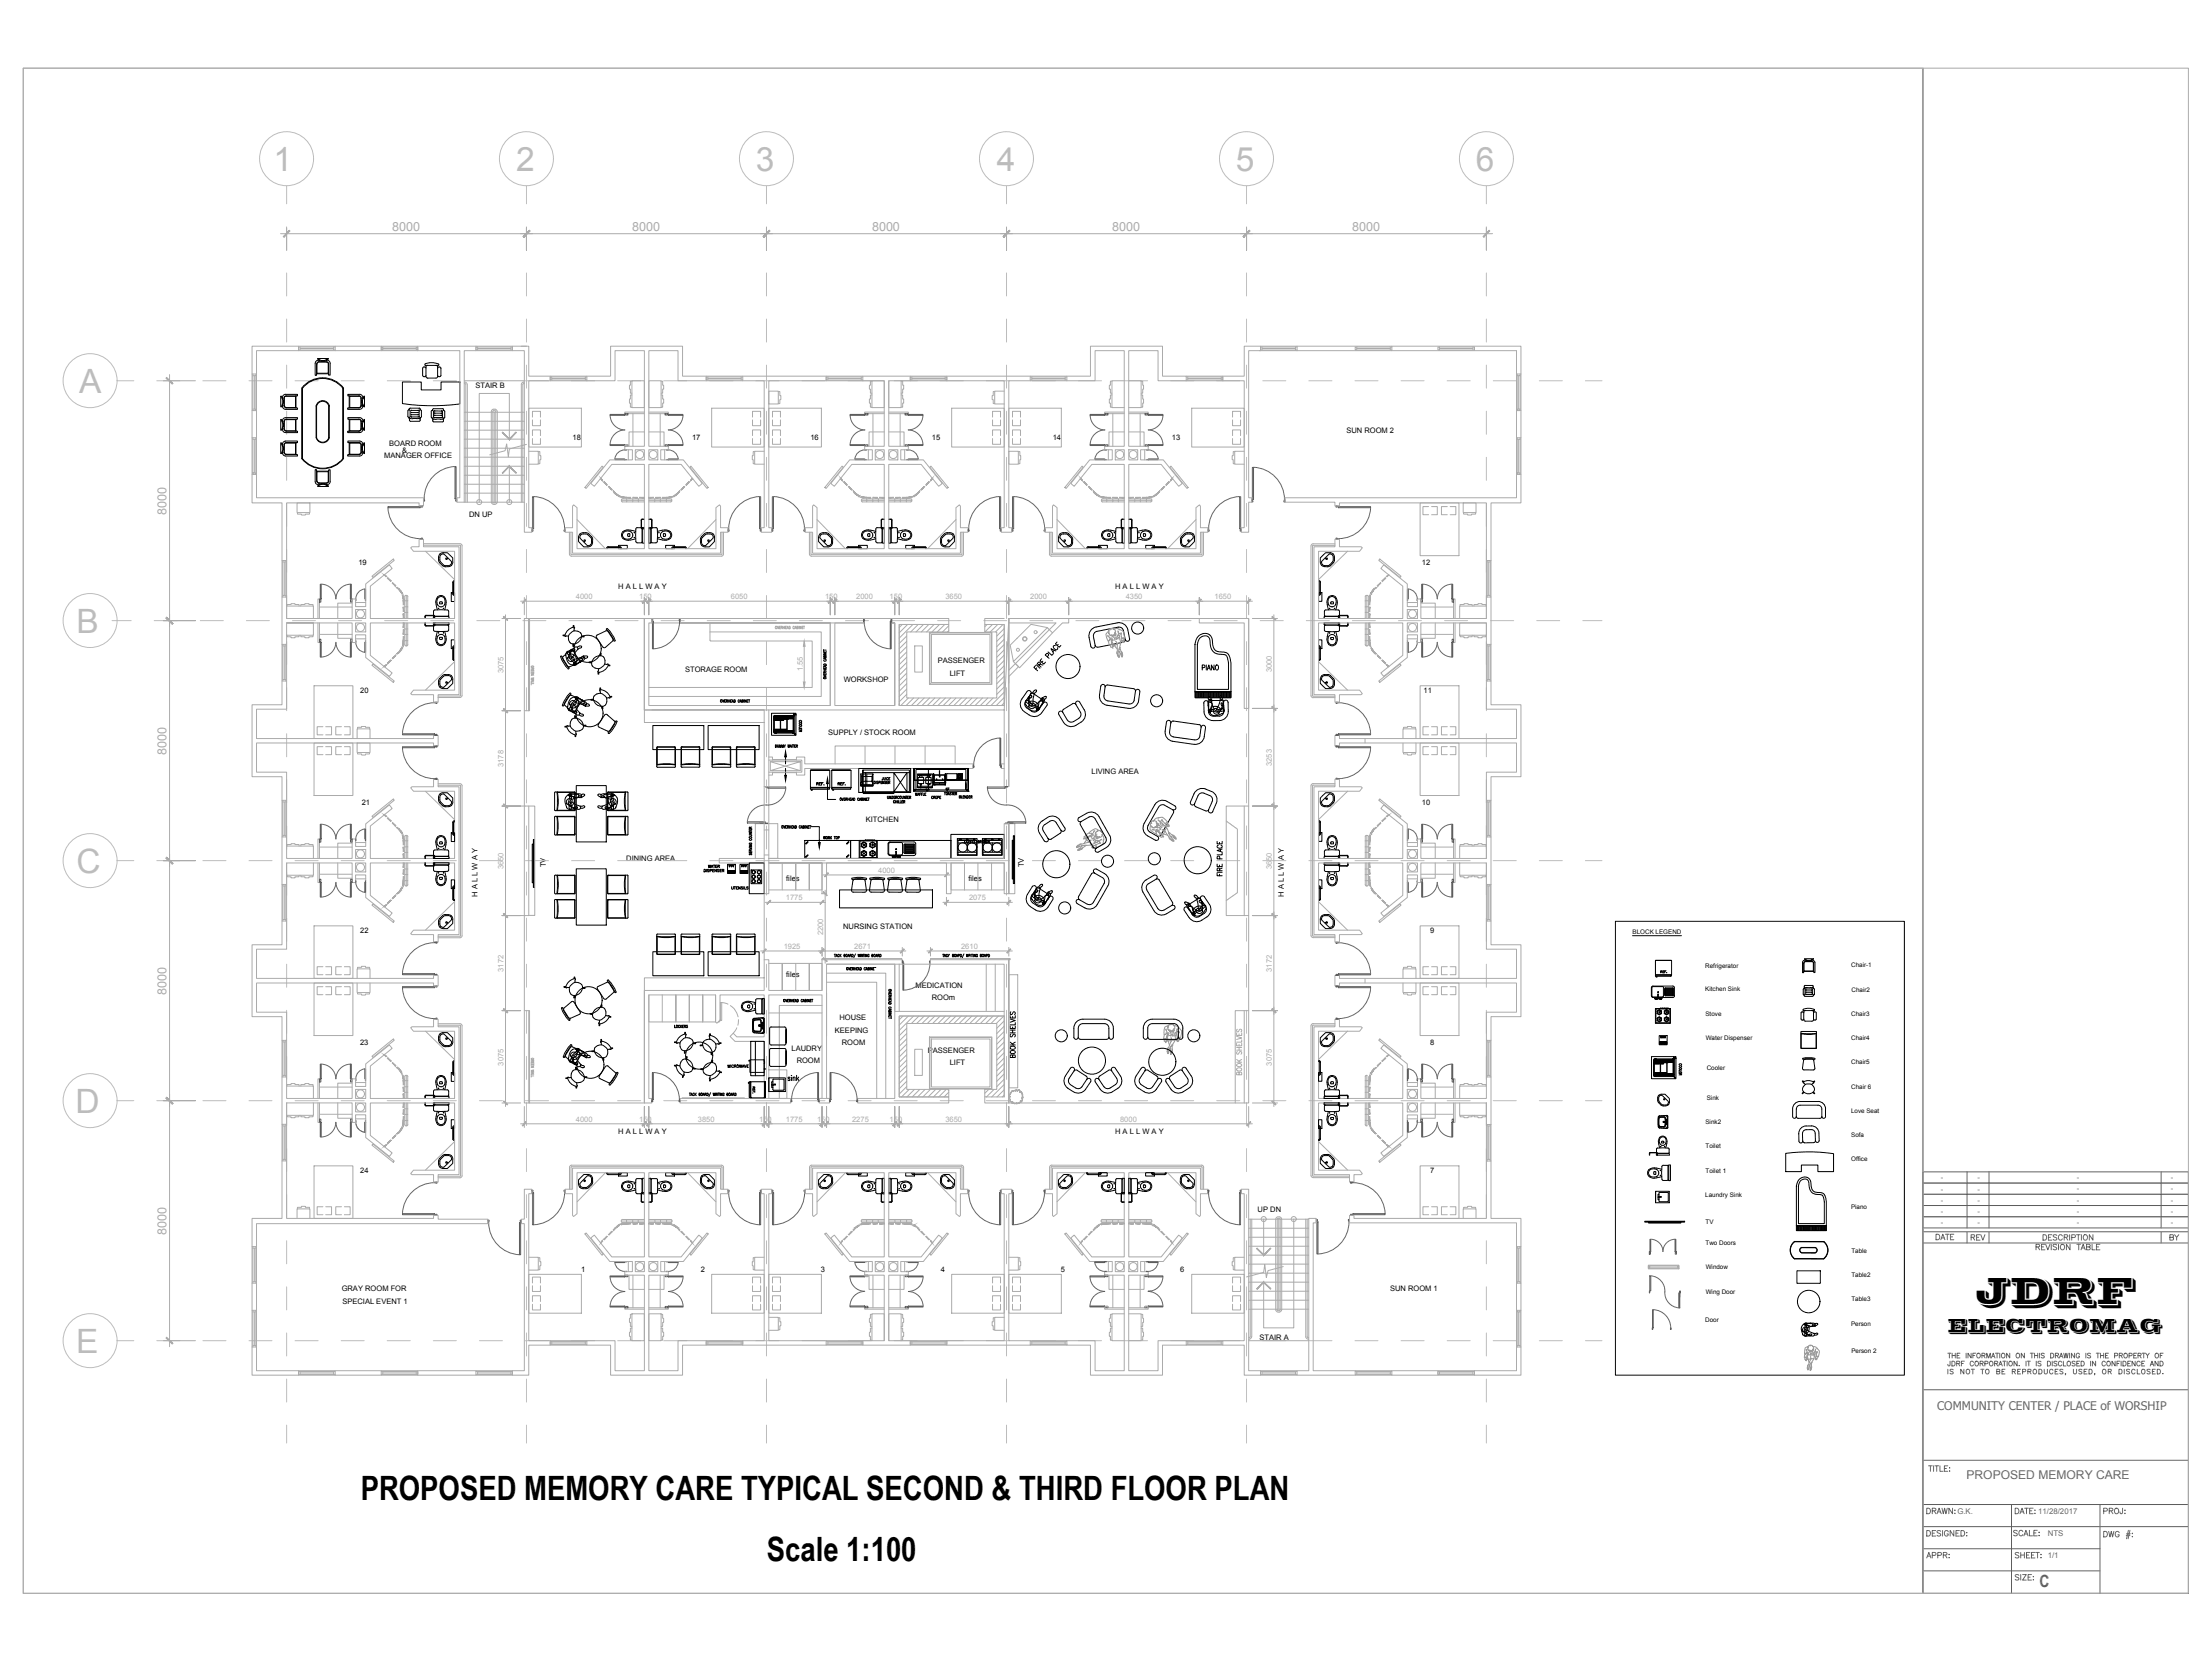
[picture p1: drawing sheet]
<svg xmlns="http://www.w3.org/2000/svg" width="610mm" height="457mm" viewBox="0 0 610 457" stroke-linecap="round" stroke-linejoin="round" font-family="sans-serif">
<defs><g id="words">
<text font-size="10.7" x="544.6" y="359.4">JDRF</text>
<g font-size="9.2" fill="#bdbdbd">
<text x="75.4" y="47.1">1</text>
<text x="142.3" y="47.1">2</text>
<text x="208.3" y="47.1">3</text>
<text x="274.7" y="47.1">4</text>
<text x="340.6" y="47.1">5</text>
<text x="406.7" y="47.1">6</text>
<text x="21.8" y="108.2">A</text>
<text x="21.1" y="174.4">B</text>
<text x="21.1" y="240.5">C</text>
<text x="20.8" y="306.6">D</text>
<text x="21" y="372.8">E</text>
</g>
<g font-size="9.2">
<text x="99.4" y="413.5">PROPOSED MEMORY CARE TYPICAL SECOND &amp; THIRD FLOOR PLAN</text>
<text x="211.3" y="430.2">Scale 1:100</text>
</g>
<text font-size="5.3" x="536.9" y="367">ELECTROMAG</text>
<text font-size="4.6" fill="#666" x="562.1" y="437.2">C</text>
<g font-size="4.4" fill="#666">
<text x="532.3" y="342.9">DATE</text>
<text x="541.9" y="342.9">REV</text>
<text x="596.9" y="342.9">BY</text>
<text x="529.9" y="418.4">DRAWN:</text>
<text x="578.6" y="418.4">PROJ:</text>
</g>
<g font-size="3.5" fill="#ababab">
<text x="108.1" y="63.5">8000</text>
<text x="174.2" y="63.5">8000</text>
<text x="240.3" y="63.5">8000</text>
<text x="306.5" y="63.5">8000</text>
<text x="372.6" y="63.5">8000</text>
<text x="45.8" y="142" transform="rotate(-90 45.8 142)">8000</text>
<text x="45.8" y="208.1" transform="rotate(-90 45.8 208.1)">8000</text>
<text x="45.8" y="274.2" transform="rotate(-90 45.8 274.2)">8000</text>
<text x="45.8" y="340.4" transform="rotate(-90 45.8 340.4)">8000</text>
</g>
<g font-size="3.3" fill="#666">
<text x="533.9" y="388.5">COMMUNITY CENTER / PLACE of WORSHIP</text>
<text x="541.9" y="407.6">PROPOSED MEMORY CARE</text>
</g>
<g font-size="2.2" fill="#666">
<text x="539.4" y="417.1">G.K.</text>
<text x="561.7" y="417.1">11/28/2017</text>
<text x="564.3" y="423.3">NTS</text>
<text x="564.3" y="429.4">1/1</text>
</g>
<g font-size="2.1">
<text x="131" y="106.9">STAIR B</text>
<text x="371" y="119.4">SUN ROOM 2</text>
<text x="107.3" y="123">BOARD ROOM</text>
<text x="110.8" y="124.7">&amp;</text>
<text x="157.8" y="121.4">18</text>
<text x="190.7" y="121.3">17</text>
<text x="223.3" y="121.4">16</text>
<text x="256.8" y="121.4">15</text>
<text x="290.1" y="121.3">14</text>
<text x="323" y="121.4">13</text>
<text x="105.9" y="126.3">MANAGER OFFICE</text>
<text x="129.3" y="142.5">DN UP</text>
<text x="98.8" y="155.7">19</text>
<text x="391.9" y="155.6">12</text>
<text x="170.4" y="162.4">H A L L W A Y</text>
<text x="307.3" y="162.4">H A L L W A Y</text>
<text x="188.8" y="185.1">STORAGE ROOM</text>
<text x="258.5" y="182.7">PASSENGER</text>
<text x="99.3" y="191">20</text>
<text x="232.6" y="187.8">WORKSHOP</text>
<text x="261.7" y="186.4">LIFT</text>
<text x="392.3" y="190.9">11</text>
<text x="228.3" y="202.6">SUPPLY / STOCK ROOM</text>
<text x="300.8" y="213.3">LIVING AREA</text>
<text x="99.7" y="221.8">21</text>
<text x="391.9" y="221.8">10</text>
<text x="238.6" y="226.5">KITCHEN</text>
<text x="150.4" y="239" transform="rotate(-90 150.4 239)">TV</text>
<text x="172.6" y="237.4">DINING AREA</text>
<text x="282.1" y="239" transform="rotate(-90 282.1 239)">TV</text>
<text x="216.7" y="242.7">files</text>
<text x="266.9" y="242.7">files</text>
<text x="131.6" y="247.2" transform="rotate(-90 131.6 247.2)">H A L L W A Y</text>
<text x="353.8" y="247.2" transform="rotate(-90 353.8 247.2)">H A L L W A Y</text>
<text x="99.3" y="257">22</text>
<text x="232.4" y="256">NURSING STATION</text>
<text x="394.2" y="257.1">9</text>
<text x="216.7" y="269.3">files</text>
<text x="252.3" y="272.2">MEDICATION</text>
<text x="256.8" y="275.6">ROOm</text>
<text x="231.3" y="281.1">HOUSE</text>
<text x="99.2" y="287.9">23</text>
<text x="230.1" y="284.6">KEEPING</text>
<text x="394.2" y="287.9">8</text>
<text x="218.1" y="289.6">LAUDRY</text>
<text x="219.6" y="293">ROOM</text>
<text x="232" y="288">ROOM</text>
<text x="255.7" y="290.1">PASSENGER</text>
<text x="261.7" y="293.6">LIFT</text>
<text x="170.4" y="312.4">H A L L W A Y</text>
<text x="307.3" y="312.4">H A L L W A Y</text>
<text x="99.3" y="323.2">24</text>
<text x="394.1" y="323.1">7</text>
<text x="346.6" y="334">UP DN</text>
<text x="160.2" y="350.6">1</text>
<text x="193.1" y="350.6">2</text>
<text x="226.2" y="350.6">3</text>
<text x="259.3" y="350.6">4</text>
<text x="292.3" y="350.6">5</text>
<text x="325.3" y="350.6">6</text>
<text x="94.2" y="355.9">GRAY ROOM FOR</text>
<text x="94.4" y="359.3">SPECIAL EVENT 1</text>
<text x="383.1" y="355.9">SUN ROOM 1</text>
<text x="347.1" y="369.2">STAIR A</text>
</g>
<g font-size="2.1" fill="#ababab">
<text x="158.7" y="165.2">4000</text>
<text x="176.2" y="165.2">150</text>
<text x="201.4" y="165.2">6050</text>
<text x="227.4" y="165.2">150</text>
<text x="236" y="165.2">2000</text>
<text x="245.2" y="165.2">150</text>
<text x="260.5" y="165.2">3650</text>
<text x="283.9" y="165.2">2000</text>
<text x="310.2" y="165.2">4350</text>
<text x="334.7" y="165.2">1650</text>
<text x="138.8" y="185.6" transform="rotate(-90 138.8 185.6)">3075</text>
<text x="221.2" y="185" transform="rotate(-90 221.2 185)">1.55</text>
<text x="350.5" y="185.2" transform="rotate(-90 350.5 185.2)">3000</text>
<text x="138.8" y="211.4" transform="rotate(-90 138.8 211.4)">3178</text>
<text x="350.5" y="211.1" transform="rotate(-90 350.5 211.1)">3253</text>
<text x="138.8" y="239.6" transform="rotate(-90 138.8 239.6)">3650</text>
<text x="350.5" y="239.6" transform="rotate(-90 350.5 239.6)">3650</text>
<text x="242" y="240.6">4000</text>
<text x="216.6" y="248.2">1775</text>
<text x="267.1" y="248.2">2075</text>
<text x="226.9" y="257.7" transform="rotate(-90 226.9 257.7)">2200</text>
<text x="216" y="261.5">1925</text>
<text x="235.4" y="261.5">2671</text>
<text x="264.9" y="261.5">2610</text>
<text x="138.8" y="267.8" transform="rotate(-90 138.8 267.8)">3172</text>
<text x="350.5" y="267.8" transform="rotate(-90 350.5 267.8)">3172</text>
<text x="138.8" y="293.7" transform="rotate(-90 138.8 293.7)">3075</text>
<text x="350.5" y="293.7" transform="rotate(-90 350.5 293.7)">3075</text>
<text x="158.7" y="309.2">4000</text>
<text x="176.2" y="309.2">150</text>
<text x="192.3" y="309.2">3850</text>
<text x="209.2" y="309.2">150</text>
<text x="216.6" y="309.2">1775</text>
<text x="225.2" y="309.2">150</text>
<text x="234.8" y="309.2">2275</text>
<text x="245.2" y="309.2">150</text>
<text x="260.5" y="309.2">3650</text>
<text x="308.7" y="309.2">8000</text>
</g>
<g font-size="2.1" fill="#666">
<text x="534.9" y="328.4">-</text>
<text x="534.9" y="325.3">-</text>
<text x="545" y="328.4">-</text>
<text x="545" y="325.3">-</text>
<text x="572.3" y="328.3">-</text>
<text x="572.3" y="325.2">-</text>
<text x="598.3" y="328.3">-</text>
<text x="598.3" y="325.2">-</text>
<text x="534.9" y="334.6">-</text>
<text x="534.9" y="331.5">-</text>
<text x="545" y="334.6">-</text>
<text x="545" y="331.5">-</text>
<text x="572.3" y="334.5">-</text>
<text x="572.3" y="331.4">-</text>
<text x="598.3" y="334.5">-</text>
<text x="598.3" y="331.4">-</text>
<text x="534.9" y="337.7">-</text>
<text x="545" y="337.7">-</text>
<text x="572.3" y="337.6">-</text>
<text x="598.3" y="337.6">-</text>
</g>
<g font-size="1.7">
<text x="449.9" y="257.5">BLOCK LEGEND</text>
<text x="470" y="266.7">Refrigerator</text>
<text x="510.2" y="266.6">Chair-1</text>
<text x="470" y="273.2">Kitchen Sink</text>
<text x="510.3" y="273.4">Chair2</text>
<text x="470" y="279.9">Stove</text>
<text x="510.2" y="280">Chair3</text>
<text x="470.1" y="286.5">Water Dispenser</text>
<text x="510.2" y="286.7">Chair4</text>
<text x="510.2" y="293.3">Chair5</text>
<text x="470.3" y="294.8">Cooler</text>
<text x="470.4" y="303.3">Sink</text>
<text x="510.2" y="300">Chair 6</text>
<text x="470" y="309.7">Sink2</text>
<text x="510.1" y="306.7">Love Seat</text>
<text x="470" y="316.5">Toilet</text>
<text x="510.2" y="313.3">Sofa</text>
<text x="470" y="323.2">Toilet 1</text>
<text x="510.2" y="320">Office</text>
<text x="470" y="329.8">Laundry Sink</text>
<text x="510.1" y="333.3">Piano</text>
<text x="470" y="337.4">TV</text>
<text x="470" y="343.2">Two Doors</text>
<text x="510.2" y="345.2">Table</text>
<text x="470.1" y="349.8">Window</text>
<text x="510.2" y="352">Table2</text>
<text x="470.1" y="356.5">Wing Door</text>
<text x="510.2" y="358.6">Table3</text>
<text x="470" y="364.5">Door</text>
<text x="510.1" y="365.5">Person</text>
<text x="510.2" y="372.8">Person 2</text>
</g>
</g></defs>
<!-- layer: Dimmension -->
<g fill="#ababab" stroke="#ababab" stroke-width=".28">
<path d="M221.6 176.6l.3 1.5h-.5z"/>
<path d="M221.4 188h.5l-.3 1.5z"/>
<path d="M79.7 63.5l-1.5 1.9 1.7-1.7zM79.7 63.5l-1.5 1.9-.1-.2z"/>
<path d="M144.2 65.2l.2 .2 1.5-1.9zM144.2 65.2l.2 .2 1.5-1.9zM145.9 63.5l.1 .2-1.6 1.7zM145.9 63.5l.1 .2-1.6 1.7z"/>
<path d="M212 63.5l-1.7 1.7 .2 .2zM212 63.5l-1.7 1.7 .2 .2zM212 63.5l.1 .2-1.6 1.7zM212 63.5l.1 .2-1.6 1.7z"/>
<path d="M278.1 63.5l-1.6 1.7 .1 .2zM278.1 63.5l-1.6 1.7 .1 .2zM278.1 63.5l.2 .2-1.7 1.7zM278.1 63.5l.2 .2-1.7 1.7z"/>
<path d="M344.3 63.5l-1.7 1.7 .2 .2zM342.6 65.2l.2 .2 1.5-1.9zM344.3 63.5l.1 .2-1.6 1.7zM344.3 63.5l.1 .2-1.6 1.7z"/>
<path d="M410.4 63.5l-1.7 1.7 .2 .2zM410.4 63.5l.1 .2-1.6 1.7z"/>
<path d="M45.8 104.2l1.6 1.6 .2-.1zM45.9 104l1.7 1.7-1.8-1.5z"/>
<path d="M45.9 170.1l-.1 .2 1.8 1.5zM45.9 170.1l-.1 .2 1.8 1.5zM45.8 170.3l1.8 1.5-.2 .2zM45.8 170.3l1.8 1.5-.2 .2z"/>
<path d="M45.9 236.3l-.1 .2 1.8 1.4zM45.9 236.3l-.1 .2 1.8 1.4zM45.8 236.5l1.8 1.4-.2 .2zM45.8 236.5l1.8 1.4-.2 .2z"/>
<path d="M45.9 302.4l-.1 .2 1.8 1.5zM45.9 302.4l-.1 .2 1.8 1.5zM45.8 302.6l1.8 1.5-.2 .1zM45.8 302.6l1.8 1.5-.2 .1z"/>
<path d="M45.8 368.7l1.8 1.5-1.7-1.7zM45.8 368.7l1.8 1.5-.2 .2z"/>
<path d="M228.2 240.6l-.9 1 1-.9zM228.2 240.6l-.9 1-.1-.1z"/>
<path d="M260.3 241.5l.1 .1 .9-1zM261.3 240.6l.1 .1-1 .9z"/>
<path d="M226 249.1l1-1zM227 248.1l.1 .1-1 1z"/>
<path d="M212.3 248.1l-.9 1.1zM211.3 249.1l1-1z"/>
<path d="M138.8 221.7l1 1 .1-.1zM138.8 221.7l.1-.1 1 1z"/>
<path d="M138.9 251.7l-.1 .2 1.1 .9zM138.8 251.9l1.1 .9-.1 .1z"/>
<path d="M227 263.9l-.1 .1 1 .9zM226.9 264l1 .9-.1 .1z"/>
<path d="M248.1 262.5l.1 .1 .9-1.1zM249.1 261.5l-.9 1.1z"/>
<path d="M227 261.5l-.9 1.1zM226 262.5l1-1-.9 1.1z"/>
<path d="M256.9 261.5l-.9 1.1zM255.9 262.5l1-1-.9 1.1z"/>
<path d="M278.4 261.5l-.8 1.1zM278.4 261.5l-.8 1.1z"/>
<path d="M211.1 261.5l-.9 1.1zM211.1 261.5l-.9 1.1-.1-.1z"/>
<path d="M226 262.5l.1 .1 .9-1.1zM227 261.5l-.9 1.1z"/>
<path d="M278.4 248.1l-.8 1.1zM278.4 248.1l.1 .1-.9 1z"/>
<path d="M261.3 248.1l-.9 1.1 1-1zM261.3 248.1l-1 1z"/>
<path d="M350.5 221.7l1 1 .1-.1zM350.5 221.7l.1-.1 1 1z"/>
<path d="M350.6 251.7l-.1 .2 1.1 .9zM350.5 251.9l1.1 .9-.1 .1z"/>
<path d="M350.5 278.1l1 1 .1-.1zM350.6 278l1 1-1.1-.9z"/>
<path d="M350.6 303.4l-.1 .1 1.1 .9zM350.5 303.5l1.1 .9-.1 .1z"/>
<path d="M350.6 194.7l-.1 .1 1.1 .9zM350.5 194.8l1.1 .9-.1 .1z"/>
<path d="M350.5 170l1 1 .1-.1zM350.5 170l.1-.1 1 1z"/>
<path d="M138.8 170l1 1 .1-.1zM138.8 170l.1-.1 1 1z"/>
<path d="M138.8 195.4l1.1 .9-1-1zM138.8 195.4l1.1 .9-.1 .1z"/>
<path d="M138.8 278.1l1 1 .1-.1zM138.9 278l1 1-1.1-.9z"/>
<path d="M138.8 303.5l1.1 .9-1-1zM138.8 303.5l1.1 .9-.1 .1z"/>
<path d="M138.9 278l-.1 .1 1.1 .9zM138.8 278.1l1.1 .9-.1 .1z"/>
<path d="M138.8 251.9l1 1 .1-.1zM138.8 251.9l.1-.2 1 1.1z"/>
<path d="M138.9 221.6l-.1 .1 1.1 .9zM138.8 221.7l1.1 .9-.1 .1z"/>
<path d="M138.8 195.4l1 1 .1-.1zM138.8 195.4l.1-.1 1 1z"/>
<path d="M144.9 309.2l-.8 1.1 .9-1zM144.9 309.2l-.8 1.1-.2-.1z"/>
<path d="M178 309.2l-1 1 .1 .1zM178 309.2l-1 1 .1 .1zM178 309.2l-.9 1.1zM178 309.2l-.9 1.1z"/>
<path d="M179.3 309.2l-1 1.1 1.1-1zM179.3 309.2l-1 1.1 1.1-1zM179.3 309.2l-1 1.1-.1-.1zM178.2 310.2l1.1-1-1 1.1z"/>
<path d="M211.1 309.2l-1 1 .1 .1zM211.1 309.2l-1 1 .1 .1zM211.1 309.2l.1 .1-1 1zM211.1 309.2l.1 .1-1 1z"/>
<path d="M212.3 309.2l-.9 1.1zM212.3 309.2l-.9 1.1-.1-.1z"/>
<path d="M144.9 165.1l-.8 1.1 .9-1zM144.9 165.1l-.8 1.1-.2-.1z"/>
<path d="M177 166.1l.1 .1 .9-1.1zM177 166.1l.1 .1 .9-1.1zM178 165.1l-.9 1.1zM178 165.1l-.9 1.1z"/>
<path d="M179.3 165.1l-1 1.1 1.1-1zM178.2 166.1l1.1-1-1 1.1z"/>
<path d="M212.3 309.2l-.9 1.1zM212.3 309.2l-.9 1.1-.1-.1z"/>
<path d="M227 309.2l-1 1 .1 .1zM227 309.2l-1 1 .1 .1zM227 309.2l.1 .1-1 1zM227 309.2l.1 .1-1 1z"/>
<path d="M228.2 309.2l-.9 1.1 1-1zM228.2 309.2l-.9 1.1 1-1zM228.2 309.2l-.9 1.1-.1-.1zM228.2 309.2l-.9 1.1-.1-.1z"/>
<path d="M247.1 309.2l-1.1 1 .1 .1zM246 310.2l.1 .1 1-1.1zM247.1 309.2l.1 .1-1.1 1zM247.1 309.2l.1 .1-1.1 1z"/>
<path d="M248.3 309.2l-.9 1.1 1-1zM248.3 309.2l-.9 1.1 1-1zM248.3 309.2l-.9 1.1-.1-.1zM248.3 309.2l-.9 1.1-.1-.1z"/>
<path d="M278.4 309.2l-.8 1.1zM278.4 309.2l-.8 1.1zM278.4 309.2l.1 .1-.9 1zM278.4 309.2l.1 .1-.9 1z"/>
<path d="M344.6 309.2l-1 1 .1 .1zM344.6 309.2l.1 .1-1 1z"/>
<path d="M350.6 278l-.1 .1 1.1 .9zM350.5 278.1l1.1 .9-.1 .1z"/>
<path d="M350.5 251.9l1 1 .1-.1zM350.5 251.9l.1-.2 1 1.1z"/>
<path d="M350.6 221.6l-.1 .1 1.1 .9zM350.5 221.7l1.1 .9-.1 .1z"/>
<path d="M350.5 194.8l1 1 .1-.1zM350.6 194.7l1 1-1.1-.9z"/>
<path d="M343.6 166.1l.1 .1 .9-1.1zM344.6 165.1l.1 .1-1 1z"/>
<path d="M330.9 165.1l-.8 1.1 .9-1zM330.9 165.1l-.8 1.1-.1-.1z"/>
<path d="M295 165.1l-.9 1.1 1-1zM294 166.1l1-1-.9 1.1z"/>
<path d="M330 166.1l.1 .1 .8-1.1zM330.9 165.1l.1 .1-.9 1z"/>
<path d="M278.4 165.1l-.8 1.1 .9-1zM278.4 165.1l-.8 1.1z"/>
<path d="M294 166.1l.1 .1 .9-1.1zM295 165.1l.1 .1-1 1z"/>
<path d="M277.5 166.1l.9-1zM278.4 165.1l.1 .1-.9 1z"/>
<path d="M248.3 165.1l-.9 1.1 1-1zM248.3 165.1l-.9 1.1 1-1zM247.3 166.1l1-1-.9 1.1zM247.3 166.1l1-1-.9 1.1z"/>
<path d="M246 166.1l.1 .1 1-1.1zM246 166.1l.1 .1 1-1.1zM247.1 165.1l.1 .1-1.1 1zM247.1 165.1l.1 .1-1.1 1z"/>
<path d="M230.5 165.1l-.9 1.1 1-1zM230.5 165.1l-.9 1.1 1-1zM229.5 166.1l1-1-.9 1.1zM229.5 166.1l1-1-.9 1.1z"/>
<path d="M228.3 166.1l.1 .1 .9-1.1zM228.3 166.1l.1 .1 .9-1.1zM229.3 165.1l.1 .1-1 1zM229.3 165.1l.1 .1-1 1z"/>
<path d="M179.3 165.1l-1 1.1 1.1-1zM178.2 166.1l1.1-1-1 1.1z"/>
</g>
<!-- layer: 0 -->
<g fill="#ababab" stroke="#ababab" stroke-width=".28">
<path d="M304.8 337.3l1.3-.1v.1z"/>
<path d="M172.5 337.3l1.3-.1v.1z"/>
<path d="M314.8 337.2l1.3 .1h-1.3z"/>
<path d="M256.9 131.8l-.3 .6 .5-.5zM256.9 131.8l-.3 .6-.2-.1z"/>
<path d="M256 132.7l-.8 1 .9-.8zM256 132.7l-.8 1-.1-.1z"/>
<path d="M254.7 134.1l-.8 .9 .9-.9zM254.7 134.1l-.8 .9-.1-.1z"/>
<path d="M253.4 135.4l-.4 .6 .5-.5zM253.4 135.4l-.4 .6-.1-.2z"/>
<path d="M248.7 137.2h1.3v-.1zM248.7 137.1h1.3l-1.3 .1z"/>
<path d="M246.8 137.2h1.3v-.1zM246.8 137.1h1.3l-1.3 .1z"/>
<path d="M244.9 137.2h1.3v-.1zM244.9 137.1h1.3l-1.3 .1z"/>
<path d="M231.6 131.9l.1-.1 .4 .6zM231.7 131.8l.4 .6 .1-.1z"/>
<path d="M232.6 132.7l.8 1-.9-.8zM232.6 132.7l.8 1 .1-.1z"/>
<path d="M233.8 134.1h.1l.8 .9zM233.9 134.1l.8 .9 .1-.1z"/>
<path d="M235.2 135.4l.4 .6-.4-.5zM235.2 135.4l.4 .6 .1-.2z"/>
<path d="M236.7 136.8l.2-.2zM236.8 136.6l-.1 .2zM236.1 136.4l.6 .4 .1-.2zM236.2 136.3l.6 .3-.7-.2zM235.8 136.1l.3 .3 .1-.1zM235.8 136.1l.4 .2z"/>
<path d="M238.7 137.1l1.2 .1h-1.2zM238.7 137.1l1.2 .1v-.1z"/>
<path d="M240.6 137.1l1.2 .1h-1.2zM240.6 137.1l1.2 .1v-.1z"/>
<path d="M242.4 137.1l1.3 .1h-1.3zM242.4 137.1l1.3 .1v-.1z"/>
<path d="M256.6 342l.5 .5-.2 .1zM256.6 342l-.2 .1 .5 .5z"/>
<path d="M255.2 340.7l.9 .9-.1 .1zM255.1 340.8l.9 .9-.8-1z"/>
<path d="M253.9 339.4l.9 .8-.1 .1zM253.8 339.5l.9 .8-.8-.9z"/>
<path d="M253 338.4l.5 .5-.1 .1zM253 338.4l-.1 .2 .5 .4z"/>
<path d="M248.7 337.2h1.3v.1zM248.7 337.2v.1h1.3z"/>
<path d="M246.8 337.2h1.3v.1zM246.8 337.2v.1h1.3z"/>
<path d="M244.9 337.2h1.3v.1zM244.9 337.2v.1h1.3z"/>
<path d="M231.6 342.5l.1 .1 .4-.6zM232.1 342l.1 .1-.5 .5z"/>
<path d="M232.5 341.6l.9-.9zM233.4 340.7l.1 .1-.9 .9z"/>
<path d="M233.8 340.2l.1 .1 .8-.9zM234.7 339.4l.1 .1-.9 .8z"/>
<path d="M235.2 338.9v.1l.4-.6zM235.6 338.4l.1 .2-.5 .4z"/>
<path d="M238 337.2h.7v.1zM238 337.2v.2l.7-.1zM237.4 337.4l.6-.2v.2zM237.4 337.4v.1l.6-.1z"/>
<path d="M236.1 338l.6-.4 .1 .2zM236.1 338l.1 .1 .6-.3zM235.6 338.4l.5-.4 .1 .1zM235.6 338.4l.1 .2 .5-.5z"/>
<path d="M238.7 337.2v.1l1.2-.1zM238.7 337.3l1.2-.1v.1z"/>
<path d="M240.6 337.2v.1l1.2-.1zM240.6 337.3l1.2-.1v.1z"/>
<path d="M242.4 337.2v.1l1.3-.1zM242.4 337.3l1.3-.1v.1z"/>
<path d="M190.8 131.8l-.4 .6 .5-.5zM190.8 131.8l-.4 .6z"/>
<path d="M189.9 132.7l-.8 1 .9-.8zM189.9 132.7l-.8 1-.1-.1z"/>
<path d="M188.6 134.1l-.8 .9zM188.6 134.1l-.8 .9z"/>
<path d="M187.2 135.4l-.3 .6 .4-.5zM187.2 135.4l-.3 .6-.2-.2z"/>
<path d="M182.5 137.2h1.3v-.1zM182.5 137.1h1.3l-1.3 .1z"/>
<path d="M180.7 137.2h1.2v-.1zM180.7 137.1h1.2l-1.2 .1z"/>
<path d="M178.8 137.2h1.3v-.1zM178.8 137.1h1.3l-1.3 .1z"/>
<path d="M297.7 131.9l.1-.1 .4 .6zM297.8 131.8l.4 .6 .1-.1z"/>
<path d="M298.6 132.9l.2-.2 .7 1zM298.8 132.7l.7 1 .1-.1z"/>
<path d="M300 134.1l.8 .9zM300.1 134.1l.7 .9 .1-.1z"/>
<path d="M301.4 135.4l.3 .6-.4-.5zM301.4 135.4l.3 .6 .2-.2z"/>
<path d="M304.8 137.1l1.3 .1h-1.3zM304.8 137.1l1.3 .1v-.1z"/>
<path d="M306.7 137.1l1.2 .1h-1.2zM306.7 137.1l1.2 .1v-.1z"/>
<path d="M308.6 137.1l1.2 .1h-1.2zM308.6 137.1l1.2 .1v-.1z"/>
<path d="M165.5 131.9l.1-.1 .3 .6zM165.6 131.8l.3 .6 .2-.1z"/>
<path d="M166.5 132.7l.8 1-.9-.8zM166.5 132.7l.8 1 .1-.1z"/>
<path d="M167.7 134.1l.9 .9zM167.8 134.1l.8 .9 .1-.1z"/>
<path d="M169.1 135.4l.4 .6-.5-.5zM169.1 135.4l.4 .6 .1-.2z"/>
<path d="M172.5 137.1l1.3 .1h-1.3zM172.5 137.1l1.3 .1v-.1z"/>
<path d="M174.4 137.1l1.3 .1h-1.3zM174.4 137.1l1.3 .1v-.1z"/>
<path d="M176.3 137.1l1.3 .1h-1.3zM176.3 137.1l1.3 .1v-.1z"/>
<path d="M323.1 131.8l-.4 .6 .5-.5zM323.1 131.8l-.4 .6-.1-.1z"/>
<path d="M322.1 132.7l-.7 1 .9-.8zM322.1 132.7l-.7 1-.1-.1z"/>
<path d="M320.8 134.1l-.7 .9 .9-.9zM320.8 134.1l-.7 .9-.2-.1z"/>
<path d="M319.5 135.4l-.4 .6 .5-.5zM319.5 135.4l-.4 .6-.1-.2z"/>
<path d="M314.8 137.2h1.3v-.1zM314.8 137.1h1.3l-1.3 .1z"/>
<path d="M313 137.2h1.2v-.1zM313 137.1h1.2l-1.2 .1z"/>
<path d="M311.1 137.2h1.2v-.1zM311.1 137.1h1.2l-1.2 .1z"/>
<path d="M190.4 342l.5 .5-.1 .1zM190.4 342l-.1 .1 .5 .5z"/>
<path d="M189.1 340.7l.9 .9-.1 .1zM189 340.8l.9 .9-.8-1z"/>
<path d="M187.8 339.4l.9 .8-.1 .1zM187.8 339.4l.8 .9z"/>
<path d="M186.9 338.4l.4 .5-.1 .1zM186.7 338.6l.5 .4-.3-.6z"/>
<path d="M182.5 337.2h1.3v.1zM182.5 337.2v.1h1.3z"/>
<path d="M180.7 337.2h1.2v.1zM180.7 337.2v.1h1.2z"/>
<path d="M178.8 337.2h1.3v.1zM178.8 337.2v.1h1.3z"/>
<path d="M297.7 342.5l.1 .1 .4-.6zM298.2 342l.1 .1-.5 .5z"/>
<path d="M299.5 340.7l-.9 .9 .2 .1zM299.5 340.7l.1 .1-.8 .9z"/>
<path d="M300 340.2l.1 .1 .7-.9zM300.8 339.4l.1 .1-.8 .8z"/>
<path d="M301.3 338.9l.1 .1 .3-.6zM301.7 338.4l.2 .2-.5 .4z"/>
<path d="M304.8 337.2v.1l1.3-.1zM304.1 337.2h.7v.1zM304.1 337.2l.1 .2 .6-.1zM303.5 337.4l.6-.2 .1 .2zM303.5 337.4v.1l.7-.1z"/>
<path d="M306.7 337.2v.1l1.2-.1zM306.7 337.3l1.2-.1v.1z"/>
<path d="M308.6 337.2v.1l1.2-.1zM308.6 337.3l1.2-.1v.1z"/>
<path d="M165.9 342l-.4 .5 .1 .1zM165.9 342l.2 .1-.5 .5z"/>
<path d="M166.4 341.6l.1 .1 .8-1zM167.3 340.7l.1 .1-.9 .9z"/>
<path d="M167.7 340.2l.1 .1 .8-.9zM168.6 339.4l.1 .1-.9 .8z"/>
<path d="M169 338.9l.1 .1 .4-.6zM169.5 338.4l.1 .2-.5 .4z"/>
<path d="M172.5 337.2v.1l1.3-.1zM171.9 337.2h.6v.1zM171.9 337.2v.2l.6-.1zM171.2 337.4l.7-.2v.2zM171.2 337.4v.1l.7-.1z"/>
<path d="M174.4 337.2v.1l1.3-.1zM174.4 337.3l1.3-.1v.1z"/>
<path d="M176.3 337.2v.1l1.3-.1zM176.3 337.3l1.3-.1v.1z"/>
<path d="M322.7 342l.5 .5-.1 .1zM322.7 342l-.1 .1 .5 .5z"/>
<path d="M321.4 340.7l.9 .9-.2 .1zM321.4 340.7l-.1 .1 .8 .9z"/>
<path d="M320.1 339.4l.9 .8-.2 .1zM320.1 339.4l-.2 .1 .9 .8z"/>
<path d="M319.1 338.4l.5 .5-.1 .1zM319.1 338.4l-.1 .2 .5 .4z"/>
<path d="M314.8 337.2h1.3v.1zM316.1 337.2v.1l.7-.1zM316.1 337.3l.7-.1v.2zM316.8 337.2v.2h.5zM316.8 337.4h.5v.1z"/>
<path d="M313 337.2h1.2v.1zM313 337.2v.1h1.2z"/>
<path d="M311.1 337.2h1.2v.1zM311.1 337.2v.1h1.2z"/>
<path d="M382.2 183.3l.5 .5 .1-.1zM382.3 183.2l.5 .5z"/>
<path d="M380.8 182l.9 .9 .2-.2zM381 181.9l.9 .8-1.1-.7z"/>
<path d="M379.6 180.7l.8 .8 .1-.1zM379.6 180.6l.9 .8z"/>
<path d="M378.6 179.8l.5 .4 .1-.1zM378.7 179.6l.5 .5-.6-.3z"/>
<path d="M377.8 178.7l.2-.1 .2 .6zM378 178.6l.2 .6 .1-.1zM378.2 179.2l.1-.1 .3 .7zM378.3 179.1l.3 .7 .1-.2z"/>
<path d="M377.3 175.4v1.3h.2zM377.3 175.4h.2v1.3z"/>
<path d="M377.3 173.6v1.2h.2zM377.3 173.6h.2v1.2z"/>
<path d="M377.3 171.7v1.3h.2zM377.3 171.7h.2v1.3z"/>
<path d="M382.7 224.4l.1 .2-.6 .4zM382.2 225l.1 .1 .5-.5z"/>
<path d="M381.7 225.4l.2 .1-1.1 .8zM380.8 226.3l.2 .1 .9-.9z"/>
<path d="M380.4 226.7l.1 .1-.9 .8zM379.6 227.6v.1l.9-.9z"/>
<path d="M379.1 228l.1 .1-.6 .4zM378.6 228.5l.1 .1 .5-.5z"/>
<path d="M377.8 229.6l.1 .2zM377.8 229.6l.1 .2zM378.2 229l-.4 .6 .2 .1zM378.2 229l.1 .1-.3 .6zM378.5 228.7l-.3 .3 .1 .1zM378.5 228.7l-.2 .4z"/>
<path d="M377.3 231.6h.2l-.2 1.2zM377.5 231.6l-.2 1.2h.2z"/>
<path d="M377.3 233.4h.2l-.2 1.3zM377.5 233.4l-.2 1.3h.2z"/>
<path d="M377.3 235.3h.2l-.2 1.3zM377.5 235.3l-.2 1.3h.2z"/>
<path d="M382.7 290.6l.1 .1-.6 .4zM382.2 291.1l.6-.4z"/>
<path d="M381.7 291.5l.2 .1-1.1 .8zM380.8 292.4l.2 .1 .9-.9z"/>
<path d="M380.4 292.8l.1 .1-.9 .8zM379.6 293.7v.1l.9-.9z"/>
<path d="M378.6 294.6l.5-.4 .1 .1zM378.6 294.6l.1 .2 .5-.5z"/>
<path d="M377.8 295.8l.1 .1zM377.8 295.8l.1 .1zM378.2 295.2l-.4 .6h.2zM378.2 295.2h.1l-.3 .6zM378.5 294.8l-.3 .4h.1zM378.5 294.8l-.2 .4z"/>
<path d="M377.3 297.7h.2l-.2 1.3zM377.5 297.7l-.2 1.3h.2z"/>
<path d="M377.3 299.6h.2l-.2 1.2zM377.5 299.6l-.2 1.2h.2z"/>
<path d="M377.3 301.4h.2l-.2 1.3zM377.5 301.4l-.2 1.3h.2z"/>
<path d="M382.2 249.4l.5 .5 .1-.1zM382.3 249.3l.5 .5z"/>
<path d="M380.8 248.1l.9 .9 .2-.1zM380.8 248.1l.2-.1 .9 .9z"/>
<path d="M379.6 246.8l.8 .9 .1-.1zM379.6 246.7l.9 .9-.9-.8z"/>
<path d="M378.6 245.9l.5 .5 .1-.1zM378.7 245.8l.5 .5-.6-.4z"/>
<path d="M377.8 244.8l.2-.1 .2 .7zM378 244.7l.2 .7 .1-.1zM378.2 245.4l.1-.1 .3 .6zM378.3 245.3l.3 .6 .1-.1z"/>
<path d="M377.3 241.6v1.3h.2zM377.3 241.6h.2v1.3z"/>
<path d="M377.3 239.7v1.2h.2zM377.3 239.7h.2v1.2z"/>
<path d="M377.3 237.8v1.3h.2zM377.3 237.8h.2v1.3z"/>
<path d="M382.2 315.6l.5 .5 .1-.2zM382.3 315.5l.5 .4-.6-.3z"/>
<path d="M380.8 314.3l.9 .8 .2-.1zM380.8 314.3l.2-.2 .9 .9z"/>
<path d="M379.6 313l.8 .8 .1-.1zM379.6 312.8l.9 .9-.9-.7z"/>
<path d="M378.6 312l.5 .5 .1-.1zM378.6 312l.1-.1 .5 .5z"/>
<path d="M377.3 307.7v1.3h.2zM377.3 307.7h.2v1.3z"/>
<path d="M377.3 305.9v1.2h.2zM377.3 305.9h.2v1.2z"/>
<path d="M377.3 304v1.2h.2zM377.3 304h.2v1.2z"/>
<path d="M106 158.3l-.1 .1 .6 .4zM105.9 158.4l.6 .4-.1 .1z"/>
<path d="M106.8 159.4l1 .7-.9-.8zM106.8 159.4l1 .7-.2 .1z"/>
<path d="M108.2 160.6l-.1 .1 1 .8zM108.1 160.7l1 .8-.1 .1z"/>
<path d="M109.5 161.9l-.1 .1 .6 .4zM109.4 162l.6 .4-.1 .1z"/>
<path d="M111.1 165.4l.2 1.3v-1.3zM111.1 165.4l.2 1.3h-.2z"/>
<path d="M111.1 167.3l.2 1.2v-1.2zM111.1 167.3l.2 1.2h-.2z"/>
<path d="M111.1 169.2l.2 1.2v-1.2zM111.1 169.2l.2 1.2h-.2z"/>
<path d="M105.9 183.7l.6-.4-.5 .5zM105.9 183.7l.6-.4-.1-.1z"/>
<path d="M106.8 182.7l1-.7-.9 .9zM107.6 181.9l-.8 .8 1-.7z"/>
<path d="M108.1 181.4l1-.7-.9 .8zM109 180.6l-.9 .8 1-.7z"/>
<path d="M109.4 180.1l.6-.3-.5 .4zM109.9 179.6l-.5 .5 .6-.3z"/>
<path d="M110.7 178.5l.1 .2zM110.7 178.5l.1 .2zM110.7 178.6l-.3 .6 .4-.5zM110.7 178.6l-.3 .6-.1-.1zM110.3 179.1l-.1 .4 .2-.3zM110.3 179.1l-.1 .4z"/>
<path d="M111.3 175.4v1.3h-.2zM111.1 175.4v1.3l.2-1.3z"/>
<path d="M111.3 173.6v1.2h-.2zM111.1 173.6v1.2l.2-1.2z"/>
<path d="M111.3 171.7v1.3h-.2zM111.1 171.7v1.3l.2-1.3z"/>
<path d="M106 224.4l-.1 .2 .6 .4zM105.9 224.6l.6 .4-.1 .1z"/>
<path d="M106.8 225.5l1 .8-.9-.9zM106.8 225.5l1 .8-.2 .1z"/>
<path d="M108.2 226.7l-.1 .1 1 .8zM108.1 226.8l1 .8-.1 .1z"/>
<path d="M109.4 228.1l.6 .4-.5-.5zM109.4 228.1l.6 .4-.1 .1z"/>
<path d="M111.1 231.6l.2 1.2v-1.2zM111.1 231.6l.2 1.2h-.2z"/>
<path d="M111.1 233.4l.2 1.3v-1.3zM111.1 233.4l.2 1.3h-.2z"/>
<path d="M111.1 235.3l.2 1.3v-1.3zM111.1 235.3l.2 1.3h-.2z"/>
<path d="M106 290.6l-.1 .1 .6 .4zM105.9 290.7l.6 .4-.1 .1z"/>
<path d="M106.8 291.6l1 .8-.9-.9zM106.8 291.6l1 .8-.2 .1z"/>
<path d="M108.2 292.8l-.1 .1 1 .8zM108.1 292.9l1 .8-.1 .1z"/>
<path d="M109.4 294.3l.6 .3-.5-.4zM109.4 294.3l.6 .3-.1 .2z"/>
<path d="M110.4 295.2l.4 .6h-.1zM110.3 295.2l.4 .6-.3-.6zM110 294.6l.4 .6h-.1zM109.9 294.8l.4 .4-.3-.6z"/>
<path d="M111.1 297.7l.2 1.3v-1.3zM111.1 297.7l.2 1.3h-.2z"/>
<path d="M111.1 299.6l.2 1.2v-1.2zM111.1 299.6l.2 1.2h-.2z"/>
<path d="M111.1 301.4l.2 1.3v-1.3zM111.1 301.4l.2 1.3h-.2z"/>
<path d="M105.9 249.8l.6-.4-.5 .5zM105.9 249.8l.6-.4-.1-.1z"/>
<path d="M106.8 248.9l1-.8-.9 .9zM107.6 248l-.8 .9 1-.8z"/>
<path d="M108.1 247.6l1-.8-.9 .9zM109 246.7l-.9 .9 1-.8z"/>
<path d="M109.4 246.3l.6-.4-.5 .5zM109.9 245.8l-.5 .5 .6-.4z"/>
<path d="M110.7 244.6l.1 .2zM110.7 244.6l.1 .2zM110.7 244.7l-.3 .7 .4-.6zM110.7 244.7l-.3 .7-.1-.1zM110.3 245.3l-.1 .4 .2-.3zM110.3 245.3l-.1 .4z"/>
<path d="M111.3 241.6v1.3h-.2zM111.1 241.6v1.3l.2-1.3z"/>
<path d="M111.3 239.7v1.2h-.2zM111.1 239.7v1.2l.2-1.2z"/>
<path d="M111.3 237.8v1.3h-.2zM111.1 237.8v1.3l.2-1.3z"/>
<path d="M382.7 158.3l.1 .1-.6 .4zM382.2 158.8l.6-.4z"/>
<path d="M381.7 159.3l.2 .1-1.1 .7zM380.8 160.1l.2 .2 .9-.9z"/>
<path d="M379.6 161.5l.8-.9 .1 .1zM379.6 161.5l.9-.8z"/>
<path d="M379.1 161.9l.1 .1-.6 .4zM378.6 162.4l.1 .1 .5-.5z"/>
<path d="M377.8 163.4l.1 .3zM377.8 163.4l.1 .3zM378.2 162.9l-.4 .5 .2 .1zM378.2 162.9l.1 .1-.3 .5zM378.5 162.5l-.3 .4 .1 .1zM378.5 162.5l.1 .2-.3 .3z"/>
<path d="M377.3 165.4h.2l-.2 1.3zM377.5 165.4l-.2 1.3h.2z"/>
<path d="M377.3 167.3h.2l-.2 1.3zM377.5 167.3l-.2 1.3h.2z"/>
<path d="M377.3 169.2h.2l-.2 1.2zM377.5 169.2l-.2 1.2h.2z"/>
<path d="M105.9 315.9l.6-.3-.5 .5zM105.9 315.9l.6-.3-.1-.1z"/>
<path d="M106.8 315l1-.7-.9 .8zM107.6 314.1l-.8 .9 1-.7z"/>
<path d="M108.1 313.7l1-.8-.9 .9zM109 312.8l-.9 .9z"/>
<path d="M109.4 312.4l.6-.4-.5 .5zM109.9 311.9l-.5 .5 .6-.4z"/>
<path d="M111.3 307.7v1.3h-.2zM111.1 307.7v1.3l.2-1.3z"/>
<path d="M111.3 305.9v1.2h-.2zM111.1 305.9v1.2l.2-1.2z"/>
<path d="M111.3 304v1.2h-.2zM111.1 304v1.2l.2-1.2z"/>
<path d="M226.9 245.8l.9 1.1 .1-.1zM226.9 245.8l.1-.1 .9 1.1z"/>
<path d="M346.3 355.2l.1 .1 1.8-2.1zM348.2 353.2v.3l-1.8 1.8zM348.2 353.2v.3l2 1.7zM348.2 353.5l2 1.7-.1 .1z"/>
<path d="M346.3 344.1l2 1.7-1.9-1.8zM346.3 344.1l2 1.7-.1 .2zM348.3 345.8l-.1 .2 1.9-2zM350.1 344l.1 .1-2 1.9z"/>
<path d="M142.2 119.1l-1.8 2.1 1.9-2zM142.2 119.1l-1.8 2.1v-.3zM138.4 119.2l2 2v-.3zM138.5 119.1l1.9 1.8z"/>
<path d="M140.4 128.6l1.8 1.8 .1-.1zM140.4 128.4l1.9 1.9-1.9-1.7zM140.4 128.4l-1.9 2 1.9-1.8zM138.4 130.3l2-1.9z"/>
<path d="M250 137.1v.1l.6-.2zM250 137.2l.6-.2v.2zM250.6 137v.2l.6-.3zM250.6 137.2l.6-.3 .1 .1z"/>
<path d="M251.8 136.6l.1 .2 .5-.5zM251.9 136.8l.5-.5 .1 .1zM252.4 136.3l.1 .1 .4-.6zM252.9 135.8l.1 .2-.5 .4z"/>
<path d="M238 137.2h.7v-.1zM238 137l.7 .1-.7 .1zM237.4 137l.6 .2v-.2zM237.5 136.9l.5 .1h-.6z"/>
<path d="M250 337.2v.1l.6-.1zM250 337.3l.6-.1v.2zM250.6 337.2v.2h.6zM250.6 337.4h.6v.1z"/>
<path d="M251.8 337.6l-.1 .1 .2-.1zM251.7 337.7l.2-.1zM251.8 337.8l.7 .2-.6-.4zM251.8 337.8l.7 .2-.1 .1z"/>
<path d="M183.8 137.1v.1l.7-.2zM183.8 137.2l.7-.2v.2zM184.5 137v.2l.6-.3zM184.5 137.2l.6-.3 .1 .1z"/>
<path d="M185.7 136.6l.1 .2 .5-.5zM186.3 136.3l.1 .1-.6 .4zM186.3 136.3l.1 .1 .4-.6zM186.8 135.8l.1 .2-.5 .4z"/>
<path d="M304.1 137.2h.7v-.1zM304.2 137l.6 .1-.7 .1zM303.6 137l.5 .2 .1-.2zM303.6 136.9l.6 .1h-.6z"/>
<path d="M302.8 136.7l.2 .1zM302.8 136.7l.2 .1zM302.3 136.4l.5 .3 .2-.1zM302.4 136.3l.6 .3-.7-.2zM302 136.1l.3 .3 .1-.1zM302.1 136l.3 .3-.4-.2z"/>
<path d="M171.9 137.2h.6v-.1zM171.9 137l.6 .1-.6 .1zM171.3 137l.6 .2v-.2zM171.3 136.9l.6 .1h-.6z"/>
<path d="M170.6 136.7l.1 .1zM170.6 136.7l.1 .1zM170 136.4l.6 .3 .1-.1zM170.1 136.3l.6 .3-.7-.2zM169.7 136.1l.3 .3 .1-.1zM169.7 136.1l.4 .2z"/>
<path d="M316.1 137.1v.1l.7-.2zM316.1 137.2l.7-.2v.2zM316.8 137v.2l.6-.3zM316.8 137.2l.6-.3v.1z"/>
<path d="M318 136.6l.1 .2 .4-.5zM318.5 136.3l.1 .1-.5 .4zM318.5 136.3l.1 .1 .4-.6zM319 135.8l.1 .2-.5 .4z"/>
<path d="M183.8 337.2v.1l.7-.1zM183.8 337.3l.7-.1v.2zM184.5 337.2v.2h.6zM184.5 337.4h.6l-.1 .1z"/>
<path d="M185.6 337.6h.2zM185.6 337.6l.2 .1zM185.7 337.8l.7 .2-.6-.3zM185.7 337.8l.7 .2-.1 .1zM186.4 338l-.1 .1 .4 .2zM186.3 338.1l.4 .2-.1 .1z"/>
<path d="M302.8 337.6l-.4 .5 .5-.3zM302.3 338l.5-.4-.4 .5zM302.3 338l-.4 .6 .5-.5zM301.8 338.4l.5-.4-.4 .6z"/>
<path d="M170.6 337.6l-.5 .5 .6-.3zM170 338l.6-.4-.5 .5zM170 338l-.4 .6 .5-.5zM169.5 338.4l.5-.4-.4 .6z"/>
<path d="M317.9 337.6v.1l.1-.1zM317.9 337.7l.1-.1zM318 337.6v.2l.6 .2zM318 337.8l.6 .2-.1 .1zM318.6 338l-.1 .1 .5 .2zM318.5 338.1l.5 .2-.1 .1z"/>
<path d="M377.3 176.7l.3 .6-.1-.6zM377.3 176.7l.3 .6-.2 .1zM377.4 177.4l.3 .6-.1-.7zM377.4 177.4l.3 .6h-.2z"/>
<path d="M377.4 230.9l-.1 .7h.2zM377.4 230.9h.2l-.1 .7zM377.5 230.3l-.1 .6h.2zM377.5 230.3h.2l-.1 .6z"/>
<path d="M377.4 297l-.1 .7h.2zM377.4 297h.2l-.1 .7zM377.5 296.5l-.1 .5h.2zM377.5 296.5h.2l-.1 .5z"/>
<path d="M377.3 242.9l.3 .6-.1-.6zM377.3 242.9l.3 .6h-.2zM377.4 243.5l.3 .6-.1-.6zM377.4 243.5l.3 .6-.2 .1z"/>
<path d="M377.3 309l.3 .6-.1-.6zM377.3 309l.3 .6-.2 .1zM377.4 309.7l.3 .6-.1-.7zM377.4 309.7l.3 .6h-.2z"/>
<path d="M377.8 311l.5 .4-.3-.6zM377.8 311l.5 .4-.1 .1zM378.2 311.5l.5 .4-.4-.5zM378.2 311.5l.5 .4-.1 .1z"/>
<path d="M111.1 164.8v.6h.2zM111.1 164.8l.1-.1 .1 .7zM110.9 164.1l.2 .7 .1-.1zM110.9 164.1h.2l.1 .6z"/>
<path d="M110.3 163l.4 .5 .1-.1zM110.3 163l.1-.1 .4 .5zM109.9 162.5l.4 .5 .1-.1zM109.9 162.5l.1-.1 .4 .5z"/>
<path d="M111.1 176.7l.1 .7 .1-.7zM111.1 176.7l.1 .7-.1-.1zM111.1 177.3v.7l.1-.6zM111.1 177.3v.7l-.2-.1z"/>
<path d="M111.1 230.9v.7h.2zM111.1 230.9h.1l.1 .7zM110.9 230.3l.2 .6h.1zM110.9 230.3l.2-.1 .1 .7z"/>
<path d="M110.3 229.1l.4 .6 .1-.1zM110.3 229.1l.1-.1 .4 .6zM109.9 228.6l.4 .5 .1-.1zM109.9 228.6l.1-.1 .4 .5z"/>
<path d="M111.1 297v.7h.2zM111.1 297h.1l.1 .7zM110.9 296.4l.2 .6h.1zM110.9 296.4l.2-.1 .1 .7z"/>
<path d="M111.1 242.9l.1 .6 .1-.6zM111.1 242.9l.1 .6h-.1zM111.1 243.5v.6l.1-.6zM111.1 243.5v.6l-.2-.1z"/>
<path d="M377.4 164.7l-.1 .7h.2zM377.4 164.7l.2 .1-.1 .6zM377.5 164.2l-.1 .5 .2 .1zM377.5 164.2h.2l-.1 .6z"/>
<path d="M111.1 309l.1 .7 .1-.7zM111.1 309l.1 .7-.1-.1zM111.1 309.6v.6l.1-.5zM111.1 309.6v.6h-.2z"/>
<path d="M110.8 310.8v.2zM110.7 310.8l.1 .2zM110.7 310.8l-.3 .7 .4-.5zM110.7 310.8l-.3 .7-.1-.1zM110.3 311.4l-.1 .4 .2-.3zM110.3 311.4l-.1 .4-.1-.1z"/>
</g>
<!-- layer: Text -->
<path d="M216.5 207.1l.2 1.5h-.4zM216.3 213.7h.4l-.2 1.5zM228 214.5l.3 1.5h-.5zM225.5 232.2h.6l-.3 1.5z" fill="#000" stroke="#000" stroke-width=".28"/>
<!-- layer: Grid -->
<g fill="none" stroke="#bdbdbd" stroke-width=".28">
<path d="M79 51.2v5M145.1 51.2v5M211.2 51.2v5M277.4 51.2v5M343.5 51.2v5M409.6 51.2v5M79 62.5v6.4M79 75.2v6.4M145.1 62.5v6.4M145.1 75.2v6.4M211.2 62.5v6.4M211.2 75.2v6.4"/>
<path d="M277.4 62.5v6.4M277.4 75.2v6.4M343.5 62.5v6.4M343.5 75.2v6.4M409.6 62.5v6.4M409.6 75.2v6.4M79 87.9v6.4M145.1 87.9v6.4M211.2 87.9v6.4M277.4 87.9v6.4M343.5 87.9v6.4M409.6 87.9v6.4"/>
<path d="M32.3 104.9h4.6M43.2 104.9h6.4M55.9 104.9h6.4M68.6 104.9h6.4M79 100.6v6.4M79 113.3v6.4M81.3 104.9h6.4M94 104.9h6.4M106.7 104.9h6.4M119.4 104.9h6.4M132.1 104.9h6.4M144.8 104.9h6.4"/>
<path d="M145.1 100.6v6.4M145.1 113.3v6.4M157.5 104.9h6.4M170.2 104.9h6.4M182.9 104.9h6.4M195.6 104.9h6.4M208.3 104.9h6.4M211.2 100.6v6.4M211.2 113.3v6.4M221 104.9h6.4M233.7 104.9h6.4M246.4 104.9h6.4"/>
<path d="M259.1 104.9h6.4M271.8 104.9h6.4M277.4 100.6v6.4M277.4 113.3v6.4M284.5 104.9h6.4M297.2 104.9h6.4M309.9 104.9h6.4M322.6 104.9h6.4M335.3 104.9h6.4M343.5 100.6v6.4M343.5 113.3v6.4M348 104.9h6.4"/>
<path d="M360.7 104.9h6.4M373.4 104.9h6.4M386.1 104.9h6.4M398.8 104.9h6.4M409.6 100.6v6.4M409.6 113.3v6.4M411.5 104.9h6.4M424.2 104.9h6.4M436.9 104.9h4.6M79 126v6.4M79 138.7v6.4M145.1 126v6.4"/>
<path d="M145.1 138.7v6.4M211.2 126v6.4M211.2 138.7v6.4M277.4 126v6.4M277.4 138.7v6.4M343.5 126v6.4M343.5 138.7v6.4M409.6 126v6.4M409.6 138.7v6.4M79 151.4v6.4M145.1 151.4v6.4M211.2 151.4v6.4"/>
<path d="M277.4 151.4v6.4M343.5 151.4v6.4M409.6 151.4v6.4M30.9 171h5.2M42.5 171h6.3M55.2 171h6.3M67.9 171h6.3M79 164.1v6.4M79 176.8v6.4M80.6 171h6.3M93.3 171h6.3M106 171h6.3"/>
<path d="M118.7 171h6.3M131.4 171h6.3M144.1 171h6.3M145.1 164.1v6.4M145.1 176.8v6.4M156.8 171h6.3M169.5 171h6.3M182.2 171h6.3M194.9 171h6.3M207.6 171h6.3M211.2 164.1v6.4M211.2 176.8v6.4"/>
<path d="M220.3 171h6.3M233 171h6.3M245.7 171h6.3M258.4 171h6.3M271.1 171h6.3M277.4 164.1v6.4M277.4 176.8v6.4M283.8 171h6.3M296.5 171h6.3M309.2 171h6.3M321.9 171h6.3M334.6 171h6.3"/>
<path d="M343.5 164.1v6.4M343.5 176.8v6.4M347.3 171h6.3M360 171h6.3M372.7 171h6.3M385.4 171h6.3M398.1 171h6.3M409.6 164.1v6.4M409.6 176.8v6.4M410.8 171h6.3M423.5 171h6.3M436.2 171h5.3"/>
<path d="M79 189.5v6.4M145.1 189.5v6.4M211.2 189.5v6.4M277.4 189.5v6.4M343.5 189.5v6.4M409.6 189.5v6.4M79 202.2v6.4M79 214.9v6.4M145.1 202.2v6.4M145.1 214.9v6.4M211.2 202.2v6.4M211.2 214.9v6.4"/>
<path d="M277.4 202.2v6.4M277.4 214.9v6.4M343.5 202.2v6.4M343.5 214.9v6.4M409.6 202.2v6.4M409.6 214.9v6.4M32.3 237.2h4.6M43.2 237.2h6.4M55.9 237.2h6.4M68.6 237.2h6.4M79 227.6v6.4M81.3 237.2h6.4"/>
<path d="M94 237.2h6.4M106.7 237.2h6.4M119.4 237.2h6.4M132.1 237.2h6.4M144.8 237.2h6.4M145.1 227.6v6.4M157.5 237.2h6.4M170.2 237.2h6.4M182.9 237.2h6.4M195.6 237.2h6.4M208.3 237.2h6.4M211.2 227.6v6.4"/>
<path d="M221 237.2h6.4M233.7 237.2h6.4M246.4 237.2h6.4M259.1 237.2h6.4M271.8 237.2h6.4M277.4 227.6v6.4M284.5 237.2h6.4M297.2 237.2h6.4M309.9 237.2h6.4M322.6 237.2h6.4M335.3 237.2h6.4M343.5 227.6v6.4"/>
<path d="M348 237.2h6.4M360.7 237.2h6.4M373.4 237.2h6.4M386.1 237.2h6.4M398.8 237.2h6.4M409.6 227.6v6.4M411.5 237.2h6.4M424.2 237.2h6.4M436.9 237.2h4.6M79 240.3v6.4M79 253v6.4M145.1 240.3v6.4"/>
<path d="M145.1 253v6.4M211.2 240.3v6.4M211.2 253v6.4M277.4 240.3v6.4M277.4 253v6.4M343.5 240.3v6.4M343.5 253v6.4M409.6 240.3v6.4M409.6 253v6.4M79 265.7v6.4M79 278.4v6.4M145.1 265.7v6.4"/>
<path d="M145.1 278.4v6.4M211.2 265.7v6.4M211.2 278.4v6.4M277.4 265.7v6.4M277.4 278.4v6.4M343.5 265.7v6.4M343.5 278.4v6.4M409.6 265.7v6.4M409.6 278.4v6.4M79 291.1v6.4M145.1 291.1v6.4M211.2 291.1v6.4"/>
<path d="M277.4 291.1v6.4M343.5 291.1v6.4M409.6 291.1v6.4M32.3 303.3h4.6M43.2 303.3h6.4M55.9 303.3h6.4M68.6 303.3h6.4M79 303.8v6.4M79 316.5v6.4M81.3 303.3h6.4M94 303.3h6.4M106.7 303.3h6.4"/>
<path d="M119.4 303.3h6.4M132.1 303.3h6.4M144.8 303.3h6.4M145.1 303.8v6.4M145.1 316.5v6.4M157.5 303.3h6.4M170.2 303.3h6.4M182.9 303.3h6.4M195.6 303.3h6.4M208.3 303.3h6.4M211.2 303.8v6.4M211.2 316.5v6.4"/>
<path d="M221 303.3h6.4M233.7 303.3h6.4M246.4 303.3h6.4M259.1 303.3h6.4M271.8 303.3h6.4M277.4 303.8v6.4M277.4 316.5v6.4M284.5 303.3h6.4M297.2 303.3h6.4M309.9 303.3h6.4M322.6 303.3h6.4M335.3 303.3h6.4"/>
<path d="M343.5 303.8v6.4M343.5 316.5v6.4M348 303.3h6.4M360.7 303.3h6.4M373.4 303.3h6.4M386.1 303.3h6.4M398.8 303.3h6.4M409.6 303.8v6.4M409.6 316.5v6.4M411.5 303.3h6.4M424.2 303.3h6.4M436.9 303.3h4.6"/>
<path d="M79 329.2v6.4M145.1 329.2v6.4M211.2 329.2v6.4M277.4 329.2v6.4M343.5 329.2v6.4M409.6 329.2v6.4M79 341.9v6.4M79 354.6v6.4M145.1 341.9v6.4M145.1 354.6v6.4M211.2 341.9v6.4M211.2 354.6v6.4"/>
<path d="M277.4 341.9v6.4M277.4 354.6v6.4M343.5 341.9v6.4M343.5 354.6v6.4M409.6 341.9v6.4M409.6 354.6v6.4M32.3 369.5h4.6M43.2 369.5h6.4M55.9 369.5h6.4M68.6 369.5h6.4M79 367.3v6.4M81.3 369.5h6.4"/>
<path d="M94 369.5h6.4M106.7 369.5h6.4M119.4 369.5h6.4M132.1 369.5h6.4M144.8 369.5h6.4M145.1 367.3v6.4M157.5 369.5h6.4M170.2 369.5h6.4M182.9 369.5h6.4M195.6 369.5h6.4M208.3 369.5h6.4M211.2 367.3v6.4"/>
<path d="M221 369.5h6.4M233.7 369.5h6.4M246.4 369.5h6.4M259.1 369.5h6.4M271.8 369.5h6.4M277.4 367.3v6.4M284.5 369.5h6.4M297.2 369.5h6.4M309.9 369.5h6.4M322.6 369.5h6.4M335.3 369.5h6.4M343.5 367.3v6.4"/>
<path d="M348 369.5h6.4M360.7 369.5h6.4M373.4 369.5h6.4M386.1 369.5h6.4M398.8 369.5h6.4M409.6 367.3v6.4M411.5 369.5h6.4M424.2 369.5h6.4M436.9 369.5h4.6M79 380v6.4M79 392.7v5M145.1 380v6.4"/>
<path d="M145.1 392.7v5M211.2 380v6.4M211.2 392.7v5M277.4 380v6.4M277.4 392.7v5M343.5 380v6.4M343.5 392.7v5M409.6 380v6.4M409.6 392.7v5"/>
<circle cx="79" cy="43.7" r="7.4"/>
<circle cx="145.1" cy="43.7" r="7.4"/>
<circle cx="211.2" cy="43.7" r="7.4"/>
<circle cx="277.4" cy="43.7" r="7.4"/>
<circle cx="343.5" cy="43.7" r="7.4"/>
<circle cx="409.6" cy="43.7" r="7.4"/>
<circle cx="24.8" cy="104.9" r="7.4"/>
<circle cx="24.8" cy="171" r="7.4"/>
<circle cx="24.8" cy="237.2" r="7.4"/>
<circle cx="24.8" cy="303.3" r="7.4"/>
<circle cx="24.8" cy="369.5" r="7.4"/>
</g>
<!-- layer: Dimmension -->
<g fill="none" stroke="#ababab" stroke-width=".28">
<path d="M77.3 64.4h334M79 62.8v6.2M145.1 62.8v6.2v-6.2M211.2 62.8v6.2v-6.2M277.4 62.8v6.2v-6.2M343.5 62.8v6.2v-6.2M409.6 62.8v6.2M45 104.9h8.9M46.7 103.2v267.9M45 171h8.9h-8.9M138.3 170.4h5.2M139.3 169.4v135.5"/>
<path d="M143.5 165.7h201.6M144.5 164.7v4.7M176.6 165.7h3.2M177.6 164.7v4.7v-4.7M178.8 164.7v4.7v-4.7M221.6 178.1v9.9M227.8 165.7h3.2M228.8 164.7v4.7v-4.7M230.1 164.7v4.7v-4.7M245.6 165.7h3.2M246.6 164.7v4.7v-4.7M247.8 164.7v4.7v-4.7"/>
<path d="M278 164.7v4.7v-4.7M294.5 164.7v4.7v-4.7M330.5 164.7v4.7v-4.7M344.1 164.7v4.7M345.1 170.4h7M351.1 169.4v135.5M138.3 195.9h5.2h-5.2M352.1 195.2h-7h7M45 237.2h8.9h-8.9M143.5 222.1h-5.2h6.5M352.1 222.1h-7h7M143.5 252.3h-5.2h6.5"/>
<path d="M210.9 248.7h16.6M226.8 241.1h35M227.4 245.3v20.2M259.9 248.7h19.1M260.8 247.3v2.4M278 247.3v2.4M352.1 252.3h-7h7M138.3 278.5h5.2h-5.2M209.6 262.1h40M226.5 261.1v2.4M248.7 261.1v2.4M255.5 262.1h23.5"/>
<path d="M256.4 261.1v2.4M278 261.1v2.4M352.1 278.5h-7h7M45 303.3h8.9h-8.9M138.3 304h5.2M143.5 309.7h201.6M144.5 304.9v5.8M176.6 309.7h3.2M177.6 310.7v-5.8v5.8M178.8 310.7v-5.8v5.8M209.6 309.7h3.2M210.6 310.7v-5.8v5.8"/>
<path d="M211.9 310.7v-5.8v5.8M225.5 309.7h3.3M226.5 310.7v-5.8v5.8M227.8 310.7v-5.8v5.8M245.6 309.7h3.2M246.6 310.7v-5.8v5.8M247.8 310.7v-5.8v5.8M278 310.7v-5.8v5.8M344.1 304.9v5.8M345.1 304h7M45 369.5h8.9"/>
</g>
<!-- layer: 0 -->
<g fill="none" stroke="#ababab" stroke-width=".28">
<path d="M6.4 18.8h596.7v420.3h-596.7zM6.4 18.8h523.6v420.3h-523.6zM529.8 18.8v420.3M82.3 96.5h10.1M82.3 95.6h10.1M82.3 95.4v1.2M82.7 96h9.2M82.7 95.6v.9M91.9 95.6v.9M92.4 95.4v1.2M105.1 95.6h.4v.9h-.4zM105.1 95.4h10v1.2h-10z"/>
<path d="M105.1 95.4h-35.6v43.2h8.2v55.6h-8.2v19.9h8.2v46.3h-8.2v19.8h8.2v55.6h-8.2v43.2h76.2v-8.3h22.6v8.3h19.8v-8.3h6.5v-1.2M105.1 96.6h-34.4v40.6h46v2.2h-1.2v-.8h-36.5v15.9h-1.3M105.5 96h9.2M105.5 96.5h9.2M105.5 95.6h9.2M114.7 95.6h.4v.9h-.4zM115.1 96.6h11.6v40.6h-.8v1.2h2v-41.8h16.6v50.1h2.1v-1.3h-.9v-40.5h23.8v-8.3h8.1v26.4h-5.4M115.1 95.4h30.6v8.3h22.6v-8.3h19.8v8.3h112.4v-8.3h19.9v8.3h6.5v1.2M131.2 95.4v1.2M131.6 96h9.2M131.6 95.6v.9M140.8 95.6v.9"/>
<path d="M141.2 95.6h-10v.9h10M141.2 95.4v1.2M143.7 95.4h1.4M347.4 95.4v1.2h-3.3v40.6h.9v1.2h-.9v8.3h-2v-1.3h.8v-40.5h-23.8v-8.3h-8v26.4h5.3v.9h-2.1v2.8h6.3l5.2 6.5-1 .8-4.8-6h-8.9v23.2h18.5v-11.3l1-.8 .2 .4v5.9h2.1v1.3h-2.1v5.8h-40.7v-5.8h-2.1v-1.3h2.1v-5.9l.2-.4 1 .8v11.3h18.5v-23.2h-8.9l-4.9 6-.9-.8 5.2-6.5h6.2v-2.8h-2.1v-.9h5.4v-26.4h-8v8.3h-23.8v40.5h.8v1.3h-2.9v-1.3h.8v-40.5h-31.8v18.1h5.4v.9h-2.1v2.8h6.3l5.2 6.5-1 .8-4.8-6h-9v23.2h18.6v-11.3l.9-.8 .3 .4v5.9h2.1M347.4 96.5h10.1M347.4 95.6h10.1M347.8 95.6v.9M347.8 96h9.2M357 95.6v.9M357.5 95.4v1.2M373.9 95.6v.9M373.9 96h9.3"/>
<path d="M383.2 95.6v.9M383.6 95.4v1.2h-36.5M383.6 95.6h-10.1v.9h10.1M383.6 96.6h34.3v40.6h-63.8v1.2h13.8v1h1.2v-.8h40.5v31.8h-18v-5.3h-1v2.1h-2.8v-6.3l-6.5-5.2-.8 1 6.1 4.8v8.9h-23.2v-18.5h11.3l.7-.9-.3-.3h-6v-2.1h-1.2v2.1h-5.8v40.7h5.8v2.1h1.2v-2.1h6l.3-.2-.7-1h-11.3v-18.5h23.2v8.9l-6.1 4.9 .8 .9 6.5-5.2v-6.2h2.8v2.1h1v-5.4h18v5.9h1.3M396.3 95.6h10.1v.9h-10.1zM396.7 95.6v.9M396.7 96h9.2M405.9 95.6v.9M69.5 103.1h1.2M69.5 113.1h1.2M69.7 112.7h.8v.4M69.7 103.1v10"/>
<path d="M70.1 103.5v9.2M70.5 103.1v.4h-.8M70.5 103.5v9.2M127.9 105.3l.7 .2 .1 .4M127.9 118.5h16.6M127.9 116.1h16.6M127.9 104.9h16.6M127.9 105.7h.3M127.9 113.6h16.6M128.1 105.7l.2 .2M128.4 106v32.4M128.8 106v32.4"/>
<path d="M135.4 113.4v25M135.4 113.4a.82 .82 0 0 1 .8-.7 .82 .82 0 0 1 .8 .7v25M136.2 113.6v24.8M143.7 106v32.4M144.1 106v32.4M144.3 105.7l-.2 .2M144.3 105.7h.2M144.5 105.3l-.7 .2-.1 .4M145.7 112.5h14.5v10.7h-14.5zM146.7 114.9v-1.5h2.2v1.5M146.7 115.7v1.6h2.2v-1.6M151.6 103.7v1.2"/>
<path d="M152.1 104.3h9.2M152.1 103.9v.8M161.3 103.9v.8M161.7 103.9h-10.1v.8h10.1M161.7 103.7v1.2M174.2 104.9h3.4v7.4h-3.4zM174.2 105h-.5v1.2h-.2l.2 2.2h.5M174.2 108.9h-.5v1.1h-.2l.2 2.2h.5M174.4 114v9M177.6 113.6h-5.4v.4h5.4M177.6 119h-4.3v4M178.8 104.9h3.4v7.4h-3.4z"/>
<path d="M178.8 113.6h5.4v.4h-5.4M178.8 119h4.2v4M181.9 114v9M182.2 105h.4v1.2h.3v1h-.3v1.2h-.4M182.2 108.9h.4v1.1h.3l-.3 2.2h-.4M194.6 103.7v1.2M195.1 104.3h9.2M195.1 103.9v.8M196.1 112.5h14.5v10.7h-14.5zM204.3 103.9v.8M204.7 103.9h-10.1v.8h10.1M204.7 103.7v1.2"/>
<path d="M207.4 114.9v-1.5h2.2v1.5M207.4 115.7v1.6h2.2v-1.6M211.9 112.5h14.5v10.7h-14.5zM211.9 107.8h2.6v3.5h-2.6zM212.9 114.9v-1.5h2.2v1.5M212.9 115.7v1.6h2.2v-1.6M214.5 107.9h.4v1.1h.3l-.3 2.2h-.4M227.7 103.7v1.2M228.1 104.3h9.3M228.1 103.9v.8M237.4 103.9v.8M237.8 103.9h-10.1v.8h10.1"/>
<path d="M237.8 103.7v1.2M240.3 104.9h3.4v7.4h-3.4zM240.3 105h-.4v1.2h-.3v1h.3v1.2h.4M240.3 108.9h-.4v1.1h-.3l.3 2.2h.4M240.6 114v9M243.7 113.6h-5.4v.4h5.4M243.7 119h-4.2v4M244.9 104.9v7.4h3.4v-7.4M244.9 113.6h5.4v.4h-5.4M244.9 119h4.2v4M248.1 114v9M248.3 105h.5v1.2h.2v1h-.2v1.2h-.5"/>
<path d="M248.3 108.9h.5v1.1h.2l-.2 2.2h-.5M250.9 103.9h10v.8h-10zM250.9 103.7v1.2M251.3 104.3h9.2M251.3 103.9v.8M260.5 103.9v.8M260.9 103.7v1.2M262.3 112.5h14.4v10.7h-14.4zM273.5 114.9v-1.5h2.2v1.5M273.5 115.7v1.6h2.2v-1.6M274.1 107.9h-.4v1.1h-.3v1.1h.3v1.1h.4M276.7 107.8h-2.6v3.5h2.6"/>
<path d="M278 112.5h14.5v10.7h-14.5zM279 114.9v-1.5h2.2v1.5M279 115.7v1.6h2.2v-1.6M283.9 103.7v1.2M283.9 104.7h10.1M283.9 103.9h10.1M284.3 104.3h9.3M284.3 103.9v.8M293.6 103.9v.8M294 103.7v1.2M306.4 105h-.4v1.2h-.3v1h.3v1.2h.4M306.4 108.9h-.4v1.1h-.3v1.1h.3v1.1h.4"/>
<path d="M306.7 114v9M309.8 104.9h-3.4v7.4h3.4M309.8 113.6h-5.4v.4h5.4M309.8 119h-4.2v4M311.1 104.9h3.4v7.4h-3.4M311.1 113.6h5.3v.4h-5.3M311.1 119h4.2v4M314.2 114v9M314.5 105h.4v1.2h.2l-.2 2.2h-.4M314.5 108.9h.4v1.1h.2l-.2 2.2h-.4M326.9 103.7h16v-8.3h76.3v17.7h-1.3M326.9 103.9h10.1v.8h-10.1"/>
<path d="M327.3 104.3h9.3M327.3 103.9v.8M328.4 112.5h14.5v10.7h-14.5zM336.6 103.9v.8M337 103.7v1.2M339.7 114.9v-1.5h2.2v1.5M339.7 115.7v1.6h2.2v-1.6M417.9 103.1h1.3M418.1 113.1v-.4h.8v.4M418.1 103.1v.4h.8v-.4M418.1 103.5v9.2M418.5 103.5v9.2"/>
<path d="M418.9 103.5v9.2M419.2 113.1v7.5M69.5 130.7h1.2M69.5 120.6h1.2M69.7 120.6v10.1h.8v-.4h-.8M70.1 121.1v9.2M70.5 120.6v.5h-.8M70.5 121.1v9.2M81.9 138.6h3.5v2.7h-3.5zM127.9 135.9h16.6M127.9 133.4h16.6M127.9 131h16.6"/>
<path d="M127.9 128.5h16.6M127.9 126h16.6M127.9 123.5h16.6M127.9 121h16.6M127.9 138.4h16.6M135.4 138.4l.2 .4 .4 .2M135.8 138.4v-25l.6-.2 .2 .2v25M135.8 138.4l.2 .2M136 139h.4M136 138.6h.4M136.6 138.4l-.2 .2M137 138.4l-.2 .4-.4 .2"/>
<path d="M140.4 121v-12.6h-8.3v30M140.4 128.5v9.9M145.1 122.5l-4.7 1.2-.3 2.2-.5-3.6-.4 1.9-4.2 1.1M145.7 124.4h2.7v3.5h-2.7M146.7 120.1v-1.6h2.2v1.6M146.7 120.9v1.5h2.2v-1.5M148.4 124.5h.4v1.1h.2v1.1h-.2v1.1h-.4M165.9 128.5l.4 .2-4.8 5.9-.3-.3zM169.6 135.8l-.1 .2M171.3 138l.3 .3h6M171.3 137.9h6.3M171.5 137.5h6.1"/>
<path d="M171.6 137.5l-.3 .1v.5M172.7 137.5v.8M173.1 123v-.4h-.7v.2h-.2v1.1h2.1v2.8h-6.2l-5.3 6.5 1 .8 4.8-6h9v23.2h-18.6v-11.3l-.9-.8-.3 .4v5.9h-2.1v1.3h2.1v5.8h40.8v-5.8h2v-1.3h-2v-5.9l-.3-.4-1 .8v11.3h-18.5v-23.2h8.9l4.9 6 .9-.8-5.2-6.5h-6.2v-2.8h2.1v-.9h-5.4v-26.4h8.1v8.3h23.7v40.5h-.8v1.3h2.9v-1.3h-.8v-40.5h31.8v18.1h-5.4v.9h2.1v2.8h-6.2l-5.2 6.5 .9 .8 4.9-6h8.9v23.2h-18.5v-11.3l-1-.8-.3 .4v5.9h-2v1.3h2v5.8h40.8v-5.8h2.1M173.2 123.9v2.8M174.4 137.5v.8M175.1 123.9h2.5v2.8h-2.5zM175.9 137.5v.8M177.6 137.1v.1M178.8 123.9h2.5v2.8h-2.5zM178.8 137.1v.1M178.8 137.5h6M178.8 137.9h6.3"/>
<path d="M180.4 137.5v.8M182 137.5v.8M183.2 123.9v2.8M183.7 137.5v.8M184.8 137.5l.3 .1v.5M185.1 138l-.3 .3h-6M185.1 136.9l.1 .1M185.7 136.6l.1 .2M186.7 135.8l.2 .2M190.1 128.7l.3-.2 4.8 5.8-.4 .3zM207.4 120.1v-1.6h2.2v1.6M207.4 120.9v1.5h2.2v-1.5"/>
<path d="M208 124.5h-.4v1.1h-.3l.3 2.2h.4M210.6 124.4h-2.6v3.5h2.6M212.9 120.1v-1.6h2.2v1.6M212.9 120.9v1.5h2.2v-1.5M232.1 128.5l.3 .2-4.7 5.9-.4-.3zM235.7 135.8l-.1 .2M237.4 138l.3 .3h6M237.4 137.9h6.3M237.7 137.5h6M237.7 137.5l-.3 .1v.5M238.9 137.5v.8M239.3 123.9v2.8"/>
<path d="M240.5 137.5v.8M241.2 123.9h2.5v2.8h-2.5zM242.1 137.5v.8M243.7 137.1v.1M244.9 123.9h2.5v2.8h-2.5zM244.9 137.1v.1M244.9 137.5h6.1M244.9 137.9h6.3M246.6 137.5v.8M248.1 137.5v.8M249.3 123.9v2.8M249.8 137.5v.8"/>
<path d="M251 137.5l.2 .1 .1 .5M251.2 136.9l.1 .1M251.3 138l-.3 .3h-6.1M251.8 136.6l.1 .2M252.9 135.8l.1 .2M256.2 128.7l.4-.2 4.7 5.8-.3 .3zM273.5 120.1v-1.6h2.2v1.6M273.5 120.9v1.5h2.2v-1.5M278 124.4h2.6v3.5h-2.6zM279 120.1v-1.6h2.2v1.6M279 120.9v1.5h2.2v-1.5M280.6 124.5h.5v1.1h.2l-.2 2.2h-.5"/>
<path d="M298.2 128.5l.3 .2-4.7 5.9-.4-.3zM301.9 135.8l-.2 .2M303.5 138l.4 .3h6M303.6 137.9h6.3M303.8 137.5h6.1M303.9 137.5l-.3 .1-.1 .5M305 137.5v.8M305.4 123.9v2.8M306.7 137.5v.8M307.4 123.9h2.4v2.8h-2.4zM308.2 137.5v.8M311.1 123.9h2.4v2.8h-2.4z"/>
<path d="M311.1 137.5h6M311.1 137.9h6.3M312.7 137.5v.8M314.3 137.5v.8M315.5 123.9v2.8M315.9 137.5v.8M317.1 137.5l.3 .1v.5M317.4 136.9l.1 .1M317.4 138l-.3 .3h-6M318 136.6v.2M319 135.8l.1 .2M322.4 128.7l.3-.2 4.7 5.8-.3 .3z"/>
<path d="M339.7 120.1v-1.6h2.2v1.6M339.7 120.9v1.5h2.2v-1.5M340.3 124.5h-.4v1.1h-.3v1.1h.3v1.1h.4M342.9 124.4h-2.6v3.5h2.6M391.4 138.6h10.7v14.5h-10.7zM393.7 139.6h-1.6v2.3h1.6M394.5 139.6h1.6v2.3h-1.6M398.9 139.6h-1.7v2.3h1.7M399.6 139.6h1.6v2.3h-1.6M403.2 138.6h3.6v2.7h-3.6zM417.9 120.6h1.3v18h-8.3v55.6h8.3v19.9h-8.3v46.3h8.3v19.8h-8.3v55.6h8.3v7.7M417.9 130.7h1.3"/>
<path d="M418.1 120.6v.5h.8v-.5M418.1 130.3h.8v.4h-.8zM418.1 121.1v9.2M418.5 121.1v9.2M418.9 121.1v9.2M77.9 154.9h.9M77.9 154.5v9.6M78.4 154.9v9.2M78.8 154.5v10M79 154.5v10M82 141.3v.4h1.1v.2l2.2-.2v-.4M102.5 158.8l5.9-4.7 .3 .3-5.9 4.7z"/>
<path d="M116.7 149.8h10.1l.4 .2 .2 .4-.1 41.3-.6 .5h-6M116.7 150.3h10.1l.1 .1v41.3l-.1 .1h-6.1M117.3 151.9l8 7.8M156.9 146.7v6M157.3 146.7v6M159 143.2l7.8 8M197.3 143.2l-7.8 8M199 152.7l-.2 .2h-41.3l-.2-.2M199 146.7v6M199.4 152.7l-.2 .4-.4 .2h-41.3l-.4-.2-.2-.4M199.4 146.7v6M223.1 152.7l.1 .4 .5 .2h41.2"/>
<path d="M223.1 146.7v6M223.5 152.7l.2 .2h41.2M223.5 146.7v6M225.2 143.2l7.8 8M263.5 143.2l-7.9 8M265.1 152.7l-.2 .2M265.1 146.7v6M265.5 152.7l-.1 .4-.5 .2M265.5 146.7v6M289.2 152.7l.2 .4 .4 .2h41.3M289.2 146.7v6M289.6 152.7l.2 .2h41.3"/>
<path d="M289.6 146.7v6M291.3 143.2l7.8 8M329.6 143.2l-7.8 8M331.3 152.7l-.2 .2M331.3 146.7v6M331.7 152.7l-.2 .4-.4 .2M331.7 146.7v6M361.3 150.4v41.3l.2 .4 .4 .2M361.7 150.4v41.3l.2 .2M361.9 149.9h6M361.9 150.3h6M361.9 149.9l-.4 .1-.2 .4"/>
<path d="M361.9 150.3l-.2 .1M371.4 151.9l-8 7.8M380.3 154.1l5.8 4.7-.3 .3-5.8-4.7zM403.3 141.3v.4h1.2v.2l2.2-.2v-.4M409.6 154.5h1.3M409.8 154.5v10M409.8 154.9h.9M410.3 154.9v9.2M410.7 154.5v10M77.7 164.5h1.3v5.9h18v-5.3h1v2.1h2.8v-6.3l6.5-5.2 .8 1-6 4.8v8.9h23.2v-18.5h-11.3l-.8-.9 .3-.3h2v-2.1h1.2v2.1h9.8v40.7h-5.8v2.1h-1.2v-2.1h-6l-.3-.2 .8-1h11.3v-18.5h-23.2v8.9l6 4.9-.8 .9-6.5-5.2v-6.2h-2.8v2.1h-1v-5.4h-18h7.4v3.4h-7.4M77.7 177.6h1.3M77.9 178h.9"/>
<path d="M77.9 177.6v10.1M78.4 178v9.3M78.8 164.1h-.9v.4M78.8 177.6v10.1M79 167h7.4v3.4M79 171.7v23.7h-8.3v8.1h48.8v-.8h1.2v2.9h-1.2v-.8h-48.8v8h8.3v23.8h18v-5.4h1v2.1h2.8v-6.3l6.5-5.2 .8 1-6 4.8v9h23.2v-18.5h-11.3l-.8-1 .3-.3h6v-2.1h1.2v2.1h5.8v40.8h-5.8v2h-1.2v-2h-6l-.3-.3 .8-1h11.3v-18.5h-23.2v9l6 4.8-.8 1-6.5-5.3v-6.2h-2.8v2.1h-1v-5.4h-18v5.9h-1.3M79.1 167v-.4h1.1v-.2l2.2 .2v.4M79.1 175.1v.4h1.1v.3h1.1v-.3h1.1v-.4M82.9 167v-.4h1.1v-.2l2.3 .2v.4M82.9 175.1v.4h1.1v.3l2.3-.3v-.4M87.6 171.7v5.4h.4v-5.4M88 165.1h-.4v5.3"/>
<path d="M88 174.8h9M88 167.3h9M88 165.9v4.5M93.1 171.7v4.2h3.9M97 166.2h-3.9v4.2M98 168h2.8v2.4h-2.8zM98 171.7h2.8v2.5h-2.8zM98 176.1h2.8M98 166h2.8M109.9 179.6l.1 .2M110 162.4l-.1 .1M110.8 163.4l-.1 .1"/>
<path d="M111.1 164.1h-.2M111.1 171.7h.2M111.5 171.7v6l.3 .3 .4-.1 .2-.2v-6M111.5 174.9h.9M111.5 176.5h.9M111.5 173.3h.9M111.5 165.6h.9M111.5 167.2h.9M111.5 168.8h.9M111.8 164.1h.3M111.8 164.1l-.3 .3v6M112 164.1v6.3"/>
<path d="M112 171.7v6.3M112.1 164.1l.3 .3v6M145.7 170.4v25.5v-25.5M145.9 170.4v25.5h-1.4M177.6 170.4h83.9v1.7h-13.7v22.3v-.4M179.7 170.4v1.3M187.4 170.4v1.3h41.4v22.7h-50v-22.7h59.2M187.4 171.7h41.4v22.7M195.7 174.2h30.6v17.7h-47.5M195.7 171.7v4.8M195.7 176.4l.1 .2M195.8 176.6h28v12.9h-45"/>
<path d="M214.2 172.6l.2 .7 .2-.7M214.8 172.9h.2M215.1 172.6h-.3v.7h.3M215.3 172.9h.3v-.3h-.3v.7M215.5 172.9l.2 .4M215.8 172.9h.4M215.8 172.6v.7M216.2 172.6v.7M216.4 172.9h.2M216.8 172.6h-.4v.7h.4M216.8 173.3l.3-.7 .2 .7M217 173.1h.2"/>
<path d="M217.4 172.6a.35 .35 0 0 1 .4 .3 .35 .35 0 0 1-.4 .4zM218.9 172.8l-.3-.2a.37 .37 0 0 0-.1 .4 .37 .37 0 0 0 .3 .3l.1-.2M219 173.3l.3-.7 .2 .7M219.1 173.1h.3M219.6 172.9h.3l-.1-.3h-.2v.7h.3l-.1-.4M220.2 172.6v.7M220.7 172.6v.7l-.3-.7v.7M221 172.9h.2M221.3 172.6h-.3v.7h.3M221.4 172.6h.3M221.6 172.6v.7M238 170.4v1.3h-7.9v22.7h16.5v-22.7h-.8h.8v22.7"/>
<path d="M245.8 170.4v1.3M247.9 172.1h-.1M248.7 172.1l-.9 .8M249.9 175.3l-2.1 2M249.9 176.7l-2.1 2.1M249.9 178.2l-2.1 2M249.9 179.7l-2.1 2M250.1 172.1l-2.3 2.3M251.6 172.1l-3.8 3.8M252.1 178h2.1v7.2h-2.1zM253 172.1l-2 2.1M254.5 172.1l-2.1 2.1"/>
<path d="M256 172.1l-2.1 2.1M256.2 174.3h17.2v14.3h-17.2zM256.3 174.4h17v14.1h-17zM256.7 174.9h16.1v13.2h-16.1zM257.4 172.1l-2 2.1M258.9 172.1l-2.1 2.1M260.4 172.1l-2.1 2.1M261.5 173.9l-.4 .3M261.5 172.5l-1.7 1.7M261.5 173.9l-.3 .3M271.4 172.1v2.1h3.3v18.2h-24.8v-18.2h11.6v-2.1h-13.7v22.3h28.9v-22.3M272 172.1l-.6 .6"/>
<path d="M273.5 172.1l-2.1 2.1M275 172.1l-2.1 2.1M276.4 172.1l-2 2.1M276.7 170.4h-5.3v1.7h5.3v22.2M276.7 173.2l-2 2.1M276.7 174.7l-2 2.1M276.7 176.2l-2 2M276.7 177.6l-2 2.1M276.7 179.1l-2 2M278 170.4v1.3h13l-1.8 1.8 .9 .9 2.7-2.7h1.7v-1.3M278 171.7v13l1.8-1.8M288.7 173l-4.6-.9-3.8 3.8"/>
<path d="M290.1 174.4l-9.1 9.6-1.2-1.1 9.4-9.4-.6-.4-9.3 9.2-.9-4.5 1.9-1.9M330.5 170.4v1.3h12.4v23.5h1.2v-24.8M376.3 171.7v6l.3 .3M376.3 174.9h.8M376.3 176.5h.8M376.3 173.3h.8M376.3 165.6h.8M376.3 167.2h.8M376.3 168.8h.8M376.5 164.1h.3M376.6 164.1l-.3 .3v6M376.7 164.1v6.3"/>
<path d="M376.7 171.7v6.3M376.8 164.1l.3 .3M377.1 164.4v6M377.1 171.7v6M377.1 177.7l-.1 .2-.5 .1M377.7 178h-.1M378 178.6h-.2M378.6 162.4l.1 .1M378.7 179.6l-.1 .2M387.8 171.7h2.8v2.5h-2.8zM387.8 168h2.8v2.4h-2.8zM387.8 176.1h2.8"/>
<path d="M387.8 166h2.8M391.6 166.2h3.9v4.2M391.6 174.8h9M391.6 167.3h9M395.5 171.7v4.2h-3.9M400.6 171.7v5.4h.4v-5.4M400.6 170.4v-5.3h.4v5.3M402.3 171.7h7.3v3.4h-7.3zM402.4 175.1v.4h1.1v.3l2.2-.3v-.4M402.4 167v-.4h1.1v-.2l2.2 .2v.4M406.2 175.1v.4h1.1v.3l2.2-.3v-.4M406.2 167v-.4h1.1v-.2l2.2 .2v.4"/>
<path d="M409.6 167h-7.3v3.4M409.6 177.6v10.1h1.3M409.6 164.5h1.3M409.8 178h.9M409.8 177.6v10.1M409.8 164.1h.9M410.3 178v9.3M410.7 177.6v10.1M77.7 187.7h1.3M77.9 187.3h.9M86.5 189h10.8v14.5h-10.8zM102.8 183l5.9 4.7-.3 .4-5.9-4.8z"/>
<path d="M125.3 182.3l-8 7.9M146.4 184.1h.7l-.1 .4-.2-.1v-.3M146.4 185v-.3h.7v.3M146.4 185.5v-.3h.7v.3M146.4 185.7h.7l-.7 .4h.7M146.4 187.4l.7 .2-.7 .2M146.6 187.5v.2M146.7 183.8v.1l-.3-.1a.32 .32 0 0 1 .3-.3 .32 .32 0 0 1 .4 .3l-.2 .1M146.8 184.3l-.4 .2M146.8 184.7v.2M146.8 185.2v.2M147.1 186.8l-.7 .1 .7 .1-.7 .2 .7 .1"/>
<path d="M147.1 188h-.7v.3M147.1 188.4h-.7v.4M179.6 195.7h31M210.6 199.1h-33v-28.7v25.3h33v77.3h-33v31v-34.5h33M211.9 195.7v50.6h-1.3M249.9 181.1l-2.1 2.1M249.9 182.6l-2.1 2M249.9 184l-2.1 2.1M249.9 185.5l-2.1 2.1M249.9 187l-2.1 2M249.9 188.4l-2.1 2.1M249.9 189.9l-2.1 2.1"/>
<path d="M249.9 191.3l-2.1 2.1M250.3 192.4l-2 2M251.8 192.4l-2.1 2M253.3 192.4l-2.1 2M254.7 192.4l-2.1 2M256.2 192.4l-2.1 2M257.6 192.4l-2 2M259.1 192.4l-2.1 2M260.6 192.4l-2.1 2M262 192.4l-2.1 2M263.5 192.4l-2.1 2M264.9 192.4l-2 2"/>
<path d="M266.4 192.4l-2.1 2M267.9 192.4l-2.1 2M269.3 192.4l-2.1 2M270.8 192.4l-2.1 2M272.2 192.4l-2 2M273.7 192.4l-2.1 2M276.7 195.7v21.1h1.3v-46.4l-1.3 25.3h-99.1v-25.3h-33.1v133.6h35.1v-1.3h-.8v-28.5h18.4v7.4l.4 .4 .8-.9v-6.9h12.2v11.5h-7.6l-.9-1-.9 .9 1.4 1.4h8v15.7M276.7 180.5l-2 2.1M276.7 182l-2 2.1M276.7 183.5l-2 2M276.7 184.9l-2 2.1M276.7 186.4l-2 2"/>
<path d="M276.7 187.8l-2 2.1M276.7 189.3l-2 2.1M276.7 190.8l-3.6 3.6M276.7 192.2l-2.1 2.2M276.7 193.7l-.7 .7M279.3 182.3l1.4 1.4-2.7 2.8v1.7M361.9 192.2h6M361.9 191.9h6M363.4 182.4l8 7.8M380 187.7l5.8-4.7 .3 .3-5.8 4.8zM391.4 189h10.7v14.5h-10.7zM409.6 187.7v7.7h8.3v8.1h-48.8v-.8h-1.2v2.9h1.2v-.8h48.8v8h-8.3v7.8"/>
<path d="M409.8 187.3h.9M86.5 204.8h10.8v14.4h-10.8zM89 200.3h-1.6v2.2h1.6M89 205.8h-1.6v2.2h1.6M89.8 200.3h1.6v2.2h-1.6M89.8 205.8h1.6v2.2h-1.6M94.1 200.3h-1.6v2.2h1.6M94.1 205.8h-1.6v2.2h1.6M94.9 200.3h1.6v2.2h-1.6M94.9 205.8h1.6v2.2h-1.6M98.4 203.5v-2.6h3.6v2.6M98.4 204.8h3.6v2.6h-3.6z"/>
<path d="M98.5 200.9v-.5h1.1v-.2l2.2 .2v.5M98.5 207.4v.4h1.1v.3h1.1v-.3h1.1v-.4M117.3 218.1l8 7.8M120.7 216h6.1l.4 .1 .2 .5-.1 41.5-.5 .3h-6.1M120.7 216.4h6.1l.1 .2v41.3l-.1 .1h-6.1M210.6 216.8h1.3M211.9 208.6h1v.9M211.9 209.5h9.1v3.3h-9.1M212.3 209.9l8.2 2.5M212.9 212.8v.8h-1M212.9 209.3h6.6M212.9 212.9h6.6"/>
<path d="M219.5 209.5v-.9h2.3v1.9h46.4v1.3h-46.4v1.8h-2.3v-.8M220.5 209.9h-8.2v2.5h8.2v-2.5l-8.2 2.5M230.1 210.5v-4.9h33.1v4.9M238.4 205.6v4.9M246.6 205.6v4.9M254.9 205.6v4.9M276.7 210.5h-.8v1.3h.8M278 216.8v-46.4h66.1v133.6h-72.7v-1.7M361.9 216.4h6M361.9 216h6M361.9 215.9l-.4 .2-.2 .4v41.3l.2 .4 .4 .2M361.9 216.4l-.2 .1v41.3l.2 .2"/>
<path d="M371.4 218.1l-8 7.8M376.2 203.5v1.3M386.6 203.5v-2.6h3.6v2.6M386.6 204.8v2.6h3.6v-2.6M386.8 200.9v-.5h1.1v-.2l2.2 .2v.5M386.8 207.4v.4h1.1v.3h1.1v-.3h1.1v-.4M391.4 204.8h10.7v14.4h-10.7zM393.7 200.3h-1.6v2.2h1.6M393.7 205.8h-1.6v2.2h1.6M394.5 200.3h1.6v2.2h-1.6M394.5 205.8h1.6v2.2h-1.6M398.9 200.3h-1.7v2.2h1.7"/>
<path d="M398.9 205.8h-1.7v2.2h1.7M399.6 200.3h1.6v2.2h-1.6M399.6 205.8h1.6v2.2h-1.6M77.7 220.6h1.3M77.7 230.6h1.3M77.9 220.6v10M77.9 230.2h.9M77.9 221h.9M78.4 221v9.2M78.8 220.6v10M79 233.2h7.4v3.4M79 237.8v3.4h7.4v-3.4"/>
<path d="M79.1 233.2v-.5h1.1v-.2l2.2 .2v.5M82.9 233.2v-.5h1.1v-.2l2.3 .2v.5M87.6 236.6v-5.4h.4v5.4M87.6 237.8v5.4h.4v-5.4M88 233.4h9M93.1 237.8v4.2h3.9M97 232.4h-3.9v4.2M98 234.1h2.8v2.5h-2.8zM98 237.8h2.8v2.5h-2.8zM98 232.2h2.8M102.5 225l5.9-4.8 .3 .3-5.9 4.8zM110 228.5l-.1 .1"/>
<path d="M110.8 229.6l-.1 .1M111.1 230.2l-.2 .1M111.5 237.8v6l.3 .3M111.5 236.6v-6.1l.3-.3 .4 .1 .2 .2v6.1M111.5 239.5h.9M111.5 231.7h.9M111.5 233.4h.9M111.5 234.9h.9M112 230.3v6.3M112 237.8v6.3M112.4 237.8v6l-.3 .3M144.5 222.1h2.9v30.2h-1.7"/>
<path d="M145.7 222.1v30.2h-1.2M210.6 227h-2.4v9.6M210.6 236.6h-12.4v1.2h12.4M210.6 235.6h1.3M210.6 228.7h1.3M211.9 227h2.4v9.6h-2.4h64.8v-9.6h1.3v19.3h-1.3v-8.5h-64.8h14.6v7.5h-14.6M215.6 237.8v7.5M219.3 237.8v7.5v-7.5M223 237.8v7.5v-7.5M226.5 237.8v8.5M262.1 237.8v8.5h-1.3v-8.5h-33v8.5h-1.4M262.1 237.8h14.6v7.5h-14.6z"/>
<path d="M265.8 237.8v7.5v-7.5M269.5 237.8v7.5M273.3 237.8v7.5M277.7 226.8v.2h-.7v-.2h2.1M278 227h1.7v19.3h-1.7zM278 226.8v19.5M337.9 226.3h.1M338.1 226.4l.1 .1M338.2 226.5l.1 .1M338.4 226.6l.1 .1M338.6 226.7v.1M338.7 226.8l.1 .1"/>
<path d="M338.9 226.9l.1 .1M339.1 227.1h.1M339.2 227.2l.1 .1M339.4 227.3v.1M339.5 227.4l.1 .1M339.7 227.5l.1 .1M339.8 227.6l.1 .1M340 227.7l.1 .1M340.1 227.9h.1M340.3 228l.1 .1M340.5 228.1l.1 .1M340.6 228.2l.1 .1"/>
<path d="M340.8 228.3l.1 .1M340.9 228.4v17.7M342.9 222.1v30.2M344.1 222.1h-6.2v30.2h6.2M376.3 237.8v6l.3 .3M376.3 239.5h.8M376.3 231.7h.8M376.3 233.4h.8M376.3 234.9h.8M376.5 230.2l.5 .1 .1 .2M376.6 230.2l-.3 .3v6.1M376.7 230.3v6.3"/>
<path d="M376.7 237.8v6.3M377.1 230.5v6.1M377.1 237.8v6M378.6 228.5l.1 .1M380.3 220.2l5.8 4.8-.3 .3-5.8-4.8zM387.8 234.1h2.8v2.5h-2.8zM387.8 237.8h2.8v2.5h-2.8zM387.8 232.2h2.8M391.6 232.4h3.9v4.2M391.6 233.4h9M395.5 237.8v4.2h-3.9M400.6 236.6v-5.4h.4v5.4"/>
<path d="M400.6 237.8v5.4h.4v-5.4M402.3 236.6v-3.4h7.3v3.4M402.4 233.2v-.5h1.1v-.2l2.2 .2v.5M406.2 233.2v-.5h1.1v-.2l2.2 .2v.5M409.6 237.8v23.8h8.3v8h-48.8v-.8h-1.2v2.9h1.2v-.8h48.8v8h-8.3v23.8h-18v-5.4h-1v2.1h-2.8v-6.2l-6.5-5.2-.8 .9 6.1 4.9v8.9h-23.2v-18.5h11.3l.7-1-.3-.2h-6v-2.1h-1.2v2.1h-5.8v40.7h9.8v2.1h1.2v-2.1h2l.3-.3-.7-.9h-11.3v-18.5h23.2v8.9l-6.1 4.8 .8 1 6.5-5.2v-6.2h2.8v2h1v-5.3h18v5.9M409.8 230.2h.9v.4M409.8 220.6v10M410.3 221v9.2M410.7 220.6v.4h-.9M410.7 221v9.2M410.9 220.6h-1.3v10M410.9 230.6h-1.3v6h-18v-5.4h-1v2.1h-2.8v-6.3l-6.5-5.2-.8 1 6.1 4.8v9h-23.2v-18.5h11.3l.7-1-.3-.3h-6v-2.1h-1.2v2.1h-5.8v40.8h5.8v2h1.2v-2h6l.3-.3-.7-1h-11.3v-18.5h23.2v9l-6.1 4.8 .8 1 6.5-5.3v-6.2h2.8v2.1h1v-5.4h18v3.4h-7.3v-3.4"/>
<path d="M77.9 243.7v10.1M77.9 244.2h.9M77.9 253.4h.9M78.4 244.2v9.2M78.8 243.7v10.1M79 243.7v10.1h-1.3M79 253.8v7.8h-8.3v8h48.8v-.8h1.2v2.9h-1.2v-.8h-48.8v8h8.3v23.8h18v-5.4h1v2.1h2.8v-6.2l6.5-5.2 .8 .9-6 4.9v8.9h23.2v-18.5h-11.3l-.8-1 .3-.2h6v-2.1h1.2v2.1h5.8v40.7h-5.8v2.1h-1.2v-2.1h-6l-.3-.3 .8-.9h11.3v-18.5h-23.2v8.9l6 4.8-.8 1-6.5-5.2v-6.3h-2.8v2.1M79.1 241.2v.4h1.1v.3h1.1v-.3h1.1v-.4M82.9 241.2v.4h1.1v.3h1.1v-.3h1.2v-.4M86.5 255.2h10.8v14.4h-10.8zM88 240.9h9M98 242.2h2.8"/>
<path d="M102.8 249.1l5.9 4.7-.3 .4-5.9-4.8zM109.9 245.8l.1 .1M111.5 242.7h.9M111.5 241h.9M111.8 244.2h.3M125.3 248.5l-8 7.8M338 248.2h-.1M338.2 248l-.1 .1M338.5 247.8l-.3 .2M338.6 247.7h.1M338.8 247.6h-.1M339 247.5h-.1"/>
<path d="M339.1 247.3v.1M339.3 247.2l-.1 .1M339.4 247.1v.1M339.6 247l-.1 .1M339.8 246.9l-.1 .1M339.9 246.8l-.1 .1M340.1 246.7l-.1 .1M340.2 246.6h.1M340.4 246.5h-.1M340.6 246.3l-.1 .1M340.7 246.2l-.1 .1M340.9 246.1l-.1 .1"/>
<path d="M361.9 258h6M361.9 258.4h6M363.4 248.5l8 7.8M376.3 242.7h.8M376.3 241h.8M376.5 244.2h.3M377.1 243.8l-.3 .3M377.7 244.1l-.1 .1M378 244.7l-.2 .1M378.7 245.8l-.1 .1M380 253.8l5.8-4.7 .3 .3-5.8 4.8zM387.8 242.2h2.8"/>
<path d="M391.4 255.2h10.7v14.4h-10.7zM391.6 240.9h9M402.4 241.2v.4h1.1v.3h1.1v-.3h1.1v-.4M406.2 241.2v.4h1.1v.3h1.1v-.3h1.1v-.4M409.6 253.8h1.3M409.6 243.7h1.3M409.8 243.7v10.1M409.8 253.4h.9M410.3 244.2v9.2M410.7 243.7v.5h-.9M410.7 244.2v9.6M86.5 270.9h10.8v14.5h-10.8z"/>
<path d="M89 271.9h-1.6v2.2h1.6M89 266.4h-1.6v2.2h1.6M89.8 271.9h1.6v2.2h-1.6M89.8 266.4h1.6v2.2h-1.6M94.1 271.9h-1.6v2.2h1.6M94.1 266.4h-1.6v2.2h1.6M94.9 271.9h1.6v2.2h-1.6M94.9 266.4h1.6v2.2h-1.6M98.4 270.9v2.6h3.6v-2.6M98.4 269.6v-2.6h3.6v2.6M98.5 273.5v.4h1.1v.3h1.1v-.3h1.1v-.4M98.5 267v-.4h1.1v-.3h1.1v.3h1.1v.4"/>
<path d="M144.5 278.5h1.4v25.5M145.7 278.5v25.5M178.8 274.2v7.4h18.4v-7.4M182.5 274.2v7.4M186.3 274.2v7.4v-7.4M190 274.2v7.4v-7.4M193.7 274.2v7.4v-7.4M210.6 264.5h1.3v8.5h14.6v-8.8h22v.3M211.9 265.5h14.6v7.5M211.9 279.2h14.6M215.6 273v-7.5v7.5M219.3 265.5v7.5"/>
<path d="M223 273v-7.5v7.5M226.4 264.5h22.3v1.2M226.5 277.1h-11.7v25.6M227.8 273.8v28.9h.8v1.3h-2.9v-1.3h.8v-28.5h-14.6v28.5h4.9v-7.9h-4.9M227.8 270.7h13.8v32M227.8 268.2h16.3v34.5M227.8 265.7h48.9v36.6M246.6 265.7v13h30.1M247.8 265.7v13M256.4 264.2h22v.3h-22zM256.4 264.5v1.2M271.8 265.7v13"/>
<path d="M274.3 265.7v13M278 268.6h2.5v31.2h-2.5zM278 264.2v39.8v-39.5M342.9 278.5v25.5M344.1 278.5h-3.7v25.5M376.2 269.6v1.3M386.6 270.9v2.6h3.6v-2.6M386.6 269.6v-2.6h3.6v2.6M386.8 273.5v.4h1.1v.3h1.1v-.3h1.1v-.4M386.8 267v-.4h1.1v-.3h1.1v.3h1.1v.4M391.4 270.9h10.7v14.5h-10.7zM393.7 271.9h-1.6v2.2h1.6"/>
<path d="M393.7 266.4h-1.6v2.2h1.6M394.5 271.9h1.6v2.2h-1.6M394.5 266.4h1.6v2.2h-1.6M398.9 271.9h-1.7v2.2h1.7M398.9 266.4h-1.7v2.2h1.7M399.6 271.9h1.6v2.2h-1.6M399.6 266.4h1.6v2.2h-1.6M77.7 296.8h1.3M77.7 286.7h1.3M77.9 296.4h.9M77.9 287.1h.9M77.9 286.7v10.1"/>
<path d="M78.4 287.1v9.3M78.8 286.7v10.1M79 299.3h7.4v3.4M79.1 299.3v-.4h1.1v-.3h1.1v.3h1.1v.4M82.9 299.3v-.4h1.1v-.3l2.3 .3v.4M88 299.6h9M97 298.5h-3.9v4.2M98 298.3h2.8M102.5 291.1l5.9-4.8 .3 .4-5.9 4.7zM110 294.6l-.1 .2M110.8 295.8h-.1M111.1 296.3l-.2 .1"/>
<path d="M111.5 297.8h.9M111.5 299.5h.9M111.8 296.4h.3M111.8 296.3l-.3 .4v6M112 296.4v6.3M112.1 296.3l.3 .4v6M117.3 284.2l8 7.8M120.7 282.1h6.1l.4 .2 .2 .4-.1 41.5-.5 .4h-6.1M120.7 282.5h6.1l.1 .2v41.3l-.1 .2h-6.1M146.4 292.2h.7l-.1 .4-.2-.4M146.4 293.1v-.3h.7v.3M146.4 293.6v-.3h.7v.3"/>
<path d="M146.4 293.8h.7l-.7 .4h.7M146.4 295.5l.7 .2-.7 .2M146.6 295.6v.3M146.7 291.9l-.2 .1-.1-.3 .4-.1 .3 .2-.2 .2M146.8 292.8v.2M146.8 293.3v.2M146.8 292.4l-.4 .2M147.1 294.9l-.7 .1 .7 .2-.7 .1 .7 .1M147.1 296.1h-.7v.3M147.1 296.5h-.7v.3M247.8 280h28.9v22.3h-5.3v-2.1h3.3v-18.1h-24.8v18.1h11.6v2.1h-13.7zM248.9 280l-1.1 1"/>
<path d="M249.9 283.4l-2.1 2M249.9 284.8l-2.1 2.1M249.9 286.3l-2.1 2M249.9 287.8l-2.1 2M249.9 289.2l-2.1 2.1M249.9 290.7l-2.1 2M249.9 292.1l-2.1 2.1M249.9 293.6l-2.1 2.1M249.9 295.1l-2.1 2M249.9 296.5l-2.1 2.1M249.9 298l-2.1 2.1M249.9 299.4l-2.1 2.1"/>
<path d="M250.3 280l-2.5 2.5M251.8 280l-4 4M252.1 289.2h2.1v7.2h-2.1zM253.3 280l-2.1 2.1M254.7 280l-2.1 2.1M256.2 285.8h17.2v14.3h-17.2zM256.2 280l-2.1 2.1M256.3 285.9h17v14.1h-17zM256.7 286.3h16.1v13.3h-16.1zM257.6 280l-2 2.1M259.1 280l-2.1 2.1M260.6 280l-2.1 2.1"/>
<path d="M262 280l-2 2.1M263.5 280l-2.1 2.1M264.9 280l-2 2.1M266.4 280l-2.1 2.1M267.9 280l-2.1 2.1M269.3 280l-2 2.1M270.8 280l-2.1 2.1M272.2 280l-2 2.1M273.7 280l-2.1 2.1M275.2 280l-2.1 2.1M276.6 280l-2 2.1M276.7 280h.1"/>
<path d="M276.7 280h-28.9v22.3h13.7v1.7h-25.1v-1.3h10.2v-37h-18.8v19.9M276.7 281.3l-2 2.1M276.7 282.8l-2 2.1M276.7 284.3l-2 2M276.7 285.7l-2 2.1M276.7 287.2l-2 2M276.7 288.6l-2 2.1M276.7 290.1l-2 2.1M276.7 291.6l-2 2M276.7 293l-2 2.1M276.7 294.5l-2 2.1M276.7 295.9l-2 2.1"/>
<path d="M276.7 297.4l-2 2.1M276.7 298.9l-3.4 3.4M340.8 287.5v.7h1.4v-.7M340.8 285.6l1.4 .5-1.4 .4M340.8 284.6v.8h1.4v-.8M340.8 292.7h1.4M340.8 292l.9 .7M340.8 289.4h1.4M340.8 288.7h1.4M340.9 294.5a.71 .71 0 0 1 .8-.2 .71 .71 0 0 1 .4 .7 .72 .72 0 0 1-.8 .2 .72 .72 0 0 1-.4-.7zM340.9 293.3a.68 .68 0 0 1 .8-.3 .68 .68 0 0 1 .4 .7 .71 .71 0 0 1-.7 .3 .71 .71 0 0 1-.5-.7zM341 289.8l-.2 .2 .2 .5h.3l.4-.7 .4 .1 .1 .4-.2 .2"/>
<path d="M341 283.6l-.2 .3 .2 .5 .3-.1 .4-.6h.4l.1 .4-.2 .3M341.5 295.7l.2-.2 .5 .2v.5h-1.4l.1-.6h.5l.1 .6M341.5 284.9v.5M341.5 287.8v.4M341.5 288.7v.7M342.2 286.6v.6h-1.4M342.2 292l-.8 .5M361.9 282.5h6M361.9 282.1h6M361.9 282.1l-.4 .2-.2 .4v41.3l.2 .4 .4 .1M361.9 282.5l-.2 .2v41.3l.2 .1M371.4 284.2l-8 7.8"/>
<path d="M376.3 297.8h.8M376.3 299.5h.8M376.5 296.4h.3M376.6 296.3l-.3 .4v6M376.7 296.4v6.3M377.1 296.7v6M378.6 294.6l.1 .2M380.3 286.3l5.8 4.8-.3 .3-5.8-4.7zM387.8 298.3h2.8M391.6 298.5h3.9v4.2M391.6 299.6h9M402.4 299.3v-.4h1.1v-.3l2.2 .3v.4"/>
<path d="M406.2 299.3v-.4h1.1v-.3l2.2 .3v.4M409.6 299.3h-7.3v3.4M409.6 296.8h1.3M409.6 286.7h1.3M409.8 286.7v10.1M409.8 296.4h.9M409.8 287.1h.9M410.3 287.1v9.3M410.7 286.7v10.1M77.7 319.9h1.3M77.7 309.9h1.3M77.9 319.5h.9"/>
<path d="M77.9 310.3h.9M77.9 309.9v10M78.4 310.3v9.2M78.8 309.9v10M79.1 307.4v.4h1.1v.2l2.2-.2v-.4M82.9 307.4v.4h1.1v.2l2.3-.2v-.4M86.4 303.9v3.5h-7.4M87.6 302.7v-5.4h.4v5.4M87.6 304v5.3h.4v-5.3M88 307.1h9M93.1 304v4.2h3.9M98 300.2h2.8v2.5h-2.8z"/>
<path d="M98 303.9l2.8 .1v2.4h-2.8zM98 308.9l.1 .4h-1.1v-5.4h-18v31.9h40.5v-.8h1.2v1h13.8v1.2h-63.8v40.6h73.8v-40.6h-.8v-1.2h.8v-8.3h2.1v1.3h-.9v40.5h23.8v8.3h8.1v-26.4h-5.4v-1h2.1v-2.7h-6.2l-5.3-6.5 1-.8 4.8 6h9v-23.2h-18.6v11.3l-.9 .8-.3-.3v-6h-2.1v-1.3h2.1v-5.8h40.8v5.8h2v1.3h-2v6l-.3 .3-1-.8v-11.3h-18.5v23.2h8.9l4.9-6 .9 .8-5.2 6.5h-6.2v2.7h2.1v1h-5.4v26.4h8.1v-8.3h23.7v-40.5h-.8v-1.3h2.9v1.3h-.8v40.5h31.8v-18.1h-5.4v-1h2.1v-2.7h-6.2l-5.2-6.5 .9-.8 4.9 6h8.9v-23.2h-18.5v11.3l-1 .8-.3-.3v-6h-2v-1.3h2v-5.8h40.8v5.8h2.1v1.3h-2.1v6l-.3 .3-.9-.8v-11.3h-18.6v23.2h9l4.8-6 1 .8-5.2 6.5h-6.3v2.7h2.1v1h-5.4v18.1h6v1.2M98 308.3h2.8M98.1 309.9l.8 1.3M99.5 311.7l1.2 .4M100.8 308.9l-.1 3.2h-.2v-2.8h.3M102.8 315.2l5.9 4.8-.3 .3-5.9-4.7zM109.9 311.9l.1 .1M111.5 303.9v6l.3 .4 .4-.1 .2-.3v-6M111.5 308.8h.9M111.5 307.1h.9M111.5 305.6h.9"/>
<path d="M111.5 301h.9M112 303.9v6.3M125.3 314.6l-8 7.8M188 302.6h17.2v.1h-17.2zM217.9 302.7v1.3h-30.5v-1.3h41.2M247.8 302.3h.1M250.5 300.3l-2.1 2M252 300.3l-2.1 2M253.4 300.3l-2 2M254.9 300.3l-2.1 2M256.4 300.3l-2.1 2M257.8 300.3l-2 2"/>
<path d="M259.3 300.3l-2.1 2M260.7 300.3l-2 2M261.1 300.2l.4 .3M261.5 301l-1.3 1.3M272.5 300.3l-1.1 1M273.9 300.3l-2.1 2M276.7 300.3l-1.9 2M276.7 301.8l-.5 .5M278.3 302.4l-.1 .4 .3 .3-.1 .5h.4l.2 .5 .2-.2 .4 .3 1.4-.2 .2-.4 .4 .1 .2-1a.38 .38 0 0 0 .1-.4 .38 .38 0 0 0-.3-.3h.2v-.4l-.2-.1 .1-.3-.5-.4-.2 .3v-.2l.2-.2-.3-.1v-.3l-.3 .1-.2 .4-.2-.5-.2 .3-.5-.1-.3 .4-.3-.3-.1 .2 .2-.3 .1 .4 .7-.5v.4l.2-.1v-.5l.3 .4 .2-.2 .6 .1-.1 .3 .2 .2 .2-.2-.1 .3h.3l.3 .7-.2 .3 .3 .4-.3 .2 .1 .3a1.83 1.83 0 0 1-2.4 .9l-.6 .1 .1-.2-.3-.2M278.3 302.3l-.1 .3 .4 1M278.8 300.8l-.5 .7a.48 .48 0 0 0 .1 .8l-.4-.4 .5-.3-.1-.3 .3-.1zM279 303.6l.1 .2z"/>
<path d="M279.6 304.2h.1M280.2 303.9l.1 .1zM281.2 303.3l.2 .1zM281.5 302.6h.2zM281.7 301.2v.1M363.4 314.6l8 7.8M376.3 303.9v6l.3 .4M376.3 308.8h.8M376.3 307.1h.8M376.3 305.6h.8M376.3 301h.8M376.5 310.3h.3"/>
<path d="M376.7 303.9v6.3M377.1 303.9v6.1M377.7 310.3h-.1M378 310.9h-.2M378.7 311.9l-.1 .1M380 320l5.8-4.8 .3 .4-5.8 4.7zM387.8 300.2h2.8v2.5h-2.8zM387.8 304h2.8v2.4h-2.8zM387.8 308.3h2.8M391.6 307.1h9M395.5 304v4.2h-3.9M400.6 302.7v-5.4h.4v5.4"/>
<path d="M400.6 304v5.3h.4v-5.3M402.3 304v3.4h7.3v-3.4M402.4 307.4v.4h1.1v.2l2.2-.2v-.4M406.2 307.4v.4h1.1v.2l2.2-.2v-.4M409.6 320h1.3M409.8 309.9v10.1M409.8 319.5h.9M409.8 310.3h.9M410.3 310.3v9.2M410.7 309.9v10.1M410.9 309.9h-1.3v25.9h-36.5v-.8h-1.2v2h46v40.8h-56v-40.8h.8v-1.2h-2v42h-16.6v-50.1h-2v1.3h.8v40.5h-23.8v8.3h-8v-26.4h5.3M81.9 335.8v-2.6h3.5v2.6"/>
<path d="M82 333.2v-.5h1.1v-.2h1.1v.2h1.1v.5M86.5 321.3h10.8v14.5h-10.8zM89 332.6h-1.6v2.2h1.6M89.8 332.6h1.6v2.2h-1.6M94.1 332.6h-1.6v2.2h1.6M94.9 332.6h1.6v2.2h-1.6M156.9 327.8v-6.1l.2-.4 .4-.2h41.3l.4 .2 .2 .4v6.1M157.4 327.8v-6.1l.1-.2h41.3l.2 .2v6.1M166.8 323.2l-7.8 8M169.5 338.4l.1 .2M170.6 337.6v.2M171.2 337.4v.1"/>
<path d="M171.2 336.5h6.3M172.7 336.1v.8M174.4 336.1v.8M175.9 336.1v.8M177.5 336.1h-6l-.3 .3 .1 .4 .2 .1h6M177.6 337.2v.1M178.8 337.2v.1M178.8 336.1h6.1l.3 .3M178.8 336.5h6.3M180.5 336.1v.8M182 336.1v.8M183.7 336.1v.8"/>
<path d="M185.2 336.4v.2M185.2 336.6l-.3 .3h-6.1M186.9 338.4l-.2 .2M189.5 323.2l7.8 8M194.8 339.8l.4 .3-4.8 5.8-.3-.3zM223.1 327.8v-6.1l.2-.4 .4-.2h41.3l.4 .2 .1 .4v6.1M223.5 327.8v-6.1l.2-.2h41.3l.1 .2v6.1M233 323.2l-7.8 8M236.7 337.6l.1 .2M237.4 336.5h6.3M238.8 336.1v.8M240.5 336.1v.8"/>
<path d="M242 336.1v.8M243.7 336.1h-6l-.3 .3v.4l.3 .1h6M243.7 337.2v.1M244.9 337.2v.1M245 336.1h6l.3 .1v.4l-.3 .3h-6M245 336.5h6.3M246.6 336.1v.8M248.2 336.1v.8M249.8 336.1v.8M252.4 338.1l.4 .2M253 338.4l-.1 .2M255.6 323.2l7.8 8"/>
<path d="M261 339.8l.3 .3-4.7 5.8-.4-.3zM289.8 321.1h41.3M289.8 321.1l-.4 .2-.1 .4v6M299.1 323.2l-7.8 8M301.7 338.4l.2 .2M302.9 337.6v.2M303.5 337.4v.1M303.5 336.5h6.3M304.9 336.1v.8M306.6 336.1v.8M308.2 336.1v.8M309.8 336.1h-6l-.3 .3v.4l.3 .1h6"/>
<path d="M311.1 336.1h6l.3 .1v.4l-.3 .3h-6M311.1 336.5h6.3M312.7 336.1v.8M314.3 336.1v.8M315.9 336.1v.8M319.1 338.4l-.1 .2M321.7 323.2l7.9 8M327.1 339.8l.3 .3-4.7 5.8-.3-.3zM331.1 321.1l.4 .2 .2 .4M331.3 321.7v6M331.3 321.7l-.2-.2h-41.3l-.1 .2v6M331.7 321.7v6"/>
<path d="M344.1 338.5h16.6M344.1 336h16.6M344.5 336v32.4M345 336v32.4M348.2 336v9.9M351.6 336v25M351.6 336a.83 .83 0 0 1 .8-.7 .83 .83 0 0 1 .8 .7M352 336v25M352.2 335.8l-.2 .2M352.2 335.8h.4M352.4 336v24.8M352.6 335.8l.2 .2"/>
<path d="M352.8 336v25M353.2 336v25M356.5 336v29.9h-8.3v-12.6M359.8 336v32.4M360.2 336v32.4M361.9 324.1h10M361.9 324.5h10M391.4 321.3h10.7v14.5h-10.7zM393.7 332.6h-1.6v2.2h1.6M394.5 332.6h1.6v2.2h-1.6M398.9 332.6h-1.7v2.2h1.7M399.6 332.6h1.6v2.2h-1.6"/>
<path d="M403.2 335.8v-2.6h3.6v2.6M403.3 333.2v-.5h1.2v-.2h1v.2h1.2v.5M69.5 343.5h1.2M69.5 353.6h1.2M69.7 353.2h.8M69.7 344h.8M69.7 343.5v10.1M70.1 344v9.2M70.5 343.5v10.1M145.7 351.2h14.5v10.7h-14.5zM145.7 346.5h2.7v3.5h-2.7M146.7 354.3v1.6h2.2v-1.6"/>
<path d="M146.7 353.6v-1.6h2.2v1.6M146.7 359.4v1.6h2.2v-1.6M146.7 358.7v-1.6h2.2v1.6M148.4 346.6h.4v1.1h.2v1.1h-.2v1.1h-.4M161.2 340.1l.3-.3 4.8 5.8-.4 .3zM173.2 347.7v2.7M173.3 351.4v3.9h4.3M174.4 351.4v9M175.1 347.7h2.5v2.7h-2.5zM178.8 347.7h2.5v2.7h-2.5zM181.9 351.4v9M183 351.4v3.9h-4.2"/>
<path d="M183.2 347.7v2.7M196.1 351.2h14.5v10.7h-14.5zM207.4 354.3v1.6h2.2v-1.6M207.4 353.6v-1.6h2.2v1.6M207.4 359.4v1.6h2.2v-1.6M207.4 358.7v-1.6h2.2v1.6M208 346.6h-.4v1.1h-.3l.3 2.2h.4M210.6 346.5h-2.6v3.5h2.6M211.9 351.2h14.5v10.7h-14.5zM212.9 354.3v1.6h2.2v-1.6M212.9 353.6v-1.6h2.2v1.6M212.9 359.4v1.6h2.2v-1.6"/>
<path d="M212.9 358.7v-1.6h2.2v1.6M227.3 340.1l.4-.3 4.7 5.8-.3 .3zM238.3 351.4l.3 .4h.6v-.4M239.3 347.7v2.7M239.5 351.4v3.9h4.2M240.6 351.4v9M241.2 347.7h2.5v2.7h-2.5zM244.9 347.7h2.5v2.7h-2.5zM248.1 351.4v9M249.1 351.4v3.9h-4.2M249.3 347.7v2.7M262.3 351.2h14.4v10.7h-14.4z"/>
<path d="M273.5 354.3v1.6h2.2v-1.6M273.5 353.6v-1.6h2.2v1.6M273.5 359.4v1.6h2.2v-1.6M273.5 358.7v-1.6h2.2v1.6M278 351.2h14.5v10.7h-14.5zM278 346.5h2.6v3.5h-2.6M279 354.3v1.6h2.2v-1.6M279 353.6v-1.6h2.2v1.6M279 359.4v1.6h2.2v-1.6M279 358.7v-1.6h2.2v1.6M280.6 346.6h.5v1.1h.2l-.2 2.2h-.5M293.4 340.1l.4-.3 4.7 5.8-.3 .3z"/>
<path d="M304.4 351.4h5.4v26.4h-8v-8.3h-23.8v-40.5h.8v-1.3h-2.9v1.3h.8v40.5h-15.8v1.2M305.3 351.4v.4l-.9-.2v-1.2h2.1v-2.7h-6.2l-5.2-6.5 .9-.8 4.9 6h8.9v-23.2h-18.5v11.3l-1 .8-.2-.3v-6h-2.1v-1.3h2.1v-5.8h40.7v5.8h2.1v1.3h-2.1v6l-.2 .3-1-.8v-11.3h-18.5v23.2h8.9l4.8-6 1 .8-5.2 6.5h-6.3v2.7h2.1v1.2l-.8 .2v-.4M305.4 347.7v2.7M305.6 351.4v3.9h4.2M306.7 351.4v9M307.4 347.7h2.4v2.7h-2.4zM311.1 347.7h2.4v2.7h-2.4zM314.2 351.4v9M315.3 351.4v3.9h-4.2M315.5 347.7v2.7M316.4 355.7l1.1 .1M328.4 351.2h14.5v10.7h-14.5z"/>
<path d="M339.7 354.3v1.6h2.2v-1.6M339.7 353.6v-1.6h2.2v1.6M339.7 359.4v1.6h2.2v-1.6M339.7 358.7v-1.6h2.2v1.6M340.3 346.6h-.4v1.1h-.3v1.1h.3v1.1h.4M342.9 346.5h-2.6v3.5h2.6M344.1 341h16.6M344.1 343.4h16.6M344.1 345.9h16.6M344.1 348.4h16.6M344.1 350.9h16.6M344.1 353.3h16.6"/>
<path d="M344.1 355.8h16.6M344.1 358.3h16.6M353.6 349.1l-4.1 1.1-.5 1.9-.5-3.6-.3 2.2-4.7 1.2M417.9 343.5h1.3v10.1h-1.3M418.1 353.6v-.4h.8v.4M418.1 343.5v.5h.8v-.5M418.1 344v9.2M418.5 344v9.2M418.9 344v9.2M419.2 353.6v7.5h-1.3M454.3 348.8h.3v.7h-.3zM454.3 348.7h8.4v1h-8.4z"/>
<path d="M454.6 349.5h7.7M454.6 348.8h7.7M454.6 349.2h7.7M462.3 348.8h.4v.7h-.4zM69.5 371.2h1.2M69.5 361.1h1.2M69.7 361.5h.8M69.7 361.1v10.1M69.7 370.8h.8M70.1 361.5v9.3M70.5 361.1v10.1M82.3 378.8h10.1"/>
<path d="M82.3 378h10.1M82.3 377.8v1.2M82.7 378.4h9.2M82.7 378v.8M91.9 378v.8M92.4 377.8v1.2M105.1 378h10v.8h-10M105.1 377.8v1.2M105.5 378.4h9.2M105.5 378v.8M114.7 378v.8M115.1 377.8v1.2"/>
<path d="M131.2 377.8v1.2M131.2 378.8h10M131.2 378h10M131.6 378.4h9.2M131.6 378v.8M140.8 378v.8M141.2 377.8v1.2M151.6 369.5v1.2M152.1 370.1h9.2M152.1 369.7v.8M161.3 369.7v.8M161.7 369.7h-10.1v.8h10.1"/>
<path d="M161.7 369.5v1.2M174.2 362.1h3.4v7.4h-3.4zM174.2 366h-.5v1.1h-.2l.2 2.3h.5M174.2 362.2h-.5v1.1h-.2l.2 2.2h.5M177.6 360.4h-5.4v.4h5.4M178.8 362.1h3.4v7.4h-3.4zM178.8 360.4h5.4v.4h-5.4M182.2 366h.4v1.1h.3v1.2h-.3v1.1h-.4M182.2 362.2h.4v1.1h.3v1.1h-.3v1.1h-.4M194.6 369.7h10.1v.8h-10.1zM194.6 370.7h43.2M195.1 370.1h9.2"/>
<path d="M195.1 369.7v.8M204.3 369.7v.8M204.7 369.5v1.2M211.9 363h2.6v3.6h-2.6M214.5 363.1h.4v1.2h.3v1.1h-.3v1.1h-.4M227.7 369.7h10.1v.8h-10.1M227.7 369.5v1.2M228.1 369.7v.8M228.1 370.1h9.3M237.4 369.7v.8M237.8 369.5v1.2h56.2M240.3 369.5v-7.4h3.4v7.4"/>
<path d="M240.3 366h-.4v1.1h-.3v1.2h.3v1.1h.4M240.3 362.2h-.4v1.1h-.3v1.1h.3v1.1h.4M243.7 360.4h-5.4v.4h5.4M244.9 369.5v-7.4h3.4v7.4M244.9 360.4h5.4v.4h-5.4M248.3 366h.5v1.1h.2v1.2h-.2v1.1h-.5M248.3 362.2h.5v1.1h.2v1.1h-.2v1.1h-.5M250.9 369.7h10v.8h-10zM250.9 369.5h10M251.3 370.1h9.2M251.3 369.7v.8M260.5 369.7v.8"/>
<path d="M274.1 363.1h-.4v1.2h-.3v1.1h.3v1.1h.4M276.7 363h-2.6v3.6h2.6M283.9 369.5v1.2M283.9 369.7h10.1M283.9 370.5h10.1M284.3 370.1h9.3M284.3 369.7v.8M293.6 369.7v.8M304.4 360.4h5.4M305.3 360.4v-.4h-.6v.2h-.3v.6h5.4M306.4 366h-.4v1.1h-.3v1.2h.3v1.1h.4M306.4 362.2h-.4v1.1h-.3v1.1h.3v1.1h.4"/>
<path d="M309.8 362.1h-3.4v7.4h3.4M311.1 362.1h3.4v7.4h-3.4M311.1 360.4h5.3M314.5 366h.4v1.1h.2l-.2 2.3h-.4M314.5 362.2h.4v1.1h.2l-.2 2.2h-.4M315.6 360.4v-.4h.6v.2h.2v.6h-5.3M326.9 369.5v1.2M326.9 369.7h10.1M326.9 370.5h10.1M327.3 370.1h9.3M327.3 369.7v.8M336.6 369.7v.8"/>
<path d="M337 369.5v1.2M344.1 369.5h16.6M344.1 360.8h16.6M344.1 368.7h.2M344.1 369.1h.2M344.5 368.4l-.2 .2M344.9 368.4l-.2 .4-.4 .2M347.4 378.8h10.1M347.4 378h10.1M347.4 377.8v1.2M347.8 378.4h9.2M347.8 378v.8"/>
<path d="M351.6 361a.83 .83 0 0 0 .8 .6 .83 .83 0 0 0 .8-.6M352 361l.2 .2M352.2 361.2h.4M352.8 361l-.2 .2M357 378v.8M357.5 377.8v1.2M359.9 368.4l.1 .4 .5 .2M360.3 368.4l.2 .2M360.5 368.7h.2M360.5 369.1h.2M373.5 378.8h10.1M373.5 378h10.1"/>
<path d="M373.5 377.8v1.2M373.9 378v.8M373.9 378.4h9.3M383.2 378v.8M383.6 377.8v1.2M396.3 378h10.1v.8h-10.1zM396.3 377.8v1.2M396.7 378.4h9.2M396.7 378v.8M405.9 378v.8M406.4 377.8v1.2M417.9 371.2h1.3"/>
<path d="M418.1 361.1v.4h.8v-.4M418.1 371.2v-.4h.8v.4M418.1 361.5v9.3M418.5 361.5v9.3M418.9 361.5v9.3M419.2 361.1v17.9h-76.3v-8.3h-22.5v8.3h-19.9v-8.3h-6.5v-1.2"/>
<circle cx="132.1" cy="138.4" r=".69"/>
<circle cx="140.4" cy="138.4" r=".69"/>
<circle cx="176.3" cy="125.3" r="1.11"/>
<circle cx="180" cy="125.3" r="1.11"/>
<circle cx="242.4" cy="125.3" r="1.11"/>
<circle cx="246.2" cy="125.3" r="1.11"/>
<circle cx="308.6" cy="125.3" r="1.11"/>
<circle cx="312.3" cy="125.3" r="1.11"/>
<circle cx="99.3" cy="169.2" r="1.11"/>
<circle cx="99.3" cy="172.9" r="1.11"/>
<circle cx="213.9" cy="172.9" r=".3"/>
<circle cx="280.5" cy="179.1" r=".41"/>
<circle cx="282.4" cy="176.1" r=".5"/>
<circle cx="282.4" cy="176.1" r=".6"/>
<circle cx="285.4" cy="174.2" r=".41"/>
<circle cx="389.3" cy="169.2" r="1.11"/>
<circle cx="389.3" cy="172.9" r="1.11"/>
<circle cx="99.3" cy="239" r="1.11"/>
<circle cx="99.3" cy="235.3" r="1.11"/>
<circle cx="389.3" cy="239" r="1.11"/>
<circle cx="389.3" cy="235.3" r="1.11"/>
<circle cx="99.3" cy="305.2" r="1.11"/>
<circle cx="99.3" cy="301.5" r="1.11"/>
<circle cx="389.3" cy="301.5" r="1.11"/>
<circle cx="389.3" cy="305.2" r="1.11"/>
<circle cx="348.3" cy="336" r=".69"/>
<circle cx="356.5" cy="336" r=".69"/>
<circle cx="176.3" cy="349.1" r="1.11"/>
<circle cx="180" cy="349.1" r="1.11"/>
<circle cx="242.4" cy="349.1" r="1.11"/>
<circle cx="246.2" cy="349.1" r="1.11"/>
<circle cx="308.6" cy="349.1" r="1.11"/>
<circle cx="312.3" cy="349.1" r="1.11"/>
</g>
<!-- layer: Furnatures -->
<g fill="none" stroke="#000" stroke-width=".28">
<path d="M87.7 99.3h.6l-.7-.3v-.2h2.9l-.8 .5a1 1 0 0 1 1.3 .8v3.3h-.4v-.4h-3.4v.4h-.3v-3.3a.85 .85 0 0 1 .8-.8M87.9 99.8h2.1l.3 .1 .2 .4M87.9 99.8l-.5 .5M88.2 99.3h1.5M89.4 99.3v.3h-.9v-.3M77.4 115.7v2.8h.2M77.5 109.2l.3 .8a1.04 1.04 0 0 1 .9-1.3h3.3v.4h-.4v3.3h.4v.4h-3.3a.85 .85 0 0 1-.8-.8M77.5 115.7l.3 .7a1.04 1.04 0 0 1 .9-1.3h3.3v.4h-.4v3.3h.4v.4h-3.3a.85 .85 0 0 1-.8-.8M77.6 109.2h-.2v2.9h.2M77.6 115.6h-.2M77.8 109.9v1.5M77.8 116.4v1.5"/>
<path d="M77.8 112v-.6l-.3 .7M77.8 118.4v-.6l-.3 .7M77.9 110.2h.2v.9h-.2M77.9 116.6h.2v1h-.2M78.3 116.2v2l.2 .5 .4 .1h2.7M78.5 109.3l2.9-.1v3.1h-2.6l-.4-.3-.1-2.3zM78.8 115.6l-.3 .2-.2 .3 .1 2.3 .4 .3h2.6v-3.1h-2.6M78.9 109.1h2.7M78.9 115.5h2.7M78.9 109.1l-.6 .5v2.2l.2 .4 .4 .2h2.7M78.9 115.5l-.4 .2-.2 .5M83.2 107v19.4"/>
<path d="M83.2 106.9a7.3 7.3 0 0 1 11.5 0M83.9 106.4a7.1 7.1 0 0 1 10.6 .6v19.4a7.2 7.2 0 0 1-11.1 0v-19.4zM87.1 111.9v8.7M87.1 111.9a1.87 1.87 0 0 1 1.8-1.5 1.87 1.87 0 0 1 1.9 1.5v8.7a1.87 1.87 0 0 1-1.9 1.4 1.87 1.87 0 0 1-1.8-1.4M87.2 111.9l.1 8.7a1.75 1.75 0 0 0 1.6 1.3 1.75 1.75 0 0 0 1.7-1.3v-8.7M87.2 100.3v2.7M87.3 100.3l.2-.4 .4-.2h2l.5 .2 .2 .4v2.7M87.3 111.8a1.73 1.73 0 0 1 1.6-1.2 1.73 1.73 0 0 1 1.7 1.2M87.3 100.3v2.6h3.2v-2.6M94.7 107v19.4M96.2 109.1h2.7M96.2 115.5h2.7"/>
<path d="M98.9 109.1l.6 .5 .1 2.2-.2 .4-.5 .2h-2.7M98.9 115.5l.5 .2 .2 .5M99 109.2h-2.6v3.1h2.6M99 115.6h-2.6v3.1h2.6M99 109.2l.5 .3v2.3l-.5 .5M99 115.6l.5 .3v2.3l-.5 .5M99.6 116.2v2l-.2 .5-.5 .1h-2.7M99.9 110.2h-.2v.9h.2M99.9 116.6h-.2v1h.2M100 112a.85 .85 0 0 1-.9 .8h-3.3v-.4h.4v-3.3h-.3v-.4h3.2a.97 .97 0 0 1 .9 1.3l.4-.8 .1 2.9h-.2l-.3-.7v.6M100 109.9v1.5M100 116.4v1.5"/>
<path d="M100.3 115.7l-.3 .7a1 1 0 0 0-.9-1.3h-3.2v.4h.3v3.3h-.4v.4h3.3a.85 .85 0 0 0 .9-.8M100.3 115.6h.2M100.4 115.7l.1 2.8h-.2l-.3-.7v.6M110.9 105.3h5.2v2.2h5.5v-2.2h5.1v6l-6.8 .5-4.5-.1-4.5-.5zM112.7 112.9l-.3 .3v1.6l.3 .3M112.7 112.9h.1M112.7 115.1l.2 .3M112.7 112.7v.2M112.8 112.9l.2 .3v1.6l-.3 .3M113 115.4h1.9a.52 .52 0 0 1 .7-.1 .52 .52 0 0 1 .1 .7l-2.6 .1-.3-.3zM113.1 112.5h2.5M113.1 112.5l-.3 .2"/>
<path d="M113.3 114.8l.1 .1M113.3 113.6l.1 .1M113.3 114.2l.1 .1M113.4 114.9h1.8M113.4 113.7l-.1 .1M113.4 113.1l-.1 .1M113.4 114.9l-.1 .1M113.4 114.3h1.8M113.4 113.7h1.8M113.4 114.3l-.1 .1M115.2 113.1l.1 .1M115.2 114.3l.1 .1"/>
<path d="M115.2 113.7l.1 .1M115.2 114.9l.1 .1M115.3 113.6l-.1 .1M115.3 113h-2M115.3 114.8l-.1 .1M115.3 114.2l-.1 .1M115.5 113.2v1.6M115.5 114.8l.3 .4M115.6 112.5l.2 .4M115.8 112.9l-.3 .3M115.8 112.9l.3 .3M115.9 115.2l-.2 .2"/>
<path d="M116.1 113.2v1.6M116.2 114.8l-.3 .3M116.8 101.1l.4 .1 .2 .3M116.8 101.1l-.3 .4v2l.3 .3M117.4 103.5l-.2 .2-.4 .1M117.9 100.7a.58 .58 0 0 0-.5 .8v2.2M118.8 113.4l.1 1.5 .2 .3M119.1 113.1l-.3 .3M119.1 113.1h.1M119.1 115.2h.1M119.2 115.2v.2M119.2 115.4l.2 .2"/>
<path d="M119.2 112.9v.2M119.2 113.1l.3 .3M119.2 112.9l.3-.3h2.5l.2 .5M119.4 115.5h2a.52 .52 0 0 1 .6 0 .52 .52 0 0 1 .2 .7l-2.6 .1-.3-.3zM119.5 115l-.3 .2M119.5 113.4v1.5M119.7 115l.1 .1M119.7 113.8v.1M119.7 113.2l.1 .1M119.8 114.4v.1M119.8 115.1h1.8M119.8 113.3h1.8"/>
<path d="M119.8 113.3h-.1M119.8 115.1l-.1 .1M119.8 114.5h1.8M119.8 113.9h1.8M120.1 100.7l.5 .5M120.6 101.2v2.5M120.6 103.7l-.5 .5h-2.3l-.4-.5M120.6 103.5l.3 .3M120.8 100.3a3.9 3.9 0 0 0-3.7 .2l.1 .2M120.8 100.3l.2 .2-.3 .2h-3.5M120.9 101.1l.4 .1 .2 .3v2l-.2 .2-.4 .1M120.9 101.1l-.3 .4"/>
<path d="M121.6 113.3l.1 .1M121.6 113.9h.1M121.7 115.1h.1M121.7 114.4v.1M121.7 113.8l-.1 .1M121.7 113.2l-.1 .1M121.7 115l-.1 .1M122.3 113.1l-.3 .2v1.7l.3 .2M122.3 113.1l.3 .3v1.6l-.3 .4M122.3 115.4l-.2 .2M126.5 105.3h.1M77.4 122.1v2.9"/>
<path d="M77.4 124.9h.2M77.5 122.1l.3 .7a1.04 1.04 0 0 1 .9-1.2h3.3v.4h-.4v3.3h.4v.4h-3.3a.85 .85 0 0 1-.8-.9M77.6 122.1h-.2M77.8 122.8v1.5M77.8 124.9v-.6l-.3 .7M77.9 123.1h.2v.9h-.2M78.5 122.2l2.9-.1v3.1h-2.6l-.4-.3-.1-2.3zM81.6 122h-2.7l-.4 .2-.2 .4v2.1l.2 .4 .4 .2h2.7M83.2 126.4a7.3 7.3 0 0 0 11.5 0M87.2 129.9v2.6M87.7 133.6a.85 .85 0 0 1-.8-.8v-3.4h.3v.5h3.4v-.4h.4v3.2a.99 .99 0 0 1-1.3 .9l.8 .4-2.9 .1v-.2l.7-.3h-.6M87.9 133.1l-.5-.5-.1-2.6h3.2l-.2 2.9-2.4 .2"/>
<path d="M88.2 133.6h1.5M88.5 133.5v-.2h.9v.2M90.6 129.9v2.6l-.2 .5-.5 .2h-2l-.4-.2-.2-.5M96.2 122h2.7M98.9 122l.6 .5 .1 2.2-.2 .4-.5 .2h-2.7M99 122.1h-2.6v3.1h2.6M99 122.1l.5 .3v2.3l-.5 .5M99.9 123.1h-.2v.9h.2M100 124.9v-.6l.3 .7 .2-.1M100 122.8v1.5M100.3 122.1l-.3 .7a1 1 0 0 0-.9-1.2h-3.2v.4h.3v3.3h-.4v.4h3.3a.85 .85 0 0 0 .9-.9M100.3 122.1h.2"/>
<path d="M100.4 122.1v2.9M156 175.3h.6M156.1 175.2l-.2 .1M157.9 179.3l1.7 2.7v.6l-2.8 1.2-.4-.3-1.3-2M158 179.3l-.4-.2-.4 .1-2 1.7M158.2 173.8a2.05 2.05 0 0 0-1.5 2.5M158.2 173.8a1.72 1.72 0 0 1 2.1 1.5h.7v.2h-.8a2.23 2.23 0 0 1-2.1 2v.7h-.2v-.7l-.8-.4-.4-.8M158.3 173.1l-.1 .8M158.3 173.1l-.1-.7h-.2v.5l-1.5 .7-.8 1.4h-.5v.2l.7 .2M166.8 178.4l-.3 .1-.4-.2-1.7-2.6-.1-.4 2.9-1.5 .4 .2 1.4 2.3-.2 .4-2 1.7M167.2 173.2a5.7 5.7 0 0 1 2.3 3.4l-.3 .1a7.9 7.9 0 0 0-2.1-3.3zM301.3 175.5l.5 2.4"/>
<path d="M301.8 177.9a.6 .6 0 0 1-.5 .7 .6 .6 0 0 1-.7-.5M302.1 172.8l5.8-1.2a2.47 2.47 0 0 1 2.9 2M302.1 172.8a2.47 2.47 0 0 0-2 2.9l.5 2.4M302.3 174a1.24 1.24 0 0 0-1 1.4M308.1 172.8l-5.8 1.2M308.2 172.8a1.24 1.24 0 0 1 1.4 1l.5 2.5M309.6 177l-7 1.4-.5-.1-.3-.4M310.1 176.2l-.1 .5-.4 .3M310.8 173.6l.5 2.4a.6 .6 0 0 1-.5 .7 .6 .6 0 0 1-.7-.5M330 177.7l.3-1.3a1.63 1.63 0 0 1 2.1-1.2 1.63 1.63 0 0 1 1.1 2.1l.4 1.7 .8 .9 1.1 .4 2 .2 .5 .9 .3 1.4M330 177.6v12.4h8.6v-7.3M330.1 175.5l1.2-.8h1.6l1 .9 .3 2.2 .6 1.3 .7 .4 2.3 .3 .7 .5 .4 .8 .3 1.6v7.9h-9.9v-13l.3-1.2z"/>
<path d="M154.5 181l.1-.2 .2 .1a7.8 7.8 0 0 0 2 3.2l-.2 .2M154.5 181l.8 1.8 1.3 1.5M155 194.4l.3 .2a8.4 8.4 0 0 1 2-3.3l-.2-.3-.9 1-1.2 2.4M155.2 180.9l-.1 .6M155.7 194.5l2 1.7M156.9 191.8l-1.3 2 .1 .7M156.9 191.8l.6-.2 2.4 1.1 .3 .3-.1 .4M157.2 199.1l-.1 1M158.4 197.9v-.7h.2v.7M158.4 197.9l-.8 .3-.4 .9M158.6 197.9a2.22 2.22 0 0 1 2.1 2l.8-.1v.3h-.7a1.75 1.75 0 0 1-2.1 1.4M160.1 193.4l-1.6 2.6-.4 .3-.3-.1"/>
<path d="M163.5 192.7l-.7 .1 .1 .2 .7-.1M163.7 191.8l-.2 .9M164 184.1l1 .2M164.8 185.2l.1 .1M164.9 199.7l-.1 .4 .3 .3M165 184.3l-.2 .9M165.3 190.2v-.6h.2l.1 .5 1.5 .6 1 1.3 .5-.1v.2l-.5 .2M165.3 190.2l.1 .3M165.4 190.5l.1 .6M165.5 191l-1 .2-.8 .6M165.5 191l1.1 .7 .6 .6M166.6 197.1l-1.7 2.6"/>
<path d="M166.7 183h.8l.6 .3v.2l-.5-.1M166.7 183a1.73 1.73 0 0 0-1.1-2.3l.1-.6-.2-.1-.1 .7a2.23 2.23 0 0 0-2.3 1.8l-.7-.1v.2l.7 .1 .1 .8 .8 .6M166.7 183l-.6 .7-1.1 .6M167.3 197l2 1.7 .1 .6M167.3 197l-.3-.2-.4 .3M167.6 183.4l-1 1.3-1.5 .6-.1 .5h-.2l.1-.5M167.8 192.3h.3M167.8 192.3l-.6 .1a1.73 1.73 0 0 1-1.1 2.2l.1 .7-.2 .1-.1-.8a2.28 2.28 0 0 1-2.3-1.7M169.4 199.3l-1.3 2M169.7 198.7h.3a5.8 5.8 0 0 1-2.3 3.4l-.1-.1a8.5 8.5 0 0 0 2.1-3.3zM179.9 200h14.1v6.6h-14.1zM195.1 200h14.1v6.6h-14.1z"/>
<path d="M281.6 192.6a2.51 2.51 0 0 0 .6 3.5 3.8 3.8 0 0 0 3.5 1.3 4.9 4.9 0 0 0 2.8-2.9M283 190.6l-1.4 2M283 190.6a.62 .62 0 0 1 .9-.2 .62 .62 0 0 1 .1 .9M284 191.3l-1.4 2a1.24 1.24 0 0 0 .3 1.8M284 191.3l.4-.2 .5 .1 2.4 1.7M287.3 192.9l.3 .4-.1 .4M287.5 193.8l-1.4 1.9a1.24 1.24 0 0 1-1.8 .3l-1.4-.9M287.5 193.7a.62 .62 0 0 1 .9-.1 .62 .62 0 0 1 .1 .9M292.9 196.3l1.3 2.1a1.24 1.24 0 0 0 1.7 .4M292.9 196.3a.62 .62 0 0 0-.9-.2 .62 .62 0 0 0-.2 .8 4.9 4.9 0 0 0 2.6 3.2 2.46 2.46 0 0 0 2.1-.2M292.9 196.3l-.1-.5 .3-.3 2.5-1.6h.5l.4 .3a.63 .63 0 0 1 .2-.9 .63 .63 0 0 1 .9 .2 4.9 4.9 0 0 1 1.5 3.7 2.46 2.46 0 0 1-1.2 1.8l-1.4 .9M296.5 194.2l1.2 2.1"/>
<path d="M297.7 196.2a1.24 1.24 0 0 1-.4 1.7l-1.5 1M304.6 189.3a.61 .61 0 0 0-.6-.7 .61 .61 0 0 0-.6 .5 4.9 4.9 0 0 0-.1 4.1 2.46 2.46 0 0 0 1.8 1.2M304.6 189.3l-.4 2.4a1.24 1.24 0 0 0 1.1 1.4M304.6 189.3l.2-.4 .5-.1 7.1 1 .4 .2 .1 .5M305.3 193.2l5.9 .8a1.24 1.24 0 0 0 1.4-1.1l.3-2.4a.61 .61 0 0 1 .7-.5 .61 .61 0 0 1 .5 .7 4.8 4.8 0 0 1-1.1 3.9 2.46 2.46 0 0 1-2 .6l-5.9-.8M322.7 199.2l.2-.4 .5-.1 7.1 1 .4 .2 .1 .5M329.3 190.6h9.9h-2.5M329.3 190.6h9.9v1.7h-9.9zM329.5 190.6v1.7M329.7 190.6v1.7M329.9 190.6v1.7M330.1 190.6v1.7"/>
<path d="M330.3 190.6v1.7M330.5 190.6v1.7M330.7 190.6v1.7M330.9 190.6v1.7M331.1 190.6v1.7M331.3 190.6v1.7M331.3 184l.6-.1 .1-.5-.7-.1v1.4M331.5 190.6v1.7M331.7 190.6v1.7M331.8 196.2a2.47 2.47 0 0 0 2.5 2.4M331.8 190.6v1.7M332.1 190.6v1.7"/>
<path d="M332.3 190.6v1.7M332.4 183.3v1.4M332.4 190.6v1.7M332.6 190.6v1.7M332.7 184.7l.4-1.4 .5 1.4M332.9 184.2h.5M332.9 190.6v1.7M333 193.7l.1 2.4a1.24 1.24 0 0 0 1.2 1.3M333 193.7a.62 .62 0 0 0-.6-.6 .62 .62 0 0 0-.6 .6v2.5M333 190.6v1.7M333.2 190.6v1.7M333.5 190.6v1.7"/>
<path d="M333.6 190.6v1.7M333.8 190.6v1.7M334 190.6v1.7M334.2 190.6v1.7M334.4 190.6v1.7M334.6 183.3v1.4l-.8-1.4v1.4M334.6 190.6v1.7M334.8 190.6v1.7M335 190.6v1.7M335.1 183.4l.2-.1a.67 .67 0 0 1 .5 .7 .67 .67 0 0 1-.6 .6l-.2-.5zM335.2 190.6v1.7M335.4 190.6v1.7"/>
<path d="M335.6 190.6v1.7M335.8 190.6v1.7M336 190.6v1.7M336 197.4h-1.7M336.2 190.6v1.7M336.4 190.6v1.7M336.6 193l-3.2 .1-.4 .6M336.6 193l.4 .2 .2 .4M336.6 190.6v1.7M336.8 190.6v1.7M337 190.6v1.7M337.2 193.6l.1 2.5a1.24 1.24 0 0 1-1.3 1.3"/>
<path d="M337.2 190.6v1.7M337.2 193.6a.62 .62 0 0 1 .6-.7 .62 .62 0 0 1 .6 .7 4.8 4.8 0 0 1-.4 4 3.4 3.4 0 0 1-3.7 1M337.4 190.6v1.7M337.6 190.6v1.7M337.8 190.6v1.7M338 190.6v1.7M338.2 190.6v1.7M338.4 190.6v1.7M338.6 190.6v1.7M338.8 190.6v1.7M339 190.6v1.7M339.2 190.6v1.7"/>
<path d="M152.8 218.5v4.7M153 218.3l5.3-.1 .2 .2M153.1 218.2l-.2 .2M153.5 218.4h4.8M153.5 218.3l.1 2.9-.1 2.1h4.8v-5M153.6 218.2l.2 3-.2 2.2M157.1 200.1l.8 1 .8 .4v.7M157.1 200.1l-.8-.1-.6 .2v.2l.5-.1 .8 1.4 1.5 .8v.5h.2l.1-.6M158.5 218.5v4.7M158.7 202.2l.1 .1M158.8 216.5h8.3v15.5h-8.3zM158.8 202.2v.2"/>
<path d="M165.1 200.4l2.4 1.1 .6-.2M167.5 218.5v4.7M167.6 218.4h4.8M167.6 218.3l-.1 .1M172.3 218.2l-.2 3 .2 2.2M172.4 218.3l-.1 2.9 .1 2.1h-4.8M181 205.9h5.1v5.5h-5.1zM186 210.8v-4.9h-4.8l-.1 4.9M186 210.8l-2.1-.2-2.8 .2M186.1 210.7l-2.2-.2-2.9 .2M187.7 211.2l.1-5.4h5v5.6h-4.9M187.7 211.2l.2 .2"/>
<path d="M187.9 205.9h4.8M187.9 205.9l-.1 4.9 2.8-.2 2.2 .2M192.7 205.9l.1 .1M192.7 206v4.8M192.9 210.7l-2.2-.3-3 .3M196.3 205.9h5v5.5h-5zM201.3 206v4.8M201.3 206h-5v4.8l2.9-.2 2.1 .2M201.4 210.7l-2.2-.2-3 .2M203.1 211.4h4.8M203.1 205.9h4.8M203.1 205.9v4.9l2.8-.2 2.1 .2"/>
<path d="M207.9 205.8h-4.9v5.4l.2 .2M207.9 205.9l.1 4.9M207.9 205.8l.2 .2M208.1 206v5.2M208.1 210.7l-2.2-.3-3 .3M208.1 211.2l-.2 .2M321.1 201.5l.4-2.5a.61 .61 0 0 1 .6-.5 .61 .61 0 0 1 .6 .7l-.4 2.5a1.24 1.24 0 0 0 1.1 1.4M321.1 201.5a2.47 2.47 0 0 0 2.1 2.8l5.9 .8M323.4 203.1l5.8 .8M331 200.4l-.3 2.4a1.24 1.24 0 0 1-1.4 1.1M331 200.4a.61 .61 0 0 1 .7-.5 .61 .61 0 0 1 .5 .7 4.8 4.8 0 0 1-1.1 3.9 2.46 2.46 0 0 1-2 .6M332.3 217.5a3.6 3.6 0 0 1 3 2.2 4.8 4.8 0 0 1-1.1 3.9 .61 .61 0 0 1-.8 .4 .61 .61 0 0 1-.3-.9l-.3 .4h-.5"/>
<path d="M332.3 217.5a2.47 2.47 0 0 0-3.3 1.3l-.9 2.2a.63 .63 0 0 0 .3 .8 .63 .63 0 0 0 .8-.3l.2 .7 2.9 1.3M146.7 232.6h.3v10.7h-.3zM147 231.3h.3v13.3h-.3zM152.9 223.2l.2 .2M152.9 225h5.5v5.1h-5.5zM153.5 230l.1-2.1-.1-2.8h4.9v4.9h-4.9M153.6 225l.2 2.9-.3 2.2M158.5 223.2l-.2 .2h-5.3M158.8 239.4h8.3v15.5h-8.3zM167.5 225h5.5v5.1h-5.5zM167.5 223.2l.1 .1M167.6 225.1h4.8l-.1 2.8 .1 2.1h-4.8z"/>
<path d="M167.6 223.4l5.4-.1v-5h-5.5l-.1 4.9 .2 .2M172.4 225l-.3 2.9 .3 2.2M279 231.6h.3v10.6h-.3zM279.3 230.3h.3v13.2h-.3zM287.5 229l1.3 2M291.1 226.7a1.24 1.24 0 0 0-1.8-.4l-1.4 1a1.21 1.21 0 0 0-.4 1.7M291.1 226.7l1.3 2.1M292.1 226a2.44 2.44 0 0 0-3.4-.7 3.7 3.7 0 0 0-2.6 2.7 4.9 4.9 0 0 0 1.7 3.7 .62 .62 0 0 0 .9 .2 .62 .62 0 0 0 .1-.9l.4 .3h.5M292.1 226.1l1.3 2a.62 .62 0 0 1-.1 .9 .62 .62 0 0 1-.9-.2M292.4 228.8l.1 .5-.3 .3-2.5 1.7M297.4 225.3a.6 .6 0 0 0-.3 .9 .6 .6 0 0 0 .8 .2l-.2 .4v.4M297.7 227.2l3.6 6.3 .4 .3 .4-.1"/>
<path d="M301.8 225.6a1.24 1.24 0 0 0-1.7-.4l-2.2 1.2M301.8 225.7l2.9 5.1a1.24 1.24 0 0 1-.4 1.7l-2.2 1.3a.61 .61 0 0 0-.2 .8 .61 .61 0 0 0 .8 .2 4.9 4.9 0 0 0 3.3-2.5 2.46 2.46 0 0 0-.2-2.1M302.9 225a2.47 2.47 0 0 0-3.4-.9l-2.2 1.3M302.9 225.1l2.9 5.1M315.3 227a2.47 2.47 0 0 0 .9 3.3l2.2 1.3M319.3 222.4l-2.9 5.2a1.24 1.24 0 0 0 .5 1.7l2.1 1.2M321.6 220.8a2.47 2.47 0 0 0-3.3 1l-3 5.2M321.6 220.9l2.2 1.2M323.2 223.1l.2 .4v.5l-3.6 6.3-.3 .2h-.5a.62 .62 0 0 1 .2 .8 .62 .62 0 0 1-.8 .2M323.8 222.1a.61 .61 0 0 1 .2 .8 .61 .61 0 0 1-.8 .3l-2.2-1.3a1.24 1.24 0 0 0-1.7 .5M329.2 221.5l1-2.3a1.22 1.22 0 0 1 1.6-.6l1.6 .7a1.24 1.24 0 0 1 .7 1.6l-1 2.3M152.8 241.4v4.7"/>
<path d="M152.9 246.1l.2 .2M152.9 247.9h5.5v5.1h-5.5zM153 241.2h5.3M153.1 241.2l-.2 .2M153.6 247.9l.2 2.9-.3 2.2M153.6 241.2l.2 2.9-.2 2.2M158.3 248h-4.8l.1 2.8-.1 2.1M158.3 248l.1 4.9h-4.9M158.3 241.2l.2 .2M158.4 246.1l-4.9 .1 .1-2.1-.1-2.8h4.9v4.8M158.5 241.4v4.7M158.5 246.1l-.2 .2h-5.3"/>
<path d="M167.4 246.1l.2 .2M167.5 247.9h5.5v5.1h-5.5zM167.5 241.4v4.7M167.5 241.4l4.9-.1-.1 2.8 .1 2.1h-4.8M167.5 246.1l.1 .1M167.6 241.2h5.3M167.6 241.2l-.2 .2v4.7M167.6 248v4.9h4.8l-.1-2.1 .1-2.8h-4.8M172.3 241.2l-.2 2.9 .2 2.2M172.4 247.9l-.3 2.9 .3 2.2M172.9 241.2l.2 .2v4.7M173.1 246.1l-.2 .2h-5.3"/>
<path d="M181 258.1l2.9 .3 2.2-.3M181 257.5h5.1v5.5h-5.1zM181.1 258l.1 4.9h4.8v-4.8M181.1 258l2.8 .2 2.1-.2M187.7 258.1l3 .3 2.2-.3M187.8 258.1v4.8h5M187.8 258l2.8 .2 2.2-.1M187.9 257.4l4.9 .1v5.5h-5l-.1-5.4M187.9 257.4l-.2 .2M192.7 258.1v4.8M196.2 258.1l3 .3 2.2-.3M196.3 257.5h5v5.5h-5z"/>
<path d="M201.3 258.1v4.8M201.3 258l-2.1 .2-2.9-.2v4.9h5M202.9 258.1l3 .3 2.2-.3M203 258.1l.1 4.8 4.8 .1M203.1 258l2.8 .2 2.1-.1-.1 4.8M203.1 257.4h4.8M203.2 257.4l-.2 .2v5.4l4.9 .1M207.9 257.4l.2 .2M208.1 257.6v5.3M231.4 245.3h25.6v4.9h-25.6zM234.8 242a6 6 0 0 1 4 .2l-.1 .2a8.4 8.4 0 0 0-3.9 0zM235.2 242.5l.4-.2h2.3l.4 .2 .5 2.8-.1 .4-.4 .2h-3.2l-.3-.2-.1-.4z"/>
<path d="M239.8 242a6 6 0 0 1 4 .2l-.1 .2a8.4 8.4 0 0 0-3.9 0zM240 242.7l-.4 2.6 .1 .4 .4 .2h3.1M240 242.7l.5-.4h2.4l.4 .2 .4 3-.4 .4M244.7 242a6 6 0 0 1 4.1 .2l-.1 .2a8.4 8.4 0 0 0-3.9 0zM247.9 242.3l.4 .5 .4 2.5-.1 .4-.4 .2h-3.1l-.4-.2-.1-.4 .5-2.8 .4-.2h2.4M249.7 242a6 6 0 0 1 4 .2l-.1 .2a8.4 8.4 0 0 0-3.9 0zM252.8 242.3h-2.4l-.4 .2-.4 3 .4 .4h3.2l.3-.2 .2-.4M252.8 242.3l.5 .4 .3 2.7M285.5 245l-1.3 2.1a1.29 1.29 0 0 0 .4 1.7l1.4 .9a1.24 1.24 0 0 0 1.8-.3M286.4 244.8l2.5 1.6 .3 .4-.1 .5M286.4 244.8l-.5-.1-.4 .3a.63 .63 0 0 0-.2-.8 .63 .63 0 0 0-.8 .1 4.9 4.9 0 0 0-1.7 3.7 4.2 4.2 0 0 0 3.6 3.1 2.47 2.47 0 0 0 2.4-1.1l1.3-2a.62 .62 0 0 0-.2-.9 .62 .62 0 0 0-.8 .2M289.1 247.3l-1.3 2.1"/>
<path d="M296.9 249a.6 .6 0 0 1-.3-.8 .6 .6 0 0 1 .9-.3l2.1 1.3M300.8 240.8l-3.5 6.3-.1 .5 .3 .3M301.3 248.7a1.24 1.24 0 0 1-1.7 .5M301.6 240.6l2.2 1.2a1.24 1.24 0 0 1 .5 1.7M301.6 240.6a.6 .6 0 0 1-.2-.8 .6 .6 0 0 1 .8-.3 4.9 4.9 0 0 1 3.3 2.5 2.43 2.43 0 0 1-.2 2.1l-2.9 5.2a2.47 2.47 0 0 1-3.4 .9l-2.2-1.2M301.6 240.6h-.4l-.4 .2M304.3 243.5l-3 5.2M315.9 242.5a2.5 2.5 0 0 0-.9 3.4l3 5.1a2.47 2.47 0 0 0 3.4 .8M316 245.3l3.1 5.1a1.24 1.24 0 0 0 1.7 .4l2.1-1.3M318 241.2l-2.2 1.3M318 241.2a.6 .6 0 0 1 .8 .2 .6 .6 0 0 1-.2 .9M319.4 242.5l3.7 6.2 .1 .5-.3 .3"/>
<path d="M319.5 242.5l-.4-.3-.5 .1-2.1 1.2a1.24 1.24 0 0 0-.4 1.7M322.9 249.5a.6 .6 0 0 1 .9 .3 .6 .6 0 0 1-.3 .8l-2.1 1.3M327.4 250.2a.62 .62 0 0 0-.8-.2 .62 .62 0 0 0-.2 .9 5 5 0 0 0 2.7 3 2.46 2.46 0 0 0 2.1-.3l1.4-.9M327.6 249.3l-.3 .4 .1 .5M330.9 247.9l1.4 2a1.24 1.24 0 0 1-.4 1.7l-1.4 1a1.25 1.25 0 0 1-1.7-.4l-1.4-2M330.9 247.9l-.4-.3-.4 .1-2.5 1.6M330.9 247.9a.61 .61 0 0 1 .2-.9 .61 .61 0 0 1 .8 .2 4.8 4.8 0 0 1 1.8 3.6 2.46 2.46 0 0 1-1.1 1.9M155.1 277.9l.8 1.6 1.2 1.5-.3 .2M155.1 277.8l-.3-.1a6.1 6.1 0 0 0 2 3.5M155.9 271.9h-.5v.2h.9M156.3 272.1l.6 .1M156.9 272.1v1"/>
<path d="M156.9 273.1l.5 .9 .8 .3M158.2 269.7v-.4h.2v.4M158.2 269.7l-1.4 .8-.9 1.4M158.5 269.7l.1 .2-.1 .8M158.5 270.7l-.8 .4-.8 1M158.5 270.7a1.76 1.76 0 0 1 2 1.4l.7 .1v.2h-.7M159.9 278.9l-1.7-2.7-.3-.2-.4 .1-2.1 1.8v.5l1.4 2.2h.4l2.5-1M159.9 278.9v.3l-.2 .3M160.5 272.4a2.28 2.28 0 0 1-2.1 1.9l-.1 .7h-.2l.1-.7M164.8 271.8l-.2 .3v.5l1.8 2.6 .3 .2 .4-.1 2-1.8v-.6M164.8 271.9l2.6-1.2 .4 .2 1.3 2M166.9 279.9h.8"/>
<path d="M166.9 279.9a1.73 1.73 0 0 0-1-2.3v-.7h-.2l-.1 .7a2.23 2.23 0 0 0-2.2 1.8l-.8-.1v.2l.7 .1a1.7 1.7 0 0 0 1.9 1.6M166.9 279.9l-.5 .7-1.2 .6M167.7 279.9l.2 .2M167.7 270.1l-.3 .2a8.6 8.6 0 0 1 2.1 3.2l.3-.1-.5-1.2-1.7-2.1M179.9 262.3h14.1v6.6h-14.1zM195.1 262.3h14.1v6.6h-14.1zM208.1 262.9l-.2 .2M496.9 278.2a3.3 3.3 0 0 1 3.2 .2l-.2 .1h-2.9zM496.9 274l.3 .2M497.1 265.5v2.2M497.1 279.1l-.3-.2-.4 .1v1.8l.4 .3 .3-.3M497.2 265.4v2.2h2.5v-2.2"/>
<path d="M497.2 272.4l.3 .2v1.4M497.2 272.4l-.2 .2-.1 1.4M497.2 274.2l.2 .4h2.1M497.3 272.1l-.1 .3M497.4 264.6l-.4 .2-.2 .5M497.5 274l-.3 .2M497.5 278.5l-.4 .4v2.1l.4 .4M497.6 265h1.7M497.6 264.9l-.5 .3v.3M497.6 272.5l.1 .1M497.7 274v.1M497.7 273v.1"/>
<path d="M497.7 273.5v.1M497.7 272.6h-.1M497.7 273.6h1.5M497.7 274.1h1.5M497.7 273.6h.1M497.7 274.1h.1M497.9 264.6h1.2M498.2 264.7v.2h.7v-.2M499.2 273.1h.1M499.2 272.6h-1.5M499.2 274.1h.1M499.2 273.6h.1"/>
<path d="M499.2 272.6h.1M499.3 264.9l.4 .2 .1 .4M499.3 265h-1.7l-.4 .4M499.3 273l-1.6 .1M499.3 272.5l-.1 .1M499.3 273.5l-.1 .1M499.3 274l-.1 .1M499.4 265l.4 .4M499.4 278.5l.4 .4v2.1l-.4 .4M499.5 264.6h-.4l.7-.4h-2.4l.5 .4h-.5M499.5 264.6l.5 .2 .2 .5v2.7h-.4v-.3h-2.7v.4h-.3v-2.8M499.5 272.7v1.3l.3 .2"/>
<path d="M499.6 272.2l.2 .1M499.7 271.8v.2M499.7 271.8l-.2-.2h-2.1l-.2 .2a.43 .43 0 0 0 .3 .4 .43 .43 0 0 0 .5 0h1.5l.2-.2M499.7 272.4h.1M499.7 272.4l-.2 .3M499.8 274.4l-.3 .2M499.8 274.2v.2M499.8 279.1l.1-.2 .6 .1 .1 1.8-.3 .3h-.4l-.1-.3M499.8 272.3v.1M499.8 272.4l.3 .3M499.8 265.5v2.2M500 272.7l.1 1.3-.3 .2"/>
<path d="M156.7 296.9l-.8 .1v.2h.6l.8 1.4 1.4 .8v.5h.2l.2-.8M156.7 296.9l.7 .1M157.4 297l.5 .7 1.1 .7M157.4 297a1.72 1.72 0 0 1 1.3-2.2l-.1-.7h.2l.1 .7a2.23 2.23 0 0 1 2.1 1.9h.7v.2l-.7 .1a1.75 1.75 0 0 1-2 1.4M157.5 288.2a8.2 8.2 0 0 0-2 3.2h-.2a5.5 5.5 0 0 1 2.2-3.5v.4M158.7 292.9l-.3 .2-.4-.1-2.1-1.8v-.5l1.3-2 .3-.2 2.9 1.4v.3l-1.7 2.7M159 298.4l.1 .7M164.8 288.1a1.91 1.91 0 0 1 2.6 1.1M164.8 288.1l-.8 .6-.2 .9h-.7v.2l.7-.1a2.28 2.28 0 0 0 2.3 1.8l.1 .7h.2l-.1-.7M165.1 296.6v.3l.2 .4M165.3 297.3l2.4 1.1M165.6 287v-.5l.2-.1v.5l1.5 .7 1.1 1.2"/>
<path d="M165.7 287l-.2 .1 .2 .2M165.7 287.3v.6M167.4 289.2a1.73 1.73 0 0 1-1 2.3M167.6 293.8l2 1.8 .1 .4-1.4 2.2-.6 .2M167.6 293.8l-.4-.1-.3 .2-1.8 2.7M167.9 280.1l.5 .1-.1 .2-.5-.1-1 1.3-1.5 .6v.5h-.2l-.1-.8 .2-.7M168.3 288.8l.5-.1 .1 .3-.6 .2M168.3 289.2h-.9M170 295.6h.2a5.8 5.8 0 0 1-2.3 3.4l-.1-.2a8.4 8.4 0 0 0 2.2-3.2zM186.3 293.8l.6 1.5 1.3 1.1-.1 .5h.2l.2-.5M186.5 293.5l-.6 .1v.2h.4M186.5 293.5l.8 .2"/>
<path d="M187.4 293.7l.3 .8 .8 1v.9M187.4 293.7a1.72 1.72 0 0 1 1.7-1.8l.1-.7h.2l-.2 .7a2.21 2.21 0 0 1 1.7 2.4l.7 .1v.3l-.7-.2M187.4 287.4l-.7 .1M188.9 286a2.03 2.03 0 0 0-1.1 3.2M188.9 285.3v.7M189 286a1.72 1.72 0 0 1 2 1.4h.7v.2h-.7a2.23 2.23 0 0 1-2.1 2l-.1 .7h-.2v-.7l-.8-.3M189.1 285l-.2 .3M189.1 285.1l-.2-.6h-.2v.5l-1.4 .8-.9 1.4-.5-.1v.2l.8 .2M190.9 294.5a1.72 1.72 0 0 1-2.3 1M195.6 286.4a1.74 1.74 0 0 0-2 1.5l-.7 .1v.2l.8-.1a2.27 2.27 0 0 0 2.2 1.9l.1 .7h.2l-.1-.7 .8-.4M195.7 296.4l-.2 .9M196.1 292.9l.1-.8 .2 .1-.1 .7"/>
<path d="M196.1 292.8a2.28 2.28 0 0 0-2.3 1.8l-.7-.1v.2l.7 .1a1.73 1.73 0 0 0 1.9 1.6M196.3 292.8a1.73 1.73 0 0 1 1.1 2.3M197.3 287.7h.7M197.3 287.7l-.9-.9-.8-.4v-1.5h.2v.5a3 3 0 0 1 2.4 2h.5v.2l-.7 .2M197.3 287.7v1l-.4 .9M197.4 295.1h.8l.2 .2M197.4 295.1l-.5 .7-1.2 .6M198.3 295.5l-1 1.3-1.5 .6-.1 .5h-.2v-.6M198.3 295.3l.5 .1v.2l-.5-.1M294.6 297.2a1.24 1.24 0 0 0 .4 1.7M295.9 283.3a2.47 2.47 0 0 1 2.5-2.4h6a2.47 2.47 0 0 1 2.4 2.4v2.5M295.9 285.8a.6 .6 0 0 0 .6 .6 .6 .6 0 0 0 .7-.6l.1 .4 .5 .2"/>
<path d="M295.9 283.4v2.4M296 295.1l-1.4 2.1M297.2 285.8v-2.5a1.24 1.24 0 0 1 1.2-1.2h6a1.24 1.24 0 0 1 1.2 1.2v2.5M297.8 286.4h7.2M299.5 297.5l-1.3 2a1.24 1.24 0 0 1-1.7 .3l-1.5-.9M300.5 298.1l-1.3 2.1M300.6 298.1a.63 .63 0 0 0-.2-.8 .63 .63 0 0 0-.9 .2l.1-.5-.2-.4-2.8-1.7-.6 .2a.62 .62 0 0 0-.2-.9 .62 .62 0 0 0-.8 .2 4.9 4.9 0 0 0-1.8 3.7 4.5 4.5 0 0 0 4.2 3.1 2.46 2.46 0 0 0 1.8-1M302.9 297.5l1.3 2a1.24 1.24 0 0 0 1.8 .3M306.4 295.1l1.3 2.1a1.24 1.24 0 0 1-.3 1.7l-1.5 .9M306.4 295.1l-.7-.2-2.7 1.7-.2 .4 .1 .5a.62 .62 0 0 0-.9-.2 .62 .62 0 0 0-.2 .8 4.9 4.9 0 0 0 2.7 3 2.46 2.46 0 0 0 2.1-.3M306.4 295.1a.62 .62 0 0 1 .1-.9 .62 .62 0 0 1 .9 .2l1.4 2.1M306.8 285.8a.61 .61 0 0 1-.6 .6 .61 .61 0 0 1-.6-.6l-.2 .4-.4 .2"/>
<path d="M308.8 296.5a2.47 2.47 0 0 1-.7 3.4l-1.5 1M315.1 283.4v2.4M315.1 285.8a.6 .6 0 0 0 .6 .6 .6 .6 0 0 0 .6-.6l.2 .4 .4 .2M315.5 295.1l-1.4 2.1a1.24 1.24 0 0 0 .4 1.7l1.4 .9a1.27 1.27 0 0 0 1.8-.3l1.3-2M315.5 295.1a.62 .62 0 0 0-.1-.9 .62 .62 0 0 0-.9 .2 4.8 4.8 0 0 0-1.8 3.7 4 4 0 0 0 3.1 3 2.47 2.47 0 0 0 2.9-.9M315.5 295.1l.7-.2 2.7 1.7 .2 .4-.1 .5a.63 .63 0 0 1 .9-.2 .63 .63 0 0 1 .2 .8l-1.4 2.1M316.9 286.4h7.2M322.5 296.6l-.2 .4 .1 .5a.63 .63 0 0 0-.9-.2 .63 .63 0 0 0-.2 .8 4.9 4.9 0 0 0 2.7 3 2.46 2.46 0 0 0 2.1-.3l1.5-.9M323.5 282.1h-6a1.24 1.24 0 0 0-1.2 1.2v2.5M323.5 280.9h-6a2.47 2.47 0 0 0-2.4 2.4M323.5 282.1a1.24 1.24 0 0 1 1.3 1.2M323.5 280.9a2.47 2.47 0 0 1 2.5 2.4v2.5"/>
<path d="M324.7 285.8l-.1 .4-.5 .2M324.7 283.4v2.4M324.8 285.8a.6 .6 0 0 0 .6 .6 .6 .6 0 0 0 .6-.6M325.9 295.1l1.4 2.1a1.24 1.24 0 0 1-.4 1.7l-1.4 .9a1.27 1.27 0 0 1-1.8-.3l-1.3-2M325.9 295.1a.61 .61 0 0 1 .1-.9 .61 .61 0 0 1 .9 .2 4.8 4.8 0 0 1 1.8 3.7 2.46 2.46 0 0 1-1.1 1.8M325.9 295.1l-.4-.2h-.5l-2.5 1.7M496.3 284.8l2.5 .3 1.8-.2M496.4 284.8v4M496.4 284.8h4.1M496.9 291.7a5 5 0 0 1 3.3 .1l-.2 .2a5.8 5.8 0 0 0-3.1-.1l-.1-.2M497.5 281.4h1.9M497.5 298.9l1.1-.2 .7 .2"/>
<path d="M497.5 298.9a1.4 1.4 0 0 0-.4 2M499.3 298.9a1.43 1.43 0 0 1 .4 2M499.5 291.9l-2.4 .1-.4 2.4 .2 .3 2.9 .2 .3-.2-.3-2.5-.3-.3M499.8 298.3l.3-.3-.1-.1-.3 .3-1.3-.4-1.3 .3-.3-.3-.1 .2 .2 .4 .6 .5M499.8 298.3l.1 .1M499.9 298.4l-.6 .5M500.5 284.8v4M500.5 288.8h-4.1M500.6 288.8v-4.5h-4.1l-.2 .1v4.4M500.6 288.8l-.2 .1-3.9 .1-.2-.2M492.1 317.9l7.6-.4 5.6 .4v5h-4.3v-1.8h-4.6v1.8h-4.3zM495 305.6v2.1l.3 .4 6.3 .1 .2-.1 .3-.4"/>
<path d="M496.1 304.6l-.6 .2-.4 .8M496.1 303.5a2.06 2.06 0 0 0-2.1 2.1v2.1a.52 .52 0 0 0 .5 .5 .52 .52 0 0 0 .6-.5M496.1 303.6l4.9-.1a2.03 2.03 0 0 1 2.1 2.1v2.1a.52 .52 0 0 1-.5 .5 .52 .52 0 0 1-.5-.5v-2.1l-.5-.8-.6-.2h-4.9M496.8 314.4a.52 .52 0 0 1-.5 .6 .52 .52 0 0 1-.5-.5M496.8 314.4l.5 .5M497 300.9l-.4 .4 .2 .1 .4-.4M497.2 301l1.2 .4 1.2-.4M499.2 310.3a2.83 2.83 0 0 0-3.2 1.1l-.3 1 .1 2.1M499.2 310.3a2.03 2.03 0 0 1 2.1 2v2a.52 .52 0 0 1-.5 .5 .52 .52 0 0 1-.5-.5M499.2 311.3l-1.8 .1-.5 .4-.1 .6v2.1M499.2 311.3l.6 .2 .4 .5 .1 2.4M499.7 300.9l.4 .4-.1 .1-.4-.4"/>
<path d="M499.8 314.9l-2.5 .1M500.3 314.3l-.1 .4-.4 .2M453.3 336.6h11v.2h-11zM454.3 336.8h8.9v.3h-8.9zM495.1 337.8h8.2h-2v1.3M495.1 337.8h8.2v1.3h-8.2zM495.2 337.8v1.3M495.4 337.8v1.3M495.5 337.8v1.3M495.6 327l.2-.9 .5-.8 .7-.3h.9l.5 .7 .3 1.8 .3 .8 1.1 .7 2.1 .4 .3 .5 .3 1.4M495.6 326.9v10.3h7.2v-6M495.7 337.8v1.3"/>
<path d="M495.9 337.8v1.3M495.9 325l1.4-.6 1.1 .2 .6 .8 .1 1.6 .5 1.2 .6 .3 1.9 .2 .9 .8 .3 1.7v6.6h-8.2v-10.9l.3-1.2zM496 337.8v1.3M496.2 337.8v1.3M496.4 337.8v1.3M496.5 337.8v1.3M496.7 337.8v1.3M496.9 337.8v1.3M497 337.8v1.3M497.2 337.8v1.3M497.3 337.8v1.3M497.5 337.8v1.3"/>
<path d="M497.7 337.8v1.3M497.8 337.8v1.3M498 337.8v1.3M498.2 337.8v1.3M498.3 337.8v1.3M498.5 337.8v1.3M498.7 337.8v1.3M498.8 337.8v1.3M499 337.8v1.3M499.1 337.8v1.3M499.3 337.8v1.3M499.5 337.8v1.3"/>
<path d="M499.7 337.8v1.3M499.8 337.8v1.3M500 337.8v1.3M500.1 337.8v1.3M500.3 337.8v1.3M500.5 337.8v1.3M500.6 337.8v1.3M500.8 337.8v1.3M501 337.8v1.3M501.1 337.8v1.3M501.5 337.8v1.3M501.6 337.8v1.3"/>
<path d="M501.8 337.8v1.3M502 337.8v1.3M502.1 337.8v1.3M502.3 337.8v1.3M502.5 337.8v1.3M502.6 337.8v1.3M502.8 337.8v1.3M503 337.8v1.3M503.1 337.8v1.3M503.3 337.8v1.3M494.5 346.9h8.1M494.5 346.8a2.97 2.97 0 0 1 0-4.6h8.1a2.97 2.97 0 0 1 0 4.6"/>
<path d="M494.5 346.9a3 3 0 0 1 0-4.8h8.1a3 3 0 0 1 0 4.8h-8.1M495.2 350.2h6.5v3.5h-6.5zM496.3 344l.2-.2h3.7a.73 .73 0 0 1 .5 .7 .73 .73 0 0 1-.5 .7h-3.7a.74 .74 0 0 1-.2-1.2zM496.5 343.8h3.7a.79 .79 0 0 1 .6 .7 .79 .79 0 0 1-.6 .8h-3.7M496.5 343.8a.77 .77 0 0 0-.6 .7 .77 .77 0 0 0 .6 .8"/>
<circle cx="161.9" cy="178.8" r="3.7"/>
<circle cx="313.5" cy="173.1" r="1.66"/>
<circle cx="162.5" cy="196.6" r="3.7"/>
<circle cx="294.3" cy="183.7" r="3.3"/>
<circle cx="318.8" cy="193.1" r="1.66"/>
<circle cx="291.1" cy="238.2" r="3.7"/>
<circle cx="305.2" cy="237.3" r="1.66"/>
<circle cx="318.1" cy="236.7" r="1.66"/>
<circle cx="330.1" cy="237.1" r="3.7"/>
<circle cx="293.4" cy="250.2" r="1.66"/>
<circle cx="162.2" cy="275.7" r="3.7"/>
<circle cx="162.7" cy="293.4" r="3.7"/>
<circle cx="192.7" cy="290.9" r="3.7"/>
<circle cx="292.5" cy="285.5" r="1.66"/>
<circle cx="300.9" cy="292.3" r="3.7"/>
<circle cx="320.3" cy="292.6" r="3.7"/>
<circle cx="329" cy="285.5" r="1.66"/>
<circle cx="498.5" cy="358.7" r="3.1"/>
</g>
<!-- layer: Kitchen -->
<g fill="none" stroke="#000" stroke-width=".28">
<path d="M213.3 197.7l5.3 .1zM213.3 197.5l5.3 .1zM213.3 198.2h4M213.3 198.4h2.7M213.3 198.1v.5M213.6 197.2h.1M213.6 197.2v.2M213.8 197.2v.2h.1v-.2v.2h-.1zM213.9 197.2v.1M215 197.5v4.2M215.1 197.5v4.2M215.9 198.6h-2.6h2.7"/>
<path d="M216.8 197.5v4.2M216.9 197.5v4.2M218.3 197.2h.1M218.5 197.2v.2h-5.1l-.1 .2M218.5 197.5h-5.1v4.2l5.1 .1M218.5 197.4l.2 .2v4.1l-.2 .1M218.5 197.5v4.3M218.6 198.1h-5.3h5.3M218.6 197.9h-5.3h5.3M218.7 197.2h.1M218.7 197.3h.1M218.7 196.6v5.4v-.2l-.4 .2"/>
<path d="M218.7 197.2v.2h-.2v-.2v.2l.2-.1M218.8 197.2l.1-.4h.5v-.2h-6.8v6h6.8v-.2h-.5l-.1-.4M218.8 197.2h-5.4l-.2 .2 .1 4.6h5.5M219 196.9h.4v5.4h-.4zM219.2 197h.1M220.4 198.9h-.1a.29 .29 0 0 1 .3-.4 .29 .29 0 0 1 .2 .4M213.3 201.7l.1 .1h5.1v.2M213.3 201.6h5.3l-5.3 .1M213.3 201.4l5.3-.1h-5.3v.4M213.6 202l.3-.2v.2l-.1-.2v.2M213.6 201.8v.2M213.9 201.9v.1"/>
<path d="M216.7 201.1h-3.4l3.4 .1M216.8 201h-3.5h3.5M218.5 202v-.2h.2v.2M218.6 201.5h-5.3h5.3M218.6 201.5h.1M220.2 201.1v-.3h.7v.3M220.2 201.2h.7v.4h-.3v-.4M220.6 200.8v.2M220.6 201.5l-.4 .1M220.9 200.3h-.7v.3M223.3 217.1h5.3v.4h-5.3zM223.5 217v.1"/>
<path d="M223.6 217.5v.3h.3v-.3M225.1 216h.4v-.2l-.4-.1v.7M225.3 216l.2 .4M225.8 216h.3M226.2 215.7h-.4v.7h.4M226.4 216h.3M226.9 215.7h-.5v.7M227.1 216.3h.1M228.4 217v.1M228.7 217h-5.4v-4.7h5.4l-.1 4.8M229.2 217.1h5.2v.4h-5.2zM229.4 217v.1"/>
<path d="M229.4 217.5v.3h.4v-.3M230.9 216h.5v-.2l-.5-.1v.7M231.2 216l.2 .4M231.6 216h.3M232.1 215.7h-.5v.7h.5M232.3 216h.3M232.7 215.7h-.4v.7M232.9 216.3h.1M234.3 217v.1M234.5 217h-5.3v-4.7h5.3l-.1 4.8M236.7 211.8h14.3v6.6h-14.3zM237.2 213.3l.3 .7h2.8"/>
<path d="M237.2 216.5h3.4M237.2 216.4h3.4M237.5 214v1.3M237.8 212.2v6.1h12.8v-6.1h-12.8v6.2h-1.1M237.8 212.9h12.8M237.9 218.3l4.1 .1zM237.9 218.5h4.1v.2h-4.1zM238.3 218.4v.1M238.3 216.3v.4M238.5 212.9v5.4M238.9 213.3v3M239.5 216.3v.4"/>
<path d="M240.6 213.3h-3.4v3.4h3.4v-3.4l-.3 .7v1.3h-2.8l-.3 1h3.4l-.3-1M240.8 215.3a.35 .35 0 0 1 .4 .3 .35 .35 0 0 1-.4 .4zM241.4 215.3v.7M241.7 218.4v.1M242 215.4h-.4l.4 .3-.1 .3-.3-.1M242.1 218.3l4.2 .1zM242.1 218.5h4.2v.2h-4.2zM242.2 215.7l.3-.1v-.3h-.3v.7M242.6 218.4v.1M242.7 215.6h.2M243.1 215.3h-.4v.7h.4M243.4 214.3l-.1 .6-.2-.2"/>
<path d="M243.6 214.3l.1 .7 .2-.1 .1-.6M243.6 215.3v.7l-.4-.7v.7M244.2 215.4h-.4l.3 .6-.3-.1M244.2 214.3v.7M244.3 215.6h.3M244.7 215.3h-.4v.7h.4M244.8 214.4l-.4-.1-.1 .4a.22 .22 0 0 0 .2 .3 .22 .22 0 0 0 .3-.2M244.9 215.6h.3v-.2l-.3-.1v.7M244.9 214.6h.2M245 215.6l.3 .4M245.3 214.3h-.4v.7h.4M245.9 218.4v.1"/>
<path d="M246.3 218.3l3.7-5.4v5.4l-3.6-5.4v5.4M246.4 218.3l4.1 .1zM251.8 214.9h15M252.2 217.7h3.3v.4h-3.3zM252.4 217.6h-.3v.5h-.3v-6.3v3.3v-3.3v3.3h15v-3.3v6.3v-6.3h-15v6.3M253.1 213.4h3.4v.4h-3.4zM253.4 213.8h.7v.4h-.7zM253.4 214.2h-.4v1.8h.6M253.6 216h.3v.1h-.3zM253.6 216l.1 .1zM253.7 216.5l.1 .6zM253.7 216.7h-.9v.4h.9h-.9v-3.8h4.2v3.8h-1.1h1.1v-.4h-1.1"/>
<path d="M253.7 216.1h.1M253.8 216.2v.3v-.3M253.8 216.1h.1M253.8 217.1h2h-2M253.8 216.7h2M253.9 216v.1zM254.1 214.2h.4v1.8h-.6M255.5 213.8h.7v.4h-.7zM255.5 214.2h-.4v1.8h.6M255.6 217.7h10.8v.4h-10.8zM255.7 216h.3v.1h-.3zM255.7 216v.1z"/>
<path d="M255.7 217.9h.1M255.8 216.5h.1v.6h-.1zM255.9 216.1h.1M255.9 216.2v.3v-.3M255.9 212.1v5.5h-3.5v-5.5h13.8v5.5h.3v.5h.3M255.9 217h-.7v.6M255.9 217.6h.1M255.9 215.5v1.9M256 216v.1zM256.2 214.2h.4v1.8h-.6M256.2 216.1h.1M257.3 213.3v.2"/>
<path d="M257.3 215.9l-.1-2.7h.2v3.1M257.3 215.7v.1M257.3 213.2v3.1h3.2v-3.1M257.3 216.2v.1h.5M257.3 214.7v.1M257.4 215.7l3.2-.1v.3l-.3-.2M257.4 215.8h.1M257.5 213.6h2.8v2.3h-2.8zM257.5 215.7l-.1 .1M257.5 214.7v.1M257.5 213.9v.2M258.9 212.4v1.7z"/>
<path d="M258.9 214.1h.1M258.9 215.9h.1M259 215.9v.2h-.2l.2-.2M260.3 214.7v.1M260.3 213.9v.2M260.3 215.8h.1M260.5 215.9l.1-2.7v3.1v-.1h-3.2M260.5 214.7v.1M260.6 213.3v.2h-3.2M260.6 213.2v.4M260.7 217.2h.6v.4h-.6zM261 217.7v.4"/>
<path d="M261 214.9v.1h2.1v-.1M261.1 217.7v.4M261.3 217.2h.1M263.6 213.2l-2.7 .1v1.5l2.7 .1M263.6 213.2v1.7M263.9 213.2h1.3v1.6h-1.3zM263.9 214.5h1.3M264.1 214.6l.4 .1zM264.1 213.7v.3M264.4 213.3h-.4v1.1h1.1v-.5M264.7 213.3h.4v.5M264.7 214.3h-.3"/>
<path d="M264.7 214.6l.2 .1zM264.9 214.6l.2 .1zM265 213.8h.2l-.2 .1M265.2 213.8v-.6h-1.3v1.6h1.3v-.9M266.2 215.5v1.9v-1.4M266.2 217.6h.1M266.4 217.9h.1M266.5 217.6h.1M266.8 218.1h.1M200.5 238.2h2.2v2.5h-2.2zM200.6 239.9h2v.6h-2zM200.7 240v.1z"/>
<path d="M200.8 240v.1zM200.8 240l.1 .1zM200.9 238.4h1.3v.3h-1.3zM200.9 240v.1zM201 238.6l.1 .3zM201 240v.1zM201.1 240v.1zM201.1 240l.1 .1zM201.2 240v.1zM201.2 240l.1 .1zM201.3 240v.1zM201.4 240v.1z"/>
<path d="M201.4 240l.1 .1zM201.5 238.6l.1 .3zM201.5 240v.1zM201.6 240v.1zM201.6 240l.1 .1zM201.7 240v.1zM201.8 240v.1zM201.8 240l.1 .1zM201.9 240v.1zM202 240v.1zM202 240l.1 .1zM202.1 238.6v.3z"/>
<path d="M202.1 240l.1 .1zM202.2 240v.1zM202.3 240v.1zM202.3 240l.1 .1zM202.4 240l.1 .1zM202.5 240v.1zM203.9 238.2h2.2v2.5h-2.2zM204 239.9h2v.6h-2zM204.1 240v.1zM204.2 240v.1zM204.3 240v.1zM204.3 240l.1 .1z"/>
<path d="M204.4 238.4h1.3v.3h-1.3zM204.4 240v.1zM204.4 238.6l.1 .3zM204.5 240v.1zM204.5 240l.1 .1zM204.6 240l.1 .1zM204.7 240v.1zM204.8 240v.1zM204.8 240l.1 .1zM204.9 240v.1zM204.9 240l.1 .1zM205 238.6v.3z"/>
<path d="M205 240l.1 .1zM205.1 240v.1zM205.2 240v.1zM205.2 240l.1 .1zM205.3 240v.1zM205.4 240v.1zM205.5 240v.1zM205.5 238.6l.1 .3zM205.5 240l.1 .1zM205.6 240v.1zM205.7 240v.1zM205.8 240v.1z"/>
<path d="M205.8 240l.1 .1zM205.9 240v.1zM205.9 240l.1 .1zM206.5 237.8h4.1v8.5h-4.1zM207 239.7h2.9v3.8h-2.9zM221.8 231.6h12.6v5h-12.6zM222.6 231.9l.1 .1-.5 .6-.2-.1zM222.6 235.6l.1 .1-.5 .6-.2-.2zM233.8 231.9l.2 .1-.6 .6-.1-.1zM233.8 235.6l.2 .1-.6 .6-.1-.2zM234.4 231.6h27.7v5h-27.7zM236.8 231.6h5v5h-5z"/>
<path d="M236.8 236.3h5M237 236.3v-4.5h4.6v4.5M237.3 235.6l.3-.1zM237.3 233.3l.3-.1zM237.4 234.8l.2 .2zM237.4 232.4l.2 .2zM237.4 234.9v.6M237.4 232.5v.7M237.5 235.6l.5 .4M237.5 233.3l.5 .3M237.5 234.9v.6M237.5 232.6v.6"/>
<path d="M237.5 235.6l.5 .3M237.5 233.2l.5 .3M238 234.4l.1 .3zM238 232l.1 .3zM238 234.5l-.5 .3 .5-.3M238 232.1l-.5 .3 .5-.2M238.1 235.8v.3zM238.1 233.4v.4zM238.1 234.5l.6 .3M238.1 232.2l.6 .3M238.1 232.1l.6 .3M238.4 231.5h.4v.1h-.4z"/>
<path d="M238.5 234.9h.4zM238.5 232.6l.4-.1zM238.6 235.5l.2 .2zM238.6 233.1l.2 .3zM238.7 235.6l-.6 .3M238.7 233.2l-.6 .3M238.7 235.5l.1-.6v.6M238.7 233.2l.1-.7v.7M238.7 235.6l-.6 .4M238.7 233.3l-.6 .3M239 231.5h.3v.1h-.3zM239.6 231.5h.3v.1h-.3z"/>
<path d="M239.7 235.6h.3zM239.7 233.3l.3-.1zM239.7 234.8l.2 .2zM239.7 232.4l.2 .2zM239.8 234.9v.6M239.8 232.5v.7M239.8 235.6l.6 .4M239.8 233.3l.6 .3M239.8 232.6v.6M239.9 235.6l.5 .3M239.9 233.2l.5 .3M240.1 231.5h.4v.1h-.4z"/>
<path d="M240.4 234.4l.1 .3zM240.4 232l.1 .3zM240.4 234.5l-.6 .3M240.4 232.1l-.6 .3M240.4 234.5l-.5 .3M240.4 232.2l-.5 .3M240.4 235.8l.1 .3zM240.4 233.4l.1 .4zM240.5 234.5l.5 .3M240.5 232.2l.5 .3M240.5 234.5l.6 .3M240.5 232.1l.6 .3"/>
<path d="M240.7 231.5h.4v.1h-.4zM240.9 234.9h.3zM240.9 232.6l.3-.1zM241 235.5l.2 .2zM241 233.1l.2 .3zM241 235.6l-.5 .3M241 233.2l-.5 .3M241.1 234.9v.6M241.1 232.6v.6M241.1 235.6l-.6 .4M241.1 233.3l-.6 .3M241.1 232.5v.7"/>
<path d="M244.7 232.5v2.8M244.8 232.5l.5-.5h6.6l.4 .3 .1 3-.3 .4-5 .1M244.8 235.3l.5 .5h1.5M246 236v.1M246 236.1h.1M246 235.9h.1M246 236h.1M246 236.2h.1M246.1 235.9h.1M246.1 235.9l-.1 .3M246.1 236.2h.1M246.1 236.3h.1"/>
<path d="M246.2 235.9h.1M246.2 236.3h.1M246.2 235.8l-.1 .1M246.2 235.8h.1M246.3 235.8l.1 .1M246.3 236.3h-.1M246.3 235.9h.1M246.3 236.3h.1M246.4 235.9h.1M246.4 236.3h.1M246.4 236.2l-.1 .1M246.4 235.9h.4"/>
<path d="M246.4 235.9v.1M246.4 236.3h1.1M246.4 236.2v.1M246.4 236.1v.1M246.5 236v.1M246.5 236h.1M246.5 236.1h.1M246.5 236.2h.1M246.5 236.1v.1M246.8 235.6l-1.8-.2-.1-2.9 .2-.3h3.3l.3 .2v3l-1.6 .3M246.8 235.7v.3M246.8 234.8v.9"/>
<path d="M246.9 235.6v.1M246.9 235.7h.1M246.9 234.7h.1M246.9 234.7l-.1 .1M247 234.7l.1 .1M247.1 235.7v.4l-.3-.1M247.1 234.8v.9M247.1 235.9h.4M247.4 236.1v.1M247.4 236h.1M247.4 236.1h.1M247.5 236v.1"/>
<path d="M247.5 236.1v.1M247.5 236.2h.1M247.5 236.2v.1M247.5 235.9h.1M247.5 236.3h.1M247.5 235.9v.1M247.6 236.2v.1M247.6 235.9h.1M247.6 236.3h.1M247.6 235.8l-.1 .1M247.7 235.8h-.1M247.7 235.9h.1"/>
<path d="M247.7 236.3h.1M247.7 235.8l.1 .1M247.8 236.3h.1M247.8 235.9h.2M247.8 236.2h.1M247.9 235.9h.1M247.9 236.3h.1M247.9 236h.1M247.9 236.2h.1M247.9 236.1h.1M247.9 236v.1M248 236v.2"/>
<path d="M248 236.2l-.2 .1M249.2 232.7l2.8-.1 .1 2.5-.3 .1h-2.5l-.2-.2zM249.4 232.8h2.4v2.3h-2.4zM249.4 234.2h2.4M249.4 234.1h2.4M249.4 233.9h2.4M249.4 233.8h2.4M249.4 233.6h2.4M249.4 233.4h2.4M249.4 232.9h2.4M249.4 233.3h2.4M249.4 233.1h2.4"/>
<path d="M249.4 234.9h2.4M249.4 234.8h2.4M249.4 234.6h2.4M249.4 234.4h2.4M262.1 229.9h14.6v6.7h-14.6zM263.8 231.1h5.5v4.6h-5.5zM264 231.6h5.1v4h-5.1v-4h5.1M264 232.3h5.1M264 234.9h5.1M264.5 231.3h.4v.3h-.4zM266.2 231.8a.22 .22 0 0 0-.2-.2 .22 .22 0 0 0-.2 .3l.2 .4 .2-.1M266.4 231.3h.4v.3h-.4z"/>
<path d="M266.6 232.3v2.6M267 232h.2M267.3 231.6h-.3v.7M267.5 232h.2M267.8 231.6h-.3v.7M267.9 232h.3M268.3 231.6h-.4v.7h.4M268.3 231.3h.3v.3h-.3zM268.5 232h.2M268.8 231.6h-.3v.7h.3M269.5 232l.4-.1-.1-.3h-.3v.7h.4l-.1-.3M270.1 232l.3-.1v-.2l-.3-.1v.7"/>
<path d="M270.3 232l.2 .3M270.7 232h.2M270.7 231.1h5.5v4.6h-5.5zM270.9 231.6h5.1v4h-5.1v-4h5.1M270.9 232.3h5.1M270.9 234.9h5.1M271 231.6h-.3v.7h.3M271.1 231.6l.1 .7 .2-.7 .1 .7 .1-.7M271.4 231.3h.4v.3h-.4zM271.8 232h.2M272.1 231.6h-.3v.7h.3M272.3 232l.4-.2-.4-.2v.7"/>
<path d="M272.5 232l.2 .3M273.2 231.2h.5zM273.3 231.3h.3v.3h-.3zM273.5 232.3v2.6M275.1 231.1h.4a.22 .22 0 0 1-.2 .3 .22 .22 0 0 1-.2-.2zM275.2 231.3h.3v.3h-.3zM200.7 240.2h.1M200.7 240.3v.2zM200.8 240.2h.1M200.8 240.3v.2zM200.9 240.2h.1M200.8 240.3l.1 .2z"/>
<path d="M200.9 240.3v.2zM201 240.2h.1M201 240.3v.2zM201.1 240.2h.1M201.1 240.3v.2zM201.2 240.2h.1M201.1 240.3l.1 .2zM201.2 240.3v.2zM201.3 240.2h.1M201.2 240.3l.1 .2zM201.3 240.3v.2zM201.4 240.2h.1"/>
<path d="M201.4 240.3v.2zM201.5 240.2h.1M201.4 240.3l.1 .2zM201.5 240.3v.2zM201.6 240.2h.1M201.6 240.3v.2zM201.7 240.2h.1M201.6 240.3l.1 .2zM201.7 240.3v.2zM201.8 240.2h.1M201.8 240.3v.2zM201.9 240.2h.1"/>
<path d="M201.8 240.3l.1 .2zM201.9 240.3v.2zM202 240.2h.1M202 240.3v.2zM202.1 240.2h.1M202 240.3l.1 .2zM202.2 240.2h.1M202.1 240.3l.1 .2zM202.2 240.3v.2zM202.3 240.2h.1M202.3 240.3v.2zM202.4 240.2h.1"/>
<path d="M202.3 240.3l.1 .2zM202.5 240.2h.1M202.4 240.3l.1 .2zM202.5 240.3v.2zM204.1 240.2h.1M204.1 240.3v.2zM204.2 240.2h.1M204.2 240.3v.2zM204.3 240.2h.1M204.3 240.3v.2zM204.4 240.2h.1M204.3 240.3l.1 .2z"/>
<path d="M204.4 240.3v.2zM204.5 240.2h.1M204.5 240.3v.2zM204.6 240.2h.1M204.5 240.3l.1 .2zM204.7 240.2h.1M204.6 240.3l.1 .2zM204.7 240.3v.2zM204.8 240.2h.1M204.8 240.3v.2zM204.9 240.2h.1M204.8 240.3l.1 .2z"/>
<path d="M204.9 240.3v.2zM205 240.2h.1M204.9 240.3l.1 .2zM205.1 240.2h.1M205 240.3l.1 .2zM205.1 240.3v.2zM205.2 240.2h.1M205.2 240.3v.2zM205.3 240.2h.1M205.2 240.3l.1 .2zM205.3 240.3v.2zM205.4 240.2h.1"/>
<path d="M205.4 240.3v.2zM205.5 240.2h.1M205.5 240.3v.2zM205.6 240.2h.1M205.5 240.3l.1 .2zM205.6 240.3v.2zM205.7 240.2h.1M205.7 240.3v.2zM205.8 240.2h.1M205.8 240.3v.2zM205.9 240.2h.1M205.8 240.3l.1 .2z"/>
<path d="M205.9 240.3v.2zM206 240.2h.1M205.9 240.3l.1 .2zM455.1 272.2v2.3M455.1 272.2l.4-.4h5.5l.4 .2v2.5l-.2 .3-4.2 .1M455.1 274.5l.4 .4h1.3M456.1 275.1h.1M456.1 275.2h.1M456.2 275.1v.1M456.2 275h-.1M456.2 275v.1M456.2 275.1h.1"/>
<path d="M456.2 275.2h.1M456.2 275v.3M456.2 275h.1M456.2 275.2v.1M456.2 268.7h4.4v.4h-4.4zM456.2 277.9h4.1v4.1h-4.1zM456.2 275.3h.1M456.3 274.9h-.1M456.3 275h.1M456.3 275.3h.1M456.3 274.9h.1M456.3 268.6v.1"/>
<path d="M456.4 274.9v.1M456.4 275.3h-.1M456.4 275.3h.1M456.4 269.1v.2h.3v-.2M456.4 275h.1M456.5 274.9v.1M456.5 275h.1M456.5 275h.3M456.5 275.3h.1M456.5 275.3h.9M456.5 275.2l-.1 .1M456.5 275.1h.1"/>
<path d="M456.5 275.2h.1M456.5 275l.1 .1M456.6 275.1l-.1 .1M456.6 279.3l.3-.1zM456.7 278.6l.2 .2zM456.7 278.7v.5M456.8 279.3l.4 .3M456.8 278.7v.6l.5 .2M456.8 274.8l-1.5-.2 .1-2.7 3 .1v2.6l-1.4 .2M456.9 274.8h.1M456.9 274.8l-.1 .3 .2 .1M456.9 274h.1"/>
<path d="M456.9 274l-.1 .8M456.9 274l.1 .8M457 274.8v.4M457.1 275h.3M457.2 278.2l.1 .3zM457.2 278.3l-.4 .3 .5-.2M457.3 279.5v.2zM457.3 278.4l.5 .2M457.3 275.1v.1M457.3 278.3l.5 .3M457.3 275v.1M457.3 275.2h.1"/>
<path d="M457.4 275.1h.1M457.4 275.2h.1M457.4 275.2v.1M457.4 275h.1M457.4 274.9v.1M457.4 275.3h.1M457.5 274.9h.1M457.5 275.3h.1M457.5 275h.1M457.5 274.9l-.1 .1M457.6 275h.1M457.6 275.3h.1"/>
<path d="M457.6 277.8l.2 .1zM457.6 275.3h-.1M457.6 274.9h.1M457.6 275h.2l-.2 .3M457.7 267.8l.4-.2-.4-.1v.6M457.7 278.7h.2zM457.7 275.3h-.1M457.7 275h.1M457.7 275.3h.1M457.7 279.2l.2 .2zM457.7 275v.1M457.7 275.1v.1"/>
<path d="M457.7 275.1h.1M457.7 275.2h.1M457.7 275.2l-.1 .1M457.8 279.3l-.5 .2M457.8 275.1h.1M457.8 279.3l-.5 .3M457.8 278.7v.5zM457.9 267.8l.2 .3M458.1 277.8l.2 .1zM458.3 267.8h.2M458.5 277.8l.3 .1zM458.6 267.5h-.3v.6h.3"/>
<path d="M458.6 279.3l.2-.1zM458.7 278.6l.1 .2zM458.7 278.7v.5M458.8 279.3l.4 .3M458.8 267.8h.2M458.8 278.7v.5l.4 .3M458.9 272.2h2.1l.2 .3M459 272.2l-.3 .3v1.7l.3 .2M459 272.4h2v1.9h-2zM459 273.6h2M459 273.5h2M459 273.4h2"/>
<path d="M459 273.2h2M459 273.1h2M459 272.9h2M459 272.5h2M459 272.8h2M459 272.7h2M459 274.2h2M459 274h2M459 273.9h2M459 273.8h2M459 277.8l.3 .1zM459.1 267.5h-.3v.6"/>
<path d="M459.2 278.2l.1 .3zM459.2 278.3l-.4 .3 .4-.2M459.2 279.5l.1 .2zM459.3 268h.1M459.3 278.4l.4 .2M459.3 278.3l.5 .3M459.5 277.8l.3 .1zM459.6 278.7h.3zM459.7 279.2l.2 .2zM459.8 278.7l-.1 .6-.4 .2M459.8 279.3l-.5 .3M459.8 278.7v.5"/>
<path d="M460.4 268.6v.1M460.7 268.6h-4.5v-3.9h4.5l-.1 4M461.2 272.5v1.7M461.2 274.2l-.2 .2h-2.1M206.5 298.3h-.3v.2h.3M206.5 298.1h.3v4.4h-.3zM206.7 292.1h3.9v3.4h-3.9zM206.7 292.2h-.3v.2h.3M206.8 298.2h.1M206.9 287h3.7v9.5h-3.7zM207.4 299.5h.6l-.1 .5-.1-.5M207.8 299.8l-.4 .2"/>
<path d="M208.2 287v9.5M210.6 292.5v.6M210.6 294.5h.3v.2h-.3M455.8 296.3l.1 .2M455.8 296.3h5.3h-5.3M455.8 296l5.3-.1h-5.3v.4M455.8 295.8h3.4zM455.8 292.5l5.3 .1zM455.8 292.2h5.3zM455.8 296.3l.1 .1M455.8 292.8h4M455.8 292.9h4"/>
<path d="M455.8 293h2.7M455.8 292.7v.5M455.9 292.2v4.1M455.9 292.1l5.2 .1M455.9 292.1h5.1M455.9 296.5h5.1M455.9 292l-.1 .2M455.9 292.1l-.1 .1M455.9 291.8h5.4M456 291.8l-.2 .2v4.6l5.5 .1M456.1 291.8h.1M456.1 296.7l.3-.2-.1 .2"/>
<path d="M456.2 291.8v.3M456.2 296.5v.2M456.2 281.8h4.1M456.3 291.8l.1 .2zM456.3 281.8v-3.7h3.9v3.7M456.4 291.8v.1M456.4 296.5v.1M456.6 281.3l.3-.1zM456.7 280.5l.2 .2zM456.7 280.6v.6M456.8 280.7v.5M457.2 280.2l.1 .3z"/>
<path d="M457.2 280.3l-.4 .3M457.3 280.3l-.5 .3M457.3 281.5l-.5-.2 .4 .2M457.3 281.4v.3zM457.3 285.4h2.1v2.5h-2.1zM457.3 287.1h2v.6h-2zM457.3 280.3l.5 .3M457.4 287.1l.1 .2zM457.4 287.4l.1 .1zM457.4 287.5l.1 .2zM457.5 287.1v.2zM457.5 287.4v.1z"/>
<path d="M457.5 287.5v.2zM457.5 287.1l.1 .2zM457.5 287.4l.1 .1zM457.5 287.5l.1 .2zM457.6 292.1v4.3M457.6 287.1v.2zM457.6 287.4v.1zM457.6 287.5v.2zM457.6 285.6h1.4v.2h-1.4zM457.7 281.2l.2 .1zM457.7 280.7l.2-.1zM457.7 287.1v.2z"/>
<path d="M457.7 287.4v.1zM457.7 287.5v.2zM457.7 285.7l.1 .4zM457.7 287.1l.1 .2zM457.7 287.4l.1 .1zM457.7 287.5l.1 .2zM457.8 281.2l-.5 .3M457.8 287.1v.2zM457.8 287.4v.1zM457.8 287.5v.2zM457.8 281.3l-.5 .2M457.8 280.6v.6v-.5"/>
<path d="M457.9 287.1v.2zM457.9 287.4v.1zM457.9 287.5v.2zM457.9 287.1l.1 .2zM457.9 287.4l.1 .1zM457.9 287.5l.1 .2zM458 287.1v.2zM458 287.4v.1zM458 287.5v.2zM458.1 287.1v.2zM458.1 287.4v.1zM458.1 287.5v.2z"/>
<path d="M458.1 287.1l.1 .2zM458.1 287.4l.1 .1zM458.1 287.5l.1 .2zM458.2 287.1v.2zM458.2 287.4v.1zM458.2 287.5v.2zM458.3 285.7v.4zM458.3 287.1v.2zM458.3 287.4v.1zM458.3 287.5v.2zM458.3 287.1l.1 .2zM458.3 287.4l.1 .1z"/>
<path d="M458.3 287.5l.1 .2zM458.4 287.1v.2zM458.4 287.4v.1zM458.4 287.5v.2zM458.4 287.1l.1 .2zM458.4 287.4l.1 .1zM458.4 287.5l.1 .2zM458.4 293.2h-2.6h2.7M458.5 287.1v.2zM458.5 287.4v.1zM458.5 287.5v.2zM458.6 287.1v.2z"/>
<path d="M458.6 287.4v.1zM458.6 287.5v.2zM458.6 281.3l.3-.1zM458.7 280.5l.1 .2zM458.7 287.1v.2zM458.7 287.4v.1zM458.7 287.5v.2zM458.7 287.1l.1 .2zM458.7 287.4l.1 .1zM458.7 287.5l.1 .2zM458.7 280.6v.6M458.8 280.7v.5"/>
<path d="M458.8 287.1v.2zM458.8 287.4v.1zM458.8 287.5v.2zM458.8 285.7l.1 .4zM458.9 287.1v.2zM458.9 287.4v.1zM458.9 287.5v.2zM459 287.1v.2zM459 287.4v.1zM459 287.5v.2zM459 287.1l.1 .2zM459 287.4l.1 .1z"/>
<path d="M459 287.5l.1 .2zM459.1 287.1v.2zM459.1 287.4v.1zM459.1 287.5v.2zM459.2 287.1v.2zM459.2 287.4v.1zM459.2 287.5v.2zM459.2 280.2l.1 .3zM459.2 280.3l-.4 .3M459.2 281.5l-.4-.2 .4 .2M459.2 281.4l.1 .3zM459.2 287.1l.1 .2z"/>
<path d="M459.2 287.4l.1 .1zM459.2 287.5l.1 .2zM459.3 295.6h-3.5h3.5M459.3 280.3l.4 .3M459.3 280.3l.5 .3M459.4 292.1v4.3M459.6 280.7l.3-.1zM459.7 281.1l.2 .2zM459.7 281.2l-.4 .3M459.8 280.7v.5M459.8 281.3l-.5 .2M459.8 280.6v.6"/>
<path d="M460.9 291.8h.1M461 291.8v.3M461 296.5v.2M461 292l.2 .2v4.1l-.2 .2M461 296.7v-.2h.2v.2M461.1 292.2v4.1M461.1 296.3l-5.2 .1M461.1 296.1h-5.3h5.3M461.1 292.7h-5.3h5.3M461.1 292.4l-5.3-.1h5.3v.4M461.1 296.1h.1M461.2 291.8h.1"/>
<path d="M461.2 291.9h.1M461.2 291.2v5.5v-.2l-.3 .2M461.2 291.8v.2h-.2v-.2v.2l.2-.1M461.3 291.8l.1-.3h.5v-.3h-6.8v6.1h6.8v-.3h-.5l-.1-.3M461.5 291.5h.4v5.5h-.4zM461.7 291.6h.1M462.7 295.7v-.3h.7v.3M462.7 295.9h.7v.3h-.3v-.3M462.9 293.6l-.2-.3 .5-.1a.22 .22 0 0 1 .2 .1 .22 .22 0 0 1-.1 .3M463.1 295.4v.2M463.1 296.1l-.4 .2M463.4 294.9h-.7v.3"/>
<path d="M206.8 302.5h4.1v-4.4v4.4v-4.4h-4v4.4M206.8 302.3h.1M207.4 300.5v-.4h.6v.4M207.4 300.7h.6v.3M207.5 301.2h.1M207.8 300.1v.3M207.8 300.7v.2"/>
<circle cx="220.6" cy="199.3" r=".31"/>
<circle cx="220.6" cy="199.9" r=".31"/>
<circle cx="258.1" cy="214.7" r=".1"/>
<circle cx="259.7" cy="214.7" r=".1"/>
<circle cx="264.6" cy="213.8" r=".54"/>
<circle cx="264.6" cy="213.8" r=".43"/>
<circle cx="264.6" cy="213.8" r=".16"/>
<circle cx="238.1" cy="235.2" r=".2"/>
<circle cx="238.1" cy="232.9" r=".2"/>
<circle cx="240.5" cy="235.2" r=".2"/>
<circle cx="240.5" cy="232.9" r=".2"/>
<circle cx="246.2" cy="236.1" r=".2"/>
<circle cx="246.9" cy="234" r=".16"/>
<circle cx="247.7" cy="236.1" r=".2"/>
<circle cx="264.7" cy="231.2" r=".2"/>
<circle cx="265.3" cy="233.5" r="1.28"/>
<circle cx="266.5" cy="231.2" r=".2"/>
<circle cx="266.6" cy="231.9" r=".32"/>
<circle cx="267.9" cy="233.5" r="1.28"/>
<circle cx="268.4" cy="231.2" r=".18"/>
<circle cx="271.6" cy="231.2" r=".18"/>
<circle cx="272.2" cy="233.5" r="1.28"/>
<circle cx="274.7" cy="233.5" r="1.28"/>
<circle cx="207.7" cy="242.9" r=".5"/>
<circle cx="207.7" cy="240.4" r=".5"/>
<circle cx="207.7" cy="241.6" r=".5"/>
<circle cx="207.7" cy="241.6" r=".41"/>
<circle cx="207.7" cy="242.9" r=".41"/>
<circle cx="207.7" cy="240.4" r=".41"/>
<circle cx="209.2" cy="242.9" r=".5"/>
<circle cx="209.2" cy="240.4" r=".5"/>
<circle cx="209.2" cy="241.6" r=".5"/>
<circle cx="209.2" cy="241.6" r=".41"/>
<circle cx="209.2" cy="242.9" r=".41"/>
<circle cx="209.2" cy="240.4" r=".41"/>
<circle cx="456.3" cy="275.1" r=".16"/>
<circle cx="456.9" cy="273.4" r=".14"/>
<circle cx="457.3" cy="279" r=".16"/>
<circle cx="457.5" cy="275.1" r=".16"/>
<circle cx="459.3" cy="279" r=".16"/>
<circle cx="457.3" cy="280.9" r=".16"/>
<circle cx="459.3" cy="280.9" r=".16"/>
<circle cx="463.1" cy="294.5" r=".31"/>
<circle cx="463.1" cy="293.9" r=".31"/>
</g>
<!-- layer: Doors -->
<path d="M198.5 276.3h.4v4.9h-.4zM198.9 276.3l1.7 .4M201.3 277.1a4.6 4.6 0 0 1 2.1 3.1M198.4 281.1l.1 .1-.4 .5-.1-.1M203 283.2l-.9 1.5M203.5 281l-.2 1.5" fill="none" stroke="#ababab" stroke-width=".28"/>
<!-- layer: Text -->
<g fill="none" stroke="#000" stroke-width=".28">
<path d="M227 179.4v.4h.7v-.4M227 179.2h.7M227 179v.4M227.3 179.6v.2M288.8 179.7l1.1 .9 .4-.5M290.5 179.2l-.4 .4M290.9 177.9a.43 .43 0 0 0-.6 .2 .43 .43 0 0 0 .1 .6l.3 .2a.41 .41 0 0 0 .6 .1 .41 .41 0 0 0 .1-.5M291 179.4l-1.4-.6 .8 1.2M291.3 176.9l-.4 .6 1 .9 .5-.5M291.6 177.6l-.2 .3M199.1 192.8l.2 .7 .2-.7M199.7 193.2h.2"/>
<path d="M200 192.8h-.3v.7h.3M200.1 193.2l.4-.1v-.2l-.4-.1v.7M200.4 193.2l.1 .3M200.7 193.2h.4M200.7 192.8v.7M201.1 192.8v.7M201.3 193.2h.2M201.6 192.8h-.3v.7h.3M201.7 193.5l.2-.7 .3 .7M201.8 193.4h.3M202.3 192.8a.35 .35 0 0 1 .4 .4 .35 .35 0 0 1-.4 .3zM203.8 193l-.2-.2-.2 .2 .1 .5 .3-.1"/>
<path d="M203.9 193.5l.2-.7 .2 .7M204 193.4h.3M204.4 193.2l.4-.1-.1-.3h-.3v.7h.4l-.1-.3M205 192.8v.7M205.6 192.8v.7l-.4-.7v.7M205.8 193.2h.2M206.2 192.8h-.4v.7h.4M206.3 192.8h.3M206.5 192.8v.7M227 186.1l.7 .2-.7 .3M227 185.6v.4h.7v-.4M227 184v.3h.7v-.3"/>
<path d="M227 180h.7l-.7 .4h.7M227 184.9h.7M227 184.5h.7M227 180.6h.7M227 183h.1a.36 .36 0 0 1 .4 0 .36 .36 0 0 1 .2 .3h-.7zM227.1 181.8l-.1 .3 .4 .1a.21 .21 0 0 0 .3-.1 .21 .21 0 0 0-.2-.3M227.3 185.5l-.2-.4-.1 .4h.7M227.3 180.9l.1-.1 .3 .1v.3h-.7v-.4h.3v.4M227.3 184.1v.2M227.3 184.5v.4M227.3 185.8v.2M227.4 181.4v.2"/>
<path d="M227.4 183.6v.2M227.7 183.5l-.7 .2 .7 .2M227.7 181.3l-.7 .2 .7 .2M227.7 185.1l-.4 .2M285.4 183.4l-.5 .5 1.1 1M285.6 183.2l1 1M285.7 184.1l-.3 .3M286.3 183.3l.4-.5-.3-.4-.6 .5 1.1 .9M286.6 183l.8 .3M287.1 181.5l-.5 .6 1 .9 .5-.5M287.4 182.2l-.3 .3M288.6 181l.4-.5-.4-.5-.5 .5 1 .9"/>
<path d="M213.7 205.3a.35 .35 0 0 1 .4 .3 .35 .35 0 0 1-.4 .4zM214.2 205.3l.2 .7 .2-.1v-.6M214.9 206v-.7l.1 .7 .3-.7v.7M215.5 206v-.7l.2 .7 .2-.7v.7M216 205.3l.3 .7M216.5 205.3l-.2 .3M216.5 208.6v1.9M216.5 211.7v2M217.1 205.3l.1 .7 .2-.7 .1 .7 .1-.7M217.7 206l.2-.7 .2 .7M217.8 205.7h.3M218.3 205.3v.7"/>
<path d="M218.4 205.3h.4M218.6 205.3v.7M218.9 205.6h.3M219.3 205.3h-.4v.7h.4M219.4 205.6h.4v-.2l-.4-.1v.7M219.6 205.6l.2 .4M228 216v4.3h2.3M232 219.9l.2 .7 .2-.7M232.9 219.9h-.3v.7h.3M233.6 219.9v.7M234 219.9v.7M234.6 219.9h-.4v.7h.4"/>
<path d="M235.2 219.9a.35 .35 0 0 1 .4 .4 .35 .35 0 0 1-.4 .3zM237.9 219.9v.7M238.5 219.9v.7l-.3-.7v.7M239.1 219.9h-.3v.7h.3M239.2 219.9h.4M239.4 219.9v.7M244.6 219.4l.1 .7 .2-.1v-.6M245.5 219.4v.7l-.4-.7v.7M245.8 219.4h.2l.1 .3-.2 .4h-.1zM246.3 219.7h.2M246.6 219.4h-.3v.7h.3M246.8 219.7h.3l.1-.3h-.4v.7"/>
<path d="M247 219.7l.2 .4M247.7 219.6v-.2a.31 .31 0 0 0-.4 .3 .31 .31 0 0 0 .4 .3v-.1M248.5 219.4l.2 .7 .2-.1v-.6M249.5 219.4v.7l-.4-.7v.7M249.6 219.4h.4M249.8 219.4v.7M250.1 219.7h.2M250.5 219.4h-.4v.7h.4M250.6 219.7h.4v-.3h-.4v.7M250.8 219.7l.2 .4M252.3 218.5l.1 .7 .1-.7 .1 .7 .2-.7M252.8 219.2l.3-.7 .2 .7"/>
<path d="M253 219h.2M253.4 218.9h.3M253.8 218.5h-.4v.7M253.9 218.9h.2M254.2 218.5h-.3v.7M254.4 218.5v.7h.3M254.8 218.9h.3M255.2 218.5h-.4v.7h.4M257.1 219.6a.21 .21 0 0 0-.2-.2 .21 .21 0 0 0-.2 .3v.1a.22 .22 0 0 0 .2 .3 .22 .22 0 0 0 .2-.2M257.3 219.7h.3l.1-.2-.4-.1v.7M257.5 219.7l.2 .4M257.9 219.7h.2"/>
<path d="M258.2 219.4h-.3v.7h.3M258.4 219.8l.4-.2-.4-.2v.7M258.9 219.7h.3M259.3 219.4h-.4v.7h.4M260.2 218.4h.4M260.4 218.4v.7M261.3 219.1l.2-.7 .2 .7M261.3 218.8h.3M262.2 218.4h-.4l.3 .6h-.3M262.3 218.4h.4M262.5 218.4v.7M262.8 218.7h.2"/>
<path d="M263.1 218.4h-.3v.7h.3M263.3 218.7l.3-.1v-.2h-.3v.7M263.5 218.7l.2 .4M264.4 219.6h.3v-.3h-.3v.7l.3-.1-.1-.3M264.9 219.3v.7h.3M265.4 219.6h.2M265.7 219.3h-.3v.7h.3M266.2 219.3v.7l-.3-.7v.7M266.5 219.3a.35 .35 0 0 1 .4 .3 .35 .35 0 0 1-.4 .4zM267 219.6h.2M267.4 219.3h-.4v.7h.4M267.6 219.6h.3v-.3h-.3v.7"/>
<path d="M267.7 219.6l.2 .4M194 239.6a.36 .36 0 0 1 .5 .3 .36 .36 0 0 1-.5 .4zM194.7 239.6v.7M195.2 238.4l.2 .7 .1-.7 .2 .7 .2-.7M195.4 239.7l-.4-.1v.2l.4 .4h-.4M195.7 240l.4-.1v-.3h-.4v.7M196 239.1l.2-.7 .3 .7M196.1 238.9h.3M196.4 239.9h.2M196.6 238.4h.4M196.8 239.6h-.4v.7h.4M196.8 238.4v.7"/>
<path d="M197.2 238.7h.3M197.5 239.6v.7l-.5-.7v.7M197.7 238.4h-.5v.7h.5M197.8 238.7l.5-.1-.5-.2v.7M198.1 238.7l.2 .4M198.2 239.7h-.5l.5 .4-.5 .1M198.4 239.9h.3M198.8 239.6h-.4v.7h.4M199 239.9h.4l.1-.3h-.5v.7M199.3 239.9l.2 .4M206.5 234.7v.3h.7v-.3M206.5 233.6l.7 .2-.7 .3"/>
<path d="M206.5 232.9h.7l-.7 .4h.7M206.5 230l.7 .2-.2 .2h-.5M206.5 229.4h.7l-.7 .4h.7M206.5 228.4v.4h.7v-.4M206.5 233.5h.7M206.5 229.1h.7M206.5 228.9v.4M206.6 235.2v.4l.3-.4 .3 .1-.1 .3M206.7 232.3a.21 .21 0 0 0-.2 .2 .21 .21 0 0 0 .2 .2h.2a.22 .22 0 0 0 .3-.2 .22 .22 0 0 0-.3-.2v.1M206.7 231.2a.21 .21 0 0 0-.2 .2 .21 .21 0 0 0 .2 .2h.2a.22 .22 0 0 0 .3-.2 .22 .22 0 0 0-.2-.2M206.8 234.5l-.2-.4-.1 .4h.7M206.8 228.3v-.3h-.3v.3h.7"/>
<path d="M206.8 228.6v.2M206.8 234.8v.2M207.2 234.1l-.4 .2M207.2 227.9l-.4 .2M215.4 227.6l.3-.1 .1 .3-.1 .5-.3-.1zM215.9 227.5l.2 .8 .3-.8M216.5 227.9h.2M216.8 227.5h-.3v.8h.3M217 227.9h.3l.1-.3-.4-.1v.8M217.2 227.9l.2 .4M217.6 227.9h.3M217.6 227.5v.8"/>
<path d="M217.9 227.5v.8M218.2 227.9h.2M218.5 227.5h-.3v.8h.3M218.6 228.3l.2-.8 .2 .8M218.7 228h.2M219.2 227.5a.37 .37 0 0 1 .3 .4 .37 .37 0 0 1-.3 .4zM220.7 227.7a.22 .22 0 0 0-.3-.2 .22 .22 0 0 0-.2 .3v.2a.22 .22 0 0 0 .2 .3 .22 .22 0 0 0 .3-.2M220.8 228.3l.2-.8 .2 .8M220.8 228h.3M221.3 227.9h.3l.1-.3-.4-.1v.8l.4-.2-.1-.2M221.9 227.5v.8M222.5 227.5v.8l-.4-.8v.8"/>
<path d="M222.7 227.9h.2M223 227.5h-.3v.8h.3M223.1 227.5h.4M223.3 227.5v.8M223.5 227.8h2.3v4.4M227 230.5l.1 .7 .1-.7 .2 .7 .1-.7M228.3 230.9l.3-.1v-.3h-.3v.7M228.5 230.9l.1 .3M228.8 230.5v.7M229 230.8l.2 .4M229.2 230.5l-.4 .5M229.9 230.5h.3"/>
<path d="M230 230.5v.7M230.9 230.9h.4v-.4h-.4v.7M232.6 220.3h.2M233.1 220.3l.3-.1v-.2l-.3-.1v.7M233.2 220.3l.3 .3M233.6 220.3h.4M234.2 220.3h.2M234.6 220.6l.3-.7 .2 .7M234.8 220.4h.2M236.7 220.1a.25 .25 0 0 0-.4 .2 .25 .25 0 0 0 .4 .2v-.1M236.8 220.6l.2-.7 .3 .7M236.9 220.4h.3"/>
<path d="M237.4 220.3l.4-.3-.4-.1v.7l.3-.1-.1-.2M238.8 220.3h.2M246.6 220.8a.23 .23 0 0 0-.3 0 .23 .23 0 0 0 0 .3 .23 .23 0 0 0 .3 0M246.8 220.6v.7M246.8 221h.4M247.2 220.6v.7M247.4 220.6v.7M247.6 220.6v.7h.3M248.1 220.6v.7h.3M248.5 221h.2M248.8 220.6h-.3v.7h.3M249 221l.4-.1v-.2l-.4-.1v.7"/>
<path d="M249.2 221l.2 .3M335.4 238.1v.7h1.4v-.7M335.4 231.9v.7h1.4v-.7M335.8 233a.42 .42 0 0 0-.4 .5 .42 .42 0 0 0 .6 .3h.3a.42 .42 0 0 0 .5-.3 .42 .42 0 0 0-.3-.5M336.1 240l-.1-.7h-.5l-.1 .7h1.4M336.1 232.1v.5M336.1 238.4v.4M336.1 236.7v-.7h-.6l-.1 .7h1.4M336.4 234.1v.6M336.8 234.9v.7h-1.4M336.8 234l-1.4 .4 1.4 .4M336.8 239.2l-.7 .4"/>
<path d="M201.6 244.4l.2 .7 .3-.1v-.6M202.2 244.4h.5M202.5 244.4v.7M202.9 244.7h.3M203.3 244.4h-.4v.7h.4M204 244.4v.7l-.5-.7v.7M204.7 244.5h-.4l.3 .2v.3h-.3M204.9 244.4v.7M205.2 244.4v.7h.4M206.2 244.5h-.4l.4 .3-.1 .2h-.3M335.4 240.7v.7h1.4M335.4 240.4h1.4"/>
<path d="M336.1 240.9v.5M445.2 253.9h79.6v125.1h-79.6zM449.9 257.9h13.5M216.5 275.4l.2 .7 .2-.7M217 275.8h.2M217.4 275.4h-.4v.7h.4M217.5 275.8l.4-.1v-.2l-.4-.1v.7M217.7 275.8l.2 .3M218.1 275.4v.7M218.1 275.8h.4M218.5 275.4v.7M218.7 275.8h.2"/>
<path d="M219 275.4h-.3v.7h.3M219.1 276.1l.2-.7 .2 .7M219.2 275.9h.3M219.7 275.4a.35 .35 0 0 1 .3 .4 .35 .35 0 0 1-.3 .3zM221.2 275.6a.22 .22 0 0 0-.3-.2 .22 .22 0 0 0-.1 .3v.2a.22 .22 0 0 0 .1 .2 .22 .22 0 0 0 .3-.2M221.3 276.1l.2-.7 .2 .7M221.4 275.9h.2M221.8 275.8l.4-.1v-.2l-.4-.1v.7l.4-.1-.1-.2M222.4 275.4v.7M223 275.4v.7l-.4-.7v.7M223.2 275.8h.2M223.6 275.4h-.4v.7h.4"/>
<path d="M223.6 275.4h.4M223.8 275.4v.7M229.9 263h.4M230.1 263v.7M230.3 263.7l.3-.7 .2 .7M230.4 263.5h.3M231.3 263.2l-.3-.2-.1 .3v.3l.4-.1M231.5 263v.7M231.6 263.3l.2 .4M231.8 263l-.3 .5M232.6 263.3h.3v-.2l-.3-.1v.7l.3-.1-.1-.3M233.6 263.7l.2-.7 .3 .7"/>
<path d="M233.7 263.5h.3M233.8 266.6l.2 .7 .2-.7M234.2 263.3h.3v-.3h-.3v.7M234.4 267h.2M234.4 263.3l.2 .4M234.7 266.6h-.3v.7h.3M234.8 263a.35 .35 0 0 1 .4 .3 .35 .35 0 0 1-.4 .4zM234.9 267l.3-.1v-.2l-.3-.1v.7M235.1 267l.2 .3M235.5 267h.4M235.5 266.6v.7M235.8 262.9l-.5 1"/>
<path d="M235.9 266.6v.7M236.1 267h.2M236.4 266.6h-.3v.7h.3M236.4 263l.2 .7 .1-.7 .1 .7 .2-.7M236.5 267.3l.2-.7 .2 .7M236.6 267.1h.2M237 266.6a.35 .35 0 0 1 .4 .4 .35 .35 0 0 1-.4 .3zM237.1 263.3h.4v-.2l-.4-.1v.7M237.3 263.3l.2 .4M237.7 263v.7M237.8 263h.4M238 263v.7"/>
<path d="M238.3 263v.7M238.5 266.8a.22 .22 0 0 0-.2-.2 .22 .22 0 0 0-.2 .3l.1 .4 .3-.1M238.6 267.3l.3-.7 .2 .7M238.7 267.1h.3M238.9 263v.7l-.4-.7v.7M239.2 267l.3-.1 .1-.2-.4-.1v.7h.4l-.1-.3M239.5 263.2a.22 .22 0 0 0-.3-.2 .22 .22 0 0 0-.1 .3l.1 .3h.3l-.1-.2M239.8 266.6v.7M240.3 263.3h.3v-.2l-.3-.1v.7l.3-.1-.1-.3M240.4 266.6v.7l-.4-.7v.7M240.6 267h.2M240.9 266.6h-.3v.7h.3"/>
<path d="M241 266.6h.4M241.3 263.7l.2-.7 .3 .7M241.4 263.5h.3M241.9 263.3h.3v-.2l-.3-.1v.7M242.1 263.3l.2 .4M242.5 263a.35 .35 0 0 1 .3 .3 .35 .35 0 0 1-.3 .4zM244.9 274.1v-.4h.7v.4M244.9 274.2h.7l-.1 .4h-.2v-.4M244.9 275.8v-.4h.7v.4M244.9 275.8l.7 .2-.7 .3M244.9 276.4h.7a.35 .35 0 0 1-.3 .4 .35 .35 0 0 1-.4-.4zM244.9 278l.7 .2-.7 .2"/>
<path d="M244.9 279.3h.7l-.7 .4h.7M244.9 274.8h.7M244.9 275.2h.7M244.9 279.1h.7M245.1 277.9l-.2-.1 .2-.3a.31 .31 0 0 1 .3 0 .31 .31 0 0 1 .2 .3l-.2 .1M245.1 275.9v.3M245.1 278.1v.3M245.3 278.6v.3l.3-.1v-.2h-.7v.3l.4-.1M245.3 273.7v.3M245.3 274.8v.4M245.3 275.4v.2M245.3 279.9v.2"/>
<path d="M245.3 274.4l-.4 .3M245.6 273.2l-.7 .2 .7 .2M259.8 263h.4M260 263v.7M260.2 263.7l.2-.7 .3 .7M261.1 263.2l-.1-.2-.2 .2v.4l.3-.1M261.3 263v.7M261.7 263l-.4 .5M262.5 263.3h.3v-.2l-.3-.1v.7l.3-.1-.1-.3M263.5 263.7l.2-.7 .2 .7M264.1 263.3h.3v-.2l-.3-.1v.7M264.6 263a.35 .35 0 0 1 .4 .3 .35 .35 0 0 1-.4 .4z"/>
<path d="M265.7 262.9l-.5 1M266.3 263l.2 .7 .1-.7 .1 .7 .2-.7M267 263.3h.3l.1-.2-.4-.1v.7M267.6 263v.7M267.7 263h.4M267.9 263v.7M268.2 263v.7M268.8 263v.7l-.4-.7v.7M269.4 263.2a.22 .22 0 0 0-.3-.2 .22 .22 0 0 0-.1 .3l.1 .3h.3l-.1-.2M270.1 263.3h.4v-.2l-.4-.1v.7l.4-.1-.1-.3M271.2 263.7l.2-.7 .2 .7M271.8 263.3h.3v-.2l-.3-.1v.7"/>
<path d="M272.3 263a.35 .35 0 0 1 .4 .3 .35 .35 0 0 1-.4 .4zM278.4 279.9v.7h1.4v-.7M278.6 278.8l-.2 .3 .2 .5 .3-.1 .5-.7 .4 .3-.2 .5M185.9 282.5v.7h.4M187.3 282.7h-.3a.32 .32 0 0 0-.1 .3 .32 .32 0 0 0 .4 .2v-.2M187.5 282.5v.7M187.7 282.8l.2 .4M187.9 282.5l-.4 .5M188.1 282.8h.2M188.4 282.5h-.3v.7h.3M188.6 282.8h.3v-.3h-.3v.7M188.8 282.8l.2 .4"/>
<path d="M189.5 282.6h-.4l.4 .4-.1 .2-.3-.1M200.6 294.2v-.7l.3 .7 .3-.7v.7M201.4 293.5v.7M202.1 293.6a.25 .25 0 0 0-.3-.1 .25 .25 0 0 0-.2 .2l.2 .5 .3-.2M202.4 293.8h.4v-.3h-.4v.7M202.6 293.8l.3 .4M203.7 293.5l.2 .7 .2-.7 .2 .7 .1-.7M204.5 294.2l.3-.7 .3 .7M204.6 294h.4M205.2 293.5l.2 .7 .3-.7M205.9 293.8h.2M206.3 293.5h-.4v.7h.4"/>
<path d="M217.7 297l-.2-.2-.3 .2 .5 .4v.3l-.3 .1-.2-.2M218.1 296.4h.1M218.1 296.9v.9M218.6 297.1l.2-.3 .3 .1v.9M218.6 296.8v1M219.5 296.3v1.5M219.8 297.3l.4 .5M220.1 296.8l-.6 .7M244.9 280.3v-.4h.7v.4M244.9 280.6h.7M245.6 280.3v.4M278.4 282.8v.7h1.4v-.7"/>
<path d="M278.4 280.8l1.4 .5-1.4 .4M278.4 288h1.4M278.4 287.2l.9 .8M278.4 284.6h1.4M278.4 283.9h1.4M278.4 289.7a.7 .7 0 0 1 .8-.3 .7 .7 0 0 1 .5 .7 .7 .7 0 0 1-.8 .3 .7 .7 0 0 1-.5-.7zM278.4 288.5a.71 .71 0 0 1 .9-.2 .71 .71 0 0 1 .4 .7 .71 .71 0 0 1-.8 .2 .71 .71 0 0 1-.5-.7zM278.6 285l-.2 .3 .2 .5 .3-.1 .3-.6h.5l.1 .4-.2 .3M279.1 290.9l.2-.2 .5 .2v.5h-1.4l.1-.7 .5 .1 .1 .6M279.1 280.1v.5M279.1 283v.5M279.1 283.9v.7"/>
<path d="M279.8 281.8v.6h-1.4M279.8 287.2l-.8 .5M190 301.2h.3M190.1 301.2v.7M190.4 301.9l.2-.7 .2 .7M190.5 301.7h.2M191.3 301.4l-.1-.2-.3 .2 .1 .5 .3-.1M191.5 301.2v.7M191.6 301.6l.3 .3M191.9 301.2l-.4 .5M192.7 301.6h.3l-.1-.4h-.2v.7h.3l-.1-.3M193.7 301.9l.2-.7 .2 .7"/>
<path d="M193.8 301.7h.2M194.3 301.6l.4-.2-.4-.2v.7M194.5 301.6l.2 .3M194.8 301.2a.35 .35 0 0 1 .4 .4 .35 .35 0 0 1-.4 .3zM195.8 301.1l-.4 1.1M196.5 301.2l.2 .7 .1-.7 .1 .7 .1-.7M197.2 301.6h.3l.1-.3-.4-.1v.7M197.4 301.6l.2 .3M197.8 301.2v.7M197.9 301.2h.4M198.1 301.2v.7M198.4 301.2v.7"/>
<path d="M199 301.2v.7l-.4-.7v.7M199.6 301.4a.22 .22 0 0 0-.3-.2 .22 .22 0 0 0-.1 .3l.1 .4h.3l-.2-.2M200.3 301.6l.4-.1-.1-.3h-.3v.7l.4-.1-.1-.2M201.4 301.9l.2-.7 .2 .7M201.5 301.7h.3M202 301.6h.3v-.3l-.3-.1v.7M202.1 301.6l.2 .3M202.5 301.2a.35 .35 0 0 1 .4 .4 .35 .35 0 0 1-.4 .3z"/>
<circle cx="198.8" cy="193.1" r=".3"/>
<circle cx="227.3" cy="186.9" r=".3"/>
<circle cx="248.1" cy="219.7" r=".3"/>
<circle cx="260.9" cy="218.7" r=".29"/>
<circle cx="206.8" cy="230.8" r=".3"/>
<circle cx="227.9" cy="230.8" r=".31"/>
<circle cx="230.6" cy="230.8" r=".3"/>
<circle cx="231.7" cy="220.2" r=".29"/>
<circle cx="216.1" cy="275.7" r=".3"/>
<circle cx="233.3" cy="263.3" r=".31"/>
<circle cx="233.5" cy="266.9" r=".3"/>
<circle cx="241" cy="263.3" r=".31"/>
<circle cx="245.3" cy="272.9" r=".3"/>
<circle cx="263.2" cy="263.3" r=".31"/>
<circle cx="270.9" cy="263.3" r=".31"/>
<circle cx="186.6" cy="282.8" r=".29"/>
<circle cx="203.3" cy="293.8" r=".34"/>
<circle cx="193.4" cy="301.5" r=".31"/>
<circle cx="201.1" cy="301.6" r=".32"/>
</g>
<!-- layer: Pluming -->
<g fill="none" stroke="#000" stroke-width=".28">
<path d="M121.4 154.8l-.2-.4 .1-1.3 .4-.3 .6-.1 2.1 2-.1 .7-.7 .5M121.4 154.8l1 1 1.2 .1M122 155.9a1.97 1.97 0 0 1-1.2-1.7 1.97 1.97 0 0 1 1.1-1.9h.2a2.29 2.29 0 0 1 2.3 1 2.29 2.29 0 0 1 0 2.5l-.8 .4M122 155.9l.5 .3h1.1M159.4 148.1a2.27 2.27 0 0 0 1 2.3 2.27 2.27 0 0 0 2.5 0l.4-.7v-1M159.5 148a1.45 1.45 0 0 1 2-1.2 3.1 3.1 0 0 1 1.8 1.9M160.1 147.4l.2-.1a2.05 2.05 0 0 1 2.2 .5 2.05 2.05 0 0 1 .3 2.3l-.9 .3-2.1-2.1zM167.6 150.7h3.2M167.6 150.9h3.2M167.6 150.7l-.4 .2v.3M167.6 150.9l-.2 .3M170.5 150.3h2.4v.9h-2.4z"/>
<path d="M170.8 150.9l.2 .3M170.8 150.7l.5 .4M171.2 151.1v.1M172.1 148.4l1.2 .2M172.1 148.4a1.25 1.25 0 0 1-.2-1.8 1.25 1.25 0 0 1 1.8-.1 1.09 1.09 0 0 1 .7 1.2 1.09 1.09 0 0 1-1.1 .9M173.1 146l2.1 .4M173.1 146a1.5 1.5 0 0 0-1.8 1.6 1.5 1.5 0 0 0 2.1 1.3l1.8-.4M173.2 147.1h.2M173.4 147.1a.42 .42 0 0 1 .2 .5 .42 .42 0 0 1-.5 .2l-.1-.5 .3-.2M175.6 145.4h1.1M175.6 145.4l-.4 .4 .1 3.6 .3 .2 1.4-.2M176.7 145.4l.1 .3h.8"/>
<path d="M176.7 145.4l.3 .1M177 145.6h.1M177 149.4l.2 .3M177 149.4h.1M177 145.6v3.9M177.2 149.7h.4M177.6 143.2l-.6-.1-.2 .3v2l.2 .2h.6M177.6 143.1l-.9 .1v2.3M177.6 145.4l-.6 .2M177.6 145.4v4.3M178.8 143.1l.9 .1v2.3M178.8 143.2l.6-.1 .2 .2"/>
<path d="M178.8 145.4l.6 .2M178.8 149.7h.4M178.8 145.4v4.3M179.4 145.6v3.9M179.4 149.4h.1M179.4 149.4l-.2 .3M179.4 145.6h.1M179.6 143.4v2.1M179.6 145.4l-.2 .2h-.6M179.7 145.4h1.1l.3 .2 .1 3.6-.4 .4-1.4-.2M179.7 145.4l-.2 .3h-.7M179.7 145.4l-.3 .1"/>
<path d="M182.5 148.4l.6 .2M182.5 146.6a1.06 1.06 0 0 0 .1 1.8M182.9 147.1h.2M182.9 147.1a.42 .42 0 0 0-.1 .5 .42 .42 0 0 0 .5 .2l.1-.5-.3-.2M183.3 146a1.5 1.5 0 0 1 1.8 1.6 1.5 1.5 0 0 1-2.1 1.3l-1.8-.4M183.3 146l-2.1 .4M183.4 150.3h2.5v.9h-2.5zM184.3 146.6a1.18 1.18 0 0 1 .3 1.5 1.18 1.18 0 0 1-1.5 .5M184.3 146.5l-.9-.2-.9 .3M188.7 150.7h-3.2l-.3 .2-.1 .3M188.7 150.9h-3.2l-.1 .3M188.7 150.7l.5 .4"/>
<path d="M188.7 150.9l.2 .3M189.1 151.1v.1M193 148.7l.1 1 .3 .7M193.4 150.4l.9 .3M193.5 148.2a1.9 1.9 0 0 1 2.9-.6l.1 .7-2 2.1-.7-.1-.4-.6-.1-1zM194.1 147.1l-.8 .8-.3 .8M194.1 147.1a1.92 1.92 0 0 1 2.7 .5l.1 1.6-1.4 1.5h-1.2M225.6 148.1a2.27 2.27 0 0 0 1 2.3 2.27 2.27 0 0 0 2.5 0l.3-.7 .1-1M226.8 146.8a2.12 2.12 0 0 1 2.4 1.1M226.8 146.8l-.8 .4-.4 .8M226.8 147.1l-.6 .3-.3 .9 2.1 2.1h.5l.6-.5a2.03 2.03 0 0 0-1.3-2.7h-1M229.2 147.9l.3 .8"/>
<path d="M233.6 151.2l.1-.3h3.3l.1 .3M236.6 150.3h2.4v.9h-2.4zM237.4 151.1v.1M237.4 151.1l-.4-.4h-3.3l-.3 .2-.1 .3M239.3 146l2 .4M239.3 146a1.5 1.5 0 0 0-1.9 1.6 1.5 1.5 0 0 0 2.1 1.3l1.8-.4M239.4 147.1h.2M239.6 147.1a.42 .42 0 0 1 .1 .5 .42 .42 0 0 1-.4 .2l-.2-.5 .3-.2M240 148.4l-.5 .2M240 148.4a1.19 1.19 0 0 0 .3-1.6 1.19 1.19 0 0 0-1.5-.5 1.18 1.18 0 0 0-1 1.5 1.18 1.18 0 0 0 1.6 .8M241.7 145.4h1.1M241.7 145.4l-.3 .4v3.6l.3 .2 1.4-.2"/>
<path d="M242.8 145.4l.2 .3h.7M242.8 145.4l.3 .1M243.1 145.6h.1M243.1 149.4l.3 .3M243.1 145.6v3.9M243.1 149.4h.1M243.3 149.7h.4M243.7 143.2l-.6-.1-.2 .3v2l.2 .2h.6M243.7 143.1l-.8 .1-.1 2.3M243.7 145.4l-.6 .2M243.7 145.4v4.3M244.9 143.1l.9 .1v2.3"/>
<path d="M244.9 143.2l.6-.1 .2 .2M244.9 145.4l.6 .2M244.9 149.7h.4M244.9 145.4v4.3M245.5 149.4l-.2 .3M245.5 145.6v3.9M245.5 149.4h.1M245.6 145.6h-.1M245.7 143.4v2.1M245.7 145.4l-.2 .2h-.6M245.8 145.4h1.1l.3 .2 .1 3.6-.4 .4-1.3-.2M245.8 145.4l-.2 .1"/>
<path d="M245.8 145.4l-.1 .3h-.8M248.7 148.4l.5 .2M249.1 147.1h.2M249.1 147.1a.42 .42 0 0 0-.1 .5 .42 .42 0 0 0 .4 .2l.2-.5-.3-.2M249.2 146.4a1.1 1.1 0 0 0-1 .8 1.1 1.1 0 0 0 .5 1.2M249.2 146.4l1.3 .1M249.4 146a1.5 1.5 0 0 1 1.9 1.6 1.5 1.5 0 0 1-2.1 1.3l-1.9-.4M249.4 146l-2.1 .4M249.6 150.3h2.4v.9h-2.4zM250.5 146.6a1.18 1.18 0 0 1 .3 1.5 1.18 1.18 0 0 1-1.6 .5M251.5 151v.2M254.9 150.7h-3.2l-.4 .2v.3"/>
<path d="M254.9 150.9h-3.2l-.2 .1M254.9 150.7l.4 .4M254.9 150.9l.1 .3M255.3 151.1v.1M259.7 148.2a1.9 1.9 0 0 1 2.9-.6l.1 .7-2.1 2.1-.7-.1-.4-.6v-1zM260.5 150.7a1.26 1.26 0 0 1-1.3-1.2 2.17 2.17 0 0 1 1.1-2.5 2.17 2.17 0 0 1 2.7 .6v1.6l-1.4 1.5h-1.1M291.7 148.1a2.27 2.27 0 0 0 1 2.3 2.27 2.27 0 0 0 2.5 0l.4-.9M293 146.8a2.07 2.07 0 0 1 2.3 1.1M293 147.2a2.11 2.11 0 0 1 2.3 2.3M293 146.8l-.9 .4-.3 .8M293 147.1l-.6 .3-.3 .9 2 2.1 .8-.1 .4-.8M295.3 147.9a1.62 1.62 0 0 1 .3 1.6"/>
<path d="M299.5 151.2v-.3l.4-.2h3.2l.4 .2v.3M299.7 151.2l.2-.3h3.2l.2 .3M302.8 150.3h2.4v.9h-2.4zM304.4 146.6a1.18 1.18 0 0 0-.4 1.5 1.18 1.18 0 0 0 1.6 .5M305.4 146l2.1 .4M305.4 146a1.5 1.5 0 0 0-1.8 1.6 1.5 1.5 0 0 0 2 1.3l1.9-.4M305.5 147.1h.2M305.5 147.1a.41 .41 0 0 0-.3 .4 .41 .41 0 0 0 .5 .4M305.6 146.4l-1.3 .1M305.6 146.4l.5 .2M305.7 147.1v.7M306.1 146.6a1.09 1.09 0 0 1 .5 1.2 1.09 1.09 0 0 1-1 .8"/>
<path d="M307.9 145.4h1.1M307.9 145.4l-.4 .4 .1 3.6 .3 .2 1.3-.2M309 145.4l.1 .3h.8M309 145.4l.3 .1M309.3 145.6v3.9M309.3 145.6h.1M309.3 149.4l.2 .3M309.3 149.4h.1M309.5 149.7h.4M309.9 143.2l-.6-.1-.2 .3v2l.2 .2h.6M309.9 143.1l-.9 .1v2.3M309.9 145.4l-.6 .2"/>
<path d="M309.9 145.4v4.3M311.1 143.2h.7l.1 2.2-.2 .2h-.6M311.1 143.1l.8 .1 .1 2.3M311.1 145.4l.6 .2M311.1 149.7h.4M311.1 145.4v4.3M311.7 149.4l-.2 .3M311.7 145.6v3.9M311.7 149.4h.1M311.7 145.6h.1M312 145.4h1.1l.3 .4M312 145.4l-.3 .1"/>
<path d="M312 145.4l-.2 .3h-.7M313.4 145.8v3.4M313.4 149.2l-.3 .4-1.4-.2M315.2 147.1h.2M315.2 147.1v.7M315.4 146.4a1.11 1.11 0 0 0-1.1 1.1 1.11 1.11 0 0 0 1.1 1.1M315.4 146.4l1.2 .1M315.4 147.1a.41 .41 0 0 1 .3 .5 .41 .41 0 0 1-.5 .3M315.6 146a1.5 1.5 0 0 1 1.8 1.6 1.5 1.5 0 0 1-2.1 1.3l-1.8-.4M315.6 146l-2.1 .4M315.7 150.3h2.4v.9h-2.4zM316.6 146.6a1.18 1.18 0 0 1 .3 1.5 1.18 1.18 0 0 1-1.5 .5"/>
<path d="M317.6 151v.2M317.7 151l3.3-.1 .2 .3M321.4 151.1v.1M321.5 151.1l-.5-.4h-3.2l-.3 .2-.1 .3M325.6 147.9a1.98 1.98 0 0 1 1.7-1.2 1.98 1.98 0 0 1 1.9 1.1v1.4l-1.5 1.5h-1.1a1.26 1.26 0 0 1-1.3-1.2 1.58 1.58 0 0 1 .3-1.6zM326.5 150.4l-.4-.1a1.94 1.94 0 0 1-.1-2.5 1.94 1.94 0 0 1 2.4-.5l.3 .3 .1 .7-2 2.1h-.3M363.9 153.7l1.4-1.4h1.2a1.43 1.43 0 0 1 1.3 2.1 2.18 2.18 0 0 1-1.5 1.7 2.18 2.18 0 0 1-2.2-.5zM367.2 154.8l.2-.4-.1-1.3-.3-.3-.7-.1-2.1 2 .1 .7 .3 .4a1.88 1.88 0 0 0 2.6-1M117.1 170.4l.2-.8h2.2l.3 .1v.7M117.1 171.6l.2 .9h2.2l.3-.1v-.8M117.2 171.6l.2 .8h2.1l.2-.2M119.6 169.9h3.9"/>
<path d="M119.6 172.2h3.9M119.7 169.9l-.3 .2M119.7 172.2l-.2 .3 .2 1.4 3.6 .1M119.7 172.2l-.3-.2 .1-.4h4.2l-.2 .6M119.7 169.9v.5M119.7 171.6v.6M119.7 169.9l-.2-.2h-2.1l-.2 .2v.5M120.5 174l-.1 .7a3.2 3.2 0 0 0 .2 2.8M120.5 164.5a1.32 1.32 0 0 1 2 0M120.6 164.6a3.8 3.8 0 0 0-.1 3.5M121.2 175.7a.38 .38 0 0 0 .1 .5 .38 .38 0 0 0 .5 0 .38 .38 0 0 0 0-.5M121.2 175.7h.6"/>
<path d="M121.7 174.8a1.4 1.4 0 0 0-1.3 1.5 1.4 1.4 0 0 0 1.4 1.3 1.63 1.63 0 0 0 .7-2.2M121.7 174.8l.8 .6M122.5 166.7a1.43 1.43 0 0 0 .1-1.5 1.43 1.43 0 0 0-1.3-.8 1.45 1.45 0 0 0-.9 1.6 1.45 1.45 0 0 0 1.3 1.2M122.5 166.7l-.8 .5M122.5 164.6a3.9 3.9 0 0 1 .1 3.5M122.6 174l.1 .7a2.34 2.34 0 0 1-.9 3.2h-.6l-.7-.4M123.3 168.1l-3.6 .1-.2 1.4 .2 .3M123.3 168.1l.3 .4v1.1M123.5 172.2l.1 1.4-.3 .4M123.5 169.9l.2 .5h-4.2l-.1-.3M123.6 169.6l-.1 .2M124.4 163.3h.9v2.5h-.9z"/>
<path d="M124.4 176.3h.9v2.4h-.9zM125.3 160.1h-.3l-.2 .4v3.2l.2 .3 .3 .1M125.3 160.3l-.3 .2v3.2l.3 .1M125.3 178h-.3l-.2 .4v3.2l.2 .4h.3M125.3 178.2l-.3 .2v3.2l.3 .2M363.4 163.3h.9v2.4h-.9zM363.4 176.3h.9v2.4h-.9zM363.4 178h.3l.2 .4v3.2l-.2 .4h-.3M363.4 160h.1M363.4 163.8h.1M363.4 178.2h.1M363.4 160.3h.1"/>
<path d="M363.5 160l.4 .4M363.5 160.3l.2 .1M363.5 178.2l.2 .2v3.2l-.2 .2M363.7 160.4v3.2l-.2 .2M363.9 160.4v3.2l-.2 .4-.3 .1M365 169.6l.2 .2M365.1 169.9h3.9M365.1 172.3h3.9M365.1 169.9l-.2 .5h4.2M365.2 169.8v.1M365.2 172.3l-.2 .2v1.1l.2 .3 3.6 .1 .4-.4M365.8 175.4l-.1 1.1 .5 1"/>
<path d="M366.1 174.1l-.3 1.4M366.1 164.5a1.32 1.32 0 0 1 2 0M366.1 177.6a1.32 1.32 0 0 0 2 0M366.2 164.6a3.9 3.9 0 0 0-.1 3.5M366.3 175.2a1.26 1.26 0 0 1 1.7 .1 1.26 1.26 0 0 1 .2 1.6 1.18 1.18 0 0 1-1.6 .7 1.18 1.18 0 0 1-.6-1.7zM366.3 164.7a1.32 1.32 0 0 1 1.8 .3 1.32 1.32 0 0 1-.1 1.7 1.18 1.18 0 0 1-1.5 .3 1.18 1.18 0 0 1-.5-1.5zM368.1 164.6a3.8 3.8 0 0 1 0 3.5M368.1 174.1l.4 1.4M368.5 175.4v1.1l-.4 1.1M368.8 171.7l.1 .7 .3 .1M368.9 170.4v-.5l.3-.2h2.2v.7M368.9 171.7v.5"/>
<path d="M369 172.3h.1M369 169.9l.2 .2M369 169.8v.1M369 172.3l.2 .3M369.1 169.6h2.1l.3 .3M369.1 169.6l.1-1.1-.2-.3-1.9-.2-1.9 .2-.2 1.4M369.1 171.7h-4.2l.2 .5M369.1 172.5v1.2M369.2 169.6l-.3 .1-.1 .7M369.2 169.5l-.2 .3M369.2 171.7l-.2 .5M369.2 170.1v.3"/>
<path d="M371.4 171.7v.5l-.2 .2h-2l-.3-.2M371.5 169.9v.5M371.5 171.7v.5M371.5 172.2l-.3 .3h-2.1M121.4 187.2l-.2 .5M122 186.2l-1 1-.1 .5M123.6 185.9a1.6 1.6 0 0 0-1.6 .3M123.6 186.2l-1.2 .1-1 .9M123.6 186.2l.7 .4 .1 .8-2.1 2-.6-.1-.4-.3-.1-1.3M123.6 185.9a1.22 1.22 0 0 1 1.2 1.3v1.1l-.8 .8-.7 .7h-1.2a1.5 1.5 0 0 1-1.2-2.1M363.4 181.8h.1M365.1 185.9a2.3 2.3 0 0 1 2.7 1.8"/>
<path d="M365.1 186.2l1.2 .1 .9 .9M365.1 185.9a1.22 1.22 0 0 0-1.2 1.3 2.25 2.25 0 0 0 1 2.3 2.25 2.25 0 0 0 2.5-.1 1.84 1.84 0 0 0 .4-1.7M365.1 186.2l-.8 .4-.1 .8 2.1 2 .7-.1 .3-.3 .1-1.3M367.2 187.2l.2 .5M117.1 236.6l.2-.9h2.2l.3 .2v.7M117.1 237.8l.1 .7 .2 .2 2.3-.1 .1-.8M117.2 237.8l.2 .8h2.1l.2-.2M119.6 236h3.9M119.6 238.4h3.9M119.7 236l-.3 .2M119.7 238.4l-.2 .3 .2 1.4h3.6M119.7 238.4l-.3-.2 .1-.4h4.2l-.2 .6"/>
<path d="M119.7 236v.6M119.7 237.8v.6M119.7 236l-.2-.2h-2.1l-.2 .2v.6M120.5 230.7a1.32 1.32 0 0 1 2 0M120.6 230.7a3.8 3.8 0 0 0-.1 3.5M120.9 220.5a1.45 1.45 0 0 1 1.2-2h1.2l.7 .7 .8 .7v1.1a1.22 1.22 0 0 1-1.2 1.3M120.9 220.5l.3 .7 .8 .9M121.2 220.5l.1-1.3 .4-.3 .6-.1 2.1 2.1-.1 .7-.7 .4M121.2 220.5a2.28 2.28 0 0 0 2.4 1.5M122 222l.5 .3h1.1M122.5 232.8a1.43 1.43 0 0 0 .1-1.5 1.43 1.43 0 0 0-1.3-.7 1.45 1.45 0 0 0-.9 1.5 1.45 1.45 0 0 0 1.3 1.3M122.5 232.8l-.8 .6"/>
<path d="M122.5 230.7a3.9 3.9 0 0 1 .1 3.5M123.3 234.2l-3.6 .1-.2 1.4 .2 .3M123.3 234.2l.3 .4v1.1M123.5 238.4l.1 1.4-.3 .3M123.5 236l.2 .6h-4.2l-.1-.4M123.6 235.7l-.1 .3M124.4 229.5h.9v2.4h-.9zM125.3 226.2l-.3 .1-.2 .3v3.2l.2 .4h.3M125.3 226.5l-.3 .1v3.2l.3 .2M363.4 229.5h.9v2.4h-.9zM363.4 226.2h.3l.2 .4v3.2l-.4 .4M363.4 230.2h.1"/>
<path d="M363.4 226.4h.1M363.4 230h.1M363.5 226.4l.2 .2v3.2l-.2 .1M365 235.7l.2 .3M365.1 236h3.9M365.1 238.4h3.9M365.1 236l-.2 .6h4.2M365.2 236h.1M365.2 238.4l-.2 .3v1.1l.3 .4 3.7-.1 .2-.3-.1-1.1M366.1 230.7a1.32 1.32 0 0 1 2 0M366.2 230.7a3.9 3.9 0 0 0-.1 3.5M366.3 230.8a1.32 1.32 0 0 1 1.8 .3 1.32 1.32 0 0 1-.1 1.8 1.18 1.18 0 0 1-1.5 .3 1.18 1.18 0 0 1-.5-1.5z"/>
<path d="M367.4 220.5a2.28 2.28 0 0 1-2.3 1.5l-.6-.2-.3-.9 2.1-2.1 .7 .1 .3 .3 .1 1.3M367.8 220.5a2.18 2.18 0 0 1-1.5 1.8 2.18 2.18 0 0 1-2.2-.6l-.2-.7a2.29 2.29 0 0 1 1-2.2 2.29 2.29 0 0 1 2.5 0 1.86 1.86 0 0 1 .4 1.7M368.1 230.7a3.8 3.8 0 0 1 0 3.5M368.8 237.8l.1 .7 .3 .2M368.9 236.6v-.6l.3-.2 2.2 .1v.7M368.9 237.8v.6M369 236l.2 .2M369 236h.1M369.1 235.7h2.1l.3 .3M369.1 235.7l.1-1.1-.2-.3-1.9-.1-1.9 .1-.2 1.4M369.1 237.8h-4.2l.2 .6M369.2 235.7l-.3 .2-.1 .7"/>
<path d="M369.2 235.7l-.2 .3M369.2 237.8l-.2 .6 .2 .3M369.2 236.2v.4M371.4 237.8v.6l-.2 .2h-2l-.3-.2M371.5 236v.6M371.5 237.8v.6M371.5 238.4l-.3 .3h-2.1M120.5 240.2l-.1 .7a2.31 2.31 0 0 0 .8 3.2 1.75 1.75 0 0 0 1.7-2.5l-.3-1.4M121.7 241a1.4 1.4 0 0 0-1.3 1.4 1.4 1.4 0 0 0 1.4 1.4 1.63 1.63 0 0 0 .7-2.3M121.7 241l.8 .5M122 252.3a1.94 1.94 0 0 0-1.2 1.8 1.94 1.94 0 0 0 1.1 1.8h.2M123.6 252.1a1.6 1.6 0 0 0-1.6 .2"/>
<path d="M123.6 252.3l-1.2 .1-1 1M123.6 252.3l.7 .5 .1 .7-2.1 2.1-.6-.2-.5-.5v-1l.2-.5M123.6 252.1a1.22 1.22 0 0 1 1.2 1.2v1.2l-.8 .7-.7 .7h-1.2M124.4 242.5h.9v2.4h-.9zM124.8 244.6v3.2l.2 .3 .3 .1M125 244.6v3.2l.3 .1M125.2 244.2h.1M125.2 244.1l-.4 .4M125.3 244.4l-.3 .1M363.4 242.5h.9v2.4h-.9zM363.4 244.2h.1M363.4 247.9h.1"/>
<path d="M363.4 244.4h.1M363.5 244.1l.4 .4M363.5 244.4l.2 .1M363.7 244.6v3.2l-.2 .1M363.9 244.6v3.2l-.2 .3-.3 .1M365.1 252.3l1.2 .1 .9 1M365.1 252.3l-.8 .5-.1 .7 2.1 2.1 .7-.2 .4-.5v-1l-.2-.5M365.8 241.6l-.1 1 .5 1.1M366.1 240.2l-.3 1.4M366.1 243.7a1.32 1.32 0 0 0 2 0M366.3 241.3a1.26 1.26 0 0 1 1.7 .1 1.26 1.26 0 0 1 .2 1.6 1.18 1.18 0 0 1-1.6 .7 1.18 1.18 0 0 1-.6-1.6zM366.6 252.3a1.95 1.95 0 0 1 1.2 1.8 1.95 1.95 0 0 1-1 1.8h-.3"/>
<path d="M366.7 252.3a2.18 2.18 0 0 0-2.1-.1l-.4 .2a2.27 2.27 0 0 0 0 2.5 2.27 2.27 0 0 0 2.3 1M366.7 242.1l.3 .3 .5-.3M366.7 242.1a.4 .4 0 0 1 .4-.3 .4 .4 0 0 1 .4 .3M368.1 240.2l.5 2.1M368.5 242.3l-.4 1.4M206.3 276.3a1.23 1.23 0 0 0-1.7 1.1 1.23 1.23 0 0 0 1.7 1.1 1.12 1.12 0 0 0 1.1-1.3M206.4 276.2l.7 .4 .3 .6M208.2 276.3l-.7-.1a2.38 2.38 0 0 0-3.2 .9 1.85 1.85 0 0 0 2.9 1.5l1-.2M208.3 279.1l.3 .3 1.4-.1M209.8 275.2l-1.5 .2v3.7M209.8 275.2l.2 .2M210 275.4v3.8"/>
<path d="M210 275.4h.1M210 275.4l.2-.2h.4v4.3h-.4l-.2-.3M210 279.2v.1M210.6 275.4v3.8M120.9 285.8l.1 1.3 1 1.1M120.9 285.8l.3-.8a2.28 2.28 0 0 1 2.5-.1 2.28 2.28 0 0 1 1.1 2.2 1.22 1.22 0 0 1-1.2 1.3M121.1 298.6h.8M121.1 298.6a.41 .41 0 0 1 .4-.5 .41 .41 0 0 1 .4 .5M121.2 285.8l.1 1.2 .9 1M122 288.2l.5 .2h1.1M122.1 284.9h.2l2.1 2.1-.1 .7-.7 .5M122.1 284.9l-.6 .3-.3 .6"/>
<path d="M122.2 287.9l1.4 .3M122.5 297.2l.1 1.2M122.5 299l-.8 .5M122.5 297.2a1.26 1.26 0 0 0-1.8-.2 1.26 1.26 0 0 0-.2 1.8l.6 .6 .6 .1M122.7 298.4l-.2 .6M124.4 295.6h.9v2.4h-.9zM125.1 292.6h.2M125.1 292.6l-.1 .1v3.3l.3 .1M125.3 292.3l-.3 .1-.2 .3v3.3l.2 .3 .3 .1M207.5 281v2.7l.1 .7 .2 .2M207.8 280.6l2.5-.1 .3 .2M207.8 280.6l-.4 .4v1.6l.1 1.6 .3 .4"/>
<path d="M209.2 282.7l.9 .1zM209.3 282.7v-.2l.8-.1-.9 .1v.2M209.3 282.5l-.2 .1 .2 .1M209.4 281.1l-1.5 .1a3.8 3.8 0 0 0 0 2.9h1.7l.1-1.3M209.4 281l.2 .3 .1 1.2M209.4 282.5l-.4 .1 .4 .2M209.4 280.9l-1.6 .2a4.8 4.8 0 0 0 0 3.1l1.6 .1M209.4 280.9l.3 .2 .1 1.4M209.8 282.8l-.1 1.3-.3 .2M210 280.5l.4 .6 .1 1.2v1.8l-.5 .6M210 281.9v.1M210 283.3v.1"/>
<path d="M210.1 281.8h.1M210.1 282.1h.1M210.1 283.2h.1M210.1 283.5h.1M210.1 282.4l.2 .2-.2 .2M210.2 281.9v.1M210.2 283.3v.1M210.5 280.8l-.2-.3-2.5 .2-.3 .3M210.5 284.4l-.2 .3-2.5-.1M210.5 280.8v3.7M210.6 280.7v3.9M210.6 284.6l-.3 .2-2.5-.2"/>
<path d="M211.9 297h4.5v3.8h-4.5zM211.9 297v3.8M212.1 289.1l.4-.1 3.7-.1 .4 .2v4.4l-.2 .3-3.9 .1-.4-.2zM212.5 283h3.7l.4 .2v4.4l-.4 .4h-3.7M212.5 283l-.4 .4v4.2l.4 .4M212.8 298.8h.5l-.1 .2M212.8 298.8l-.1 .2 .5 .1M213 298.2l-.2-.1-.1 .1v1.4l.1 .2 .2-.2M213.2 297.4h2.7M213.2 297.4l-.2 .2v1.2M215.9 297.4l.2 .2-.1 2.8h-2.9l-.1-1.3M216.6 283.7l.1 3.6z"/>
<path d="M216.6 289.6l.1 3.6zM363.4 295.6h.9v2.4h-.9zM363.4 292.3h.1M363.4 292.5h.1M363.4 296.1h.1M363.5 292.3l.4 .4v3.2l-.2 .4h-.3M363.5 292.5l.2 .2v3.2l-.2 .2M366.1 296.8a1.32 1.32 0 0 1 2 0M366.2 296.8a3.8 3.8 0 0 0-.1 3.5M366.2 297.2l-.2 1.2M366.2 297.2a1.25 1.25 0 0 1 1.7-.2 1.25 1.25 0 0 1 .2 1.8 1.09 1.09 0 0 1-1.2 .7 1.09 1.09 0 0 1-.9-1.1M366.5 284.9l-2.3 2.1 .1 .7 .6 .4 1 .1 .5-.3"/>
<path d="M366.5 284.9l.7 .3 .2 .6M366.7 298.6h.8M366.7 298.6a.41 .41 0 0 1 .4-.5 .41 .41 0 0 1 .4 .5M367.4 285.8l-.1 1.2-.9 1M367.8 285.8l-.2 1.3-1 1.1M367.8 285.8l-.4-.8a2.29 2.29 0 0 0-2.6-.1 2.29 2.29 0 0 0-.9 2.5l.3 .7 .6 .3h1.4l.5-.2M368.1 296.8a3.8 3.8 0 0 1 0 3.5M117.1 302.7l.2-.8 2.2-.1 .3 .2v.7M117.1 303.9l.2 .8 2.2 .1 .3-.2v-.7M117.2 303.9l.2 .8h2.1l.2-.2M119.4 304.3l.1-.4h4.2v.5l-.2 .1M119.4 304.3l.3 .2"/>
<path d="M119.5 305.9l.3 .4h3.5M119.6 304.5l-.1 1.4M119.6 302.1h3.9M119.6 304.5h3.9M119.7 302.1l-.3 .2 .1 .4h4.2l-.2-.6M119.7 304.5h-.1M119.7 302.1v.6M119.7 303.9v.6M119.7 302.1l-.2-.2h-2.1l-.2 .2v.6M119.8 300.3l-.3 .4v1.1l.2 .3M119.8 300.4h3.5M120.5 306.3l-.4 2"/>
<path d="M120.5 300.3l-.1-.7a2.31 2.31 0 0 1 .8-3.2 1.76 1.76 0 0 1 1.7 2.5l-.3 1.4M121.4 307.1a1.43 1.43 0 0 0-1 1.6 1.43 1.43 0 0 0 1.4 1.2 1.64 1.64 0 0 0 .7-2.3M121.4 307.1h.3M121.7 307.1l.8 .5M122 318.4a1.95 1.95 0 0 0-1.2 1.8 1.95 1.95 0 0 0 1.1 1.8h1.4l1.5-1.4v-1.1M122.6 306.3l.1 .7a2.36 2.36 0 0 1-.9 3.2 1.51 1.51 0 0 1-1.7-1.8M123.3 300.3l.3 .4-.1 1.4M123.5 304.5l.1 1.4M123.5 302.1h.1M123.6 318.2a1.6 1.6 0 0 0-1.6 .2M123.6 318.5a1.9 1.9 0 0 0-2.1 .8 1.9 1.9 0 0 0 .2 2.3l.6 .1 2.1-2.1v-.2M123.6 318.4l.6 .3 .3 .7"/>
<path d="M123.6 318.2l.9 .3M123.6 305.9l-.3 .3M124.4 308.6h.9v2.4h-.9zM124.4 318.5l.4 .9M125.3 310.3h-.3l-.2 .4v3.2l.2 .3 .3 .1M125.3 310.5l-.3 .2v3.2l.3 .1M363.4 308.6h.9v2.4h-.9zM363.4 310.3h.3l.2 .4v3.2l-.2 .3-.3 .1M363.4 314h.1M363.4 310.5h.1M363.5 310.5l.2 .2v3.2l-.2 .1M364.2 319.4l.4-.8a2.08 2.08 0 0 1 2.2 .5 2.08 2.08 0 0 1 .5 2.1l-.3 .4-.7 .1-2.1-2.1v-.2"/>
<path d="M364.2 318.5a2.25 2.25 0 0 1 2.9 .4 2.25 2.25 0 0 1 .1 2.9l-1.9 .2-1.4-1.4-.1-1.1M364.2 318.5l-.3 .9M365.1 302.1h3.9M365.1 304.5h3.9M365.2 304.6l-.2 1.3 .3 .4 3.7-.1 .2-.3-.1-1.1M365.2 304.5h.1M365.2 302.1l-.2 .1-.1 .5h4.2M365.3 300.4h3.5M365.3 300.3l-.3 .4 .2 1.4M366.1 306.3l-.2 .7a3.3 3.3 0 0 0 .3 2.8M366.1 309.8a1.32 1.32 0 0 0 2 0M366.2 307.7a1.37 1.37 0 0 0-.1 1.6 1.37 1.37 0 0 0 1.5 .5l.4-.4"/>
<path d="M366.7 308.1a.4 .4 0 0 0 .4 .5 .4 .4 0 0 0 .4-.5M366.7 308.1h.8M368 307.7a1.06 1.06 0 0 0-1.8 0M368 307.7l.3 .8-.3 1M368.1 306.3l.2 .7a3.2 3.2 0 0 1-.2 2.8M368.8 300.3l.4 .4-.1 1.1M368.8 303.9l.1 .8 .3 .1M368.9 302.1l.3-.2h2l.2 .2v.6M368.9 302.1v.6M368.9 303.9v.6M369 304.5h.1M369 302.1l.2 .6"/>
<path d="M369 302.1h.1M369 304.5l.2 .3M369.1 301.8h2.1l.3 .3M369.1 303.9h-4.2l.2 .6M369.2 301.8l-.3 .2-.1 .7M369.2 301.8l-.2 .3M369.2 303.9l-.2 .6M371.4 303.9v.6l-.2 .2h-2l-.3-.2M371.5 302.1v.6M371.5 303.9v.6M371.5 304.5l-.3 .3h-2.1M454.6 318.3l.1-.6h1.8l.2 .6"/>
<path d="M456.5 318v.3M456.5 316.7l.2-.3 1.5-.1 1.5 .1 .3 .3M456.5 317.6l.1 .2M456.5 316.7v.9M456.5 317.6l.3 .2v.5M456.5 317.6h-1.7l-.3 .2v.5M456.6 317.8l.1 .1M456.7 317.9h3.2M456.7 317.9l-.2 .1M456.8 302.6v.7M456.8 303.3a2.1 2.1 0 0 0 2.3 1.5M457 314.6a1.25 1.25 0 0 1 1.3-1.5 1.25 1.25 0 0 1 1.1 1.7l-.3 1.5"/>
<path d="M457 314.6l.4 1.7M457.2 308.1v2.1M457.2 310.2l.2 .2M457.7 313.5a1.14 1.14 0 0 1 1.4 .5 1.14 1.14 0 0 1-.3 1.4 1.13 1.13 0 0 1-1.5-.4 1.13 1.13 0 0 1 .4-1.5zM457.8 301.6h1l.7 .5a1.65 1.65 0 0 1 .3 2.3l-.7 .4M457.8 301.9l2 1.7-.1 .6-.3 .2a1.59 1.59 0 0 1-2.1-.7M457.9 301.6l-.8 .3-.3 .7M457.9 301.8l-.4 .1-.4 .5v.9l.2 .4M458.5 309.3l.7 .1zM458.5 309.1l.7-.1-.7 .1M458.5 309.1v.2M458.5 314.7v.2"/>
<path d="M458.5 314.7a.32 .32 0 0 0-.4-.2 .32 .32 0 0 0-.1 .5l.5-.1M458.6 309.1l-.2 .1 .2 .1M458.6 307.9l-1.4 .2M458.6 307.9l.2 .2 .1 1M458.6 309.1l-.3 .1 .3 .1M458.9 309.3l-.1 1.1h-1.4M459 309.3l-.1 1M459 309.1l-.2-1.3-1.4 .1a.86 .86 0 0 0-.3 1.1v.4a.85 .85 0 0 0 .3 1.1l1.2 .1 .3-.3M459.1 307.4l.4 .6v2.5M459.1 308.5v.1M459.1 309.7v.2M459.2 308.5h.1"/>
<path d="M459.2 308.7h.1M459.2 309.7h.1M459.2 309.9h.1M459.2 309l.2 .2-.2 .1M459.4 307.4l.2 .2v3.2l-.2 .2M459.4 308.5v.1M459.4 309.7v.2M459.4 307.4l-2.1 .1M459.4 307.4l.2 .3-.1 3.2-2.3-.2-.2-2.3 .1-.6 .2-.2-.3 .2-.1 1.1 .3 1.9 2.2 .2M459.5 310.5l-.4 .4M459.9 317.8l-.1 .1M459.9 317.9l.2 .4h-3.6"/>
<path d="M460 316.7v.9M460 317.6l-.1 .2M161.9 324l.7 .1a1.95 1.95 0 0 1 0 2.5 1.95 1.95 0 0 1-2.3 .5l-.4-.3-.1-.6zM163.3 325.7v-.8a1.22 1.22 0 0 0-1.3-1.2h-1.1l-1.5 1.5v1.2M163.3 325.7a2.2 2.2 0 0 1-3.6 1.3l-.2-.6M167.2 323.2v.3l.4 .2M167.4 323.2l.2 .3M167.6 323.7h3.2M167.6 323.5h3.2M170.5 323.2h2.4v.9h-2.4zM171 323.2l-.2 .3M171.2 323.2v.1"/>
<path d="M171.3 323.3l-.5 .4M173.3 326.5a.39 .39 0 0 0-.4 .6 .39 .39 0 0 0 .7 .1v-.5l-.4-.1M173.3 325.8l-1.2 .2M173.3 325.8a1.14 1.14 0 0 1 1.1 1.3 1.14 1.14 0 0 1-1.4 1 1.15 1.15 0 0 1-1.3-.7 1.15 1.15 0 0 1 .4-1.4M175.2 325.9l-.7-.2a2.36 2.36 0 0 0-3.2 .9 1.73 1.73 0 0 0 2.5 1.7M175.2 327.9l-1.4 .4M175.6 329h1.1M175.6 324.8l1.4 .2M175.6 324.8l-.4 .3v1.8v1.7l.4 .4M176.7 328.9v2.3l.9 .1M176.8 328.9v2.1l.2 .2h.6M177 325h.1"/>
<path d="M177 328.8l.2 .2M177 328.8l-.3 .2M177 328.8v-3.9l.2-.2h.4v4.3M177 328.8h.6M177 328.8l-.2 .2M177.2 329h.4M177.6 328.7h-.8l-.1 .3M178.8 328.7h.8l.1 .3M178.8 329h.4M178.8 328.8h.6M179.4 328.8l.2 .2M179.4 324.9v3.9"/>
<path d="M179.4 324.9l-.2-.2h-.4v4.3M179.5 325h-.1M179.6 328.9v2.1l-.2 .2h-.6M179.7 328.9v2.3l-.9 .1M179.7 329h1.1M179.7 329l-.3-.2-.2 .2M180.8 324.8l-1.3 .2M180.8 324.8l.4 .3v1.8v1.7l-.4 .4M181.2 327.9l1.4 .4M182.1 327.1a1.42 1.42 0 0 0 1.6 .9 1.42 1.42 0 0 0 1.1-1.4 1.46 1.46 0 0 0-1.5-.8 1.46 1.46 0 0 0-1.2 1.3M183.1 326.6a.35 .35 0 0 0-.2 .4 .35 .35 0 0 0 .5 .2M183.2 326.5l.2 .1"/>
<path d="M183.3 325.5a1.5 1.5 0 0 1 1.9 1.6 1.5 1.5 0 0 1-2.1 1.2h-.5M183.3 325.5l-2.1 .4M183.4 326.6v.6M183.4 323.2h2.5v.9h-2.5zM185.1 323.2l.1 .3 .3 .2h3.2M185.4 323.2l.1 .3h3.2M188.9 323.2l-.2 .3M189.1 323.2v.1M189.2 323.3l-.5 .4M193 325.7l.3 .8 .8 .8M193.4 324l-.3 .6-.1 1.1M193.6 324.3l.9-.3 1 1.1 1 1.1-.2 .8a1.97 1.97 0 0 1-2.2-.1 1.97 1.97 0 0 1-.8-2z"/>
<path d="M194.3 323.7l-.9 .3M194.3 323.7a2.3 2.3 0 0 1 2.3 1 2.3 2.3 0 0 1-.1 2.5 2.18 2.18 0 0 1-2.4 .1M225.6 326.4l.4 .8 .8 .4M226.8 327.3l-.6-.3-.3-.8 2.1-2.2h.5l.6 .5a2.03 2.03 0 0 1-1.1 2.7l-1.2 .1M229.2 326.5l-1 .9-1.4 .2M229.5 325.7v-.8a1.22 1.22 0 0 0-1.3-1.2h-1.2l-1.4 1.5v1.2M229.5 325.7l-.3 .8M233.3 323.2l.1 .3 .3 .2h3.3l.4-.4M233.6 323.2l.1 .3h3.3l.1-.3M236.6 323.2h2.4v.9h-2.4zM237.4 323.2v.1M239.4 326.5a.39 .39 0 0 0-.3 .6 .39 .39 0 0 0 .6 .1v-.5l-.3-.1"/>
<path d="M239.4 325.8a1.23 1.23 0 0 0-1.7 1.1 1.23 1.23 0 0 0 1.8 1.1 1.1 1.1 0 0 0 1-.8 1.1 1.1 0 0 0-.5-1.2M239.5 325.8l.5 .2M241.3 325.9l-.7-.2a2.36 2.36 0 0 0-3.2 .9 1.73 1.73 0 0 0 2.5 1.7M241.3 327.9l-1.4 .4M241.7 329h1.1M241.7 324.8l1.4 .2M241.7 324.8l-.3 .3-.1 1.8 .1 1.7 .3 .4M242.8 328.9l.1 2.3 .8 .1M242.9 328.9v2.1l.2 .2h.6M243.1 325h.1M243.1 328.8l.3 .2M243.1 328.8v-3.9l.3-.2h.3v4.3"/>
<path d="M243.1 328.8h.6M243.1 328.8l-.3 .2M243.1 328.8l-.2 .2M243.3 329h.4M243.7 328.7h-.7l-.2 .3M245 328.7h.7l.2 .3-.3-.2M245 329h.4M245 328.8h.5M245.6 328.8l.2 .2M245.6 328.8l-.3 .2M245.6 328.8v-3.9l-.3-.2h-.3v4.3M245.6 325h.1"/>
<path d="M245.8 328.9v2.1l-.2 .2h-.6M245.8 328.9v2.1M245.9 331l-.2 .3h-.7M247 324.8l-1.4 .2M247 324.8l.3 .3v3.7l-1.5 .2M247.4 325.9l.7-.2a2.36 2.36 0 0 1 3.2 .9 1.73 1.73 0 0 1-2.5 1.7M247.4 327.9l1.4 .4M248.2 326.8a1.43 1.43 0 0 1 1.6-1 1.43 1.43 0 0 1 1.2 1.4 1.46 1.46 0 0 1-1.6 .9 1.46 1.46 0 0 1-1.2-1.3M249.3 326.6a.4 .4 0 0 0-.3 .3 .4 .4 0 0 0 .3 .4M249.3 326.5l.3 .3-.3 .5M249.6 323.2h2.4v.9h-2.4zM251.3 323.2v.3l.4 .2h3.2"/>
<path d="M251.5 323.2v.1M251.5 323.3l.2 .2h3.2M255 323.2l-.1 .3M255.3 323.2v.1M255.3 323.3l-.4 .4M259.7 324.3l.9-.3 1.1 1.1 1 1.1-.3 .8a1.97 1.97 0 0 1-2.1-.1 1.97 1.97 0 0 1-.8-2zM260.5 323.7h1.1l1.4 1.5 .1 1.2a1.45 1.45 0 0 1-2.1 1.2 2.19 2.19 0 0 1-1.8-1.5 2.19 2.19 0 0 1 .6-2.2l.7-.2M294.4 324l.8 .5a1.98 1.98 0 0 1-1.1 2.7l-1.6-.1-.3-.3-.1-.6 2-2.2h.3M295.2 324a2.25 2.25 0 0 1-.3 2.9 2.25 2.25 0 0 1-3 .1l-.2-1.8 1.4-1.5h1.4l.7 .3M299.5 323.2v.3l.4 .2h3.2l.3-.2 .1-.3M299.7 323.2l.2 .3h3.2l.1-.3M302.7 323.2h2.4v.9h-2.4z"/>
<path d="M305.3 326.6v.6M305.5 326.6a.35 .35 0 0 1 .3 .4 .35 .35 0 0 1-.5 .2M305.5 326.5l-.2 .1M306.1 328.3l-.7 .1M306.6 326.8v.3M306.6 326.8a1.43 1.43 0 0 0-1.5-1 1.43 1.43 0 0 0-1.3 1.4 1.52 1.52 0 0 0 1.5 .9 1.52 1.52 0 0 0 1.3-1M307.4 325.9l-.7-.2a2.36 2.36 0 0 0-3.1 .9 1.53 1.53 0 0 0 1.8 1.8M307.4 327.9l-1.3 .4M307.8 324.8h1.2M307.9 324.8l-.4 .3v3.5l.4 .4h1.1M309 328.9v2.3l.8 .1M309 324.8l.2 .2"/>
<path d="M309.1 328.9v2.1l.2 .2h.5M309.2 325h.1M309.2 324.9v3.9l-.3 .2M309.3 324.9l.5-.2v4.3M309.3 328.8l.2 .2M309.3 328.8h.5M309.3 328.8l-.2 .2M309.4 329h.4M309.8 328.7h-.7l-.1 .3M311.1 328.7h.7l.2 .3M311.1 329h.4M311.1 328.8h.6"/>
<path d="M311.7 328.8l.2 .2M311.7 328.8l-.2 .2M311.7 328.8v-3.9l-.2-.2h-.4v4.3M311.7 328.8l.3 .2M311.7 325h.1M311.9 328.9v2.1l-.2 .2h-.6M312 328.9l-.1 2.3-.8 .1M313.1 324.8l-1.4 .2M313.1 324.8l.3 .3M313.4 325.2v3.4M313.4 328.6l-.3 .4h-1.1M313.5 325.9l.7-.2a2.34 2.34 0 0 1 3.2 .9 1.73 1.73 0 0 1-2.5 1.7"/>
<path d="M313.5 327.9l1.4 .4M315.2 326.6h.2M315.2 326.6v.7M315.4 325.8a1.1 1.1 0 0 0-1.1 1.1 1.1 1.1 0 0 0 1.1 1.1M315.4 325.8a1.18 1.18 0 0 1 1.5 .4 1.18 1.18 0 0 1-.3 1.6M315.4 326.5a.41 .41 0 0 1 .3 .5 .41 .41 0 0 1-.5 .3M315.7 323.2h2.4v.9h-2.4zM316.6 327.8l-1.2 .2M317.4 323.2v.3l.4 .2h3.2l.4-.2v-.3M317.6 323.2l.2 .3h3.2l.2-.3M325.6 326.5l1 .9 1.3 .2M325.6 326.5l-.3-.5v-1.1a1.22 1.22 0 0 1 1.3-1.2 2.28 2.28 0 0 1 2.3 1 2.28 2.28 0 0 1-.1 2.5l-.9 .4"/>
<path d="M328.8 326.4v-.2l-2.1-2.2-.7 .1-.3 .4a1.98 1.98 0 0 0 1.1 2.7l1.1 .1M328.8 326.4l-.3 .6-.6 .3M454.8 324.2l.9 .2 .9-.2M456 322.9a.4 .4 0 0 0-.3 .5 .4 .4 0 0 0 .6 .2v-.6l-.3-.1M456.1 322.1l.5 .2M456.1 322.1a1.18 1.18 0 0 0-1.6 .5 1.18 1.18 0 0 0 .3 1.6M456.3 328.3h3.8v3.2h-3.8zM456.3 328.3v3.2M456.6 322.3a1.08 1.08 0 0 1 0 1.9M456.9 330.5h.3M457.2 329.8v-1.1h2.5l-.1 2.4M457.2 330v1l.2 .1"/>
<path d="M457.2 329.3l-.1-.1-.2 .1v1.2M457.4 329.8l-.5 .1 .5 .1M457.4 331.2h2.2M457.4 329.8v.2M458 322.2l-.7-.1a2.34 2.34 0 0 0-3.2 .9 1.73 1.73 0 0 0 2.5 1.6l1.4-.3M458 324.9l.4 .4M458.3 325.3h1.1M459.7 321.3v3.8M459.7 321.3l-1.3-.2-.3 .2-.1 3.7M459.8 321.3l.5-.2v4.3h-.4M459.8 325.1l.2 .2M459.8 325.1l-.4 .2"/>
<path d="M460.3 321.3v3.8"/>
<circle cx="123" cy="154" r=".22"/>
<circle cx="161.1" cy="149" r=".22"/>
<circle cx="174.8" cy="148.1" r=".05"/>
<circle cx="174.8" cy="146.8" r=".05"/>
<circle cx="181.6" cy="148.1" r=".05"/>
<circle cx="181.6" cy="146.8" r=".05"/>
<circle cx="195.2" cy="149" r=".22"/>
<circle cx="227.3" cy="149" r=".22"/>
<circle cx="240.9" cy="148.1" r=".05"/>
<circle cx="240.9" cy="146.8" r=".05"/>
<circle cx="247.7" cy="146.8" r=".05"/>
<circle cx="247.7" cy="148.1" r=".05"/>
<circle cx="261.4" cy="149" r=".22"/>
<circle cx="293.4" cy="149" r=".22"/>
<circle cx="307.1" cy="146.8" r=".05"/>
<circle cx="307.1" cy="148.1" r=".05"/>
<circle cx="313.9" cy="146.8" r=".05"/>
<circle cx="313.9" cy="148.1" r=".05"/>
<circle cx="327.5" cy="149" r=".22"/>
<circle cx="365.6" cy="154" r=".22"/>
<circle cx="120.9" cy="174.4" r=".05"/>
<circle cx="120.9" cy="167.7" r=".05"/>
<circle cx="121.5" cy="166.2" r=".39"/>
<circle cx="122.2" cy="174.4" r=".05"/>
<circle cx="122.2" cy="167.7" r=".05"/>
<circle cx="366.4" cy="167.7" r=".05"/>
<circle cx="366.4" cy="174.4" r=".05"/>
<circle cx="367.1" cy="166.2" r=".39"/>
<circle cx="367.1" cy="175.9" r=".39"/>
<circle cx="367.8" cy="167.7" r=".05"/>
<circle cx="367.8" cy="174.4" r=".05"/>
<circle cx="123" cy="188.1" r=".22"/>
<circle cx="365.6" cy="188.1" r=".22"/>
<circle cx="120.9" cy="233.8" r=".05"/>
<circle cx="121.5" cy="232.3" r=".39"/>
<circle cx="122.2" cy="233.8" r=".05"/>
<circle cx="123" cy="220.1" r=".22"/>
<circle cx="365.6" cy="220.1" r=".22"/>
<circle cx="366.4" cy="233.8" r=".05"/>
<circle cx="367.1" cy="232.3" r=".39"/>
<circle cx="367.8" cy="233.8" r=".05"/>
<circle cx="120.9" cy="240.6" r=".05"/>
<circle cx="121.5" cy="242.1" r=".4"/>
<circle cx="122.2" cy="240.6" r=".05"/>
<circle cx="123" cy="254.2" r=".22"/>
<circle cx="365.6" cy="254.2" r=".22"/>
<circle cx="366.4" cy="240.6" r=".05"/>
<circle cx="367.8" cy="240.6" r=".05"/>
<circle cx="206.3" cy="277.4" r=".39"/>
<circle cx="207.8" cy="276.7" r=".05"/>
<circle cx="207.8" cy="278" r=".05"/>
<circle cx="120.9" cy="299.9" r=".05"/>
<circle cx="122.2" cy="299.9" r=".05"/>
<circle cx="123" cy="286.2" r=".22"/>
<circle cx="210.1" cy="281.9" r=".2"/>
<circle cx="210.1" cy="283.4" r=".2"/>
<circle cx="210.1" cy="281.9" r=".12"/>
<circle cx="210.1" cy="283.4" r=".12"/>
<circle cx="210.2" cy="282.6" r=".05"/>
<circle cx="213.6" cy="298.9" r=".16"/>
<circle cx="365.6" cy="286.2" r=".22"/>
<circle cx="366.4" cy="299.9" r=".05"/>
<circle cx="367.8" cy="299.9" r=".05"/>
<circle cx="120.9" cy="306.7" r=".05"/>
<circle cx="121.5" cy="308.2" r=".39"/>
<circle cx="122.2" cy="306.7" r=".05"/>
<circle cx="366.4" cy="306.7" r=".05"/>
<circle cx="367.8" cy="306.7" r=".05"/>
<circle cx="457.7" cy="316" r=".05"/>
<circle cx="458.6" cy="302.9" r=".18"/>
<circle cx="458.8" cy="316" r=".05"/>
<circle cx="459.2" cy="309.8" r=".16"/>
<circle cx="459.2" cy="308.6" r=".16"/>
<circle cx="459.2" cy="308.6" r=".14"/>
<circle cx="459.2" cy="309.8" r=".14"/>
<circle cx="459.2" cy="308.6" r=".1"/>
<circle cx="459.2" cy="309.8" r=".1"/>
<circle cx="459.3" cy="309.2" r=".05"/>
<circle cx="123" cy="320.4" r=".22"/>
<circle cx="161.1" cy="325.4" r=".22"/>
<circle cx="174.8" cy="326.2" r=".05"/>
<circle cx="174.8" cy="327.6" r=".05"/>
<circle cx="181.6" cy="326.2" r=".05"/>
<circle cx="181.6" cy="327.6" r=".05"/>
<circle cx="195.2" cy="325.4" r=".22"/>
<circle cx="227.3" cy="325.4" r=".22"/>
<circle cx="240.9" cy="326.2" r=".05"/>
<circle cx="240.9" cy="327.6" r=".05"/>
<circle cx="247.8" cy="326.2" r=".05"/>
<circle cx="247.8" cy="327.6" r=".05"/>
<circle cx="261.4" cy="325.4" r=".22"/>
<circle cx="293.4" cy="325.4" r=".22"/>
<circle cx="307" cy="326.2" r=".05"/>
<circle cx="307" cy="327.6" r=".05"/>
<circle cx="313.9" cy="327.6" r=".05"/>
<circle cx="313.9" cy="326.2" r=".05"/>
<circle cx="327.5" cy="325.4" r=".22"/>
<circle cx="365.6" cy="320.4" r=".22"/>
<circle cx="457.6" cy="323.9" r=".05"/>
<circle cx="457.6" cy="322.6" r=".05"/>
<circle cx="457.7" cy="329.9" r=".14"/>
</g>
<!-- layer: Object -->
<g fill="none" stroke="#000" stroke-width=".28">
<path d="M156.2 179.7h.7l-.1 .8a.68 .68 0 0 0 .7 1l1.2 1a.5 .5 0 0 1 .2 .7 .5 .5 0 0 1-.8 .1l-1.1-.3-.6-.8-.6-1.8zM156.2 179.6l1.5-.6a.46 .46 0 0 1-.3 .7l-.4 .7-.4 .1zM157.5 179.2l1-.9 .7 .2v.5l-1.3 1.9a.32 .32 0 0 1-.3 .4 .32 .32 0 0 1-.2-.5l-.4-1.1zM159.1 178.3l.7-.3a.35 .35 0 0 1 .5 .4 .35 .35 0 0 1-.6 .2l-.4 .3M156.6 181.1a.86 .86 0 0 1 1.2-.2 .86 .86 0 0 1 .1 1.3 .89 .89 0 0 1-1.1-.1 .89 .89 0 0 1-.2-1zM156.9 180.5l.5-.3 .5 .1 1 1.1v.7l-.7 .9a2.45 2.45 0 0 0-1.3-1.7l-.2-.4zM157.1 194.9l.4 .1 .4 .8 .5 .3-.1 .2-.2 .2-1-.6a.24 .24 0 0 1-.4-.1 .24 .24 0 0 1 .1-.3zM157.1 193.4a.84 .84 0 0 1 1.2-.3 .84 .84 0 0 1 .3 1.2 .84 .84 0 0 1-1.2 .2l-.5-.5zM157.3 192.5l1.1-.4h.8l.2 .2-.3 .8-1.4 .9a.58 .58 0 0 0-.3 1l.1 .6-.3 .2-.5-.2-.3-.6 .4-1.8zM158 194.1l.3 .1 .5 1.1 1 1.2-.1 .4a1.13 1.13 0 0 1-1.6-.6l-.6-.7zM158.2 181.8l2.4-.8 .4 .1 .2 .3-.4 .6-2.6 1.3 .2-.2a.73 .73 0 0 0-.3-1.3zM158.2 182.7l.8-.5 .6-.9 .6 .1a.37 .37 0 0 1 .3 .3 .37 .37 0 0 1-.3 .4l-2 1.2a.22 .22 0 0 1-.3-.2 .22 .22 0 0 1 .3-.2z"/>
<path d="M158.5 192.1h.6l1.5 1.1a.45 .45 0 0 1 .4 .6 .45 .45 0 0 1-.6 .2h-.3l-.7-.9-.7-.4 .1-.2-.4-.2zM158.7 192.1l2.6 1.3 .4 .6-.2 .3-.4 .1-2.1-.7a.27 .27 0 0 1-.4-.2 .27 .27 0 0 1 .3-.3 .55 .55 0 0 0-.1-.9zM158.7 192.3l.6 .6 .2 .8-.5 .9-.8 .5-.7-.1-.3-.6 .6-.8a1.38 1.38 0 0 0 .9-1.2zM159.8 196.5l.8 .3a.27 .27 0 0 1 .2 .4 .27 .27 0 0 1-.3 .2l-.9-.3M160.1 181.2l.8-.4-.1 .5-.5 .2zM160.6 194l.2-.1 .5 .1 .1 .7zM160.8 180.9l.4-.1a.42 .42 0 0 1 .5-.1 .42 .42 0 0 1 .2 .4l-.7 .3M161.7 194h.4a.37 .37 0 0 1 .3 .5 .37 .37 0 0 1-.6 .1l-.5-.1M282.8 193.2l.3-.2 .3 .1 .1 .7a.66 .66 0 0 0 1 .6l1.3 .3 .7 .6-.8 .6-1.5-.1-1.6-1.7zM283.5 192h.2a.33 .33 0 0 1 .2 .4 .33 .33 0 0 1-.3 .3v.9l-.3 .3-.7-.6zM283.7 193.5l.3-.3h.7l1.2 .7 .2 .8-.3 .8a2.55 2.55 0 0 0-1.9-1l-.3-.5zM283.8 194a.81 .81 0 0 1 1.1-.2 .81 .81 0 0 1 .2 1.2 .81 .81 0 0 1-1.1 .2 .81 .81 0 0 1-.2-1.2z"/>
<path d="M284.1 191.1l.5-.2 .4 .4-.3 2.3a.32 .32 0 0 1-.2 .6 .32 .32 0 0 1-.4-.4l-.7-.8zM284.6 190.9l.7-.7a.33 .33 0 0 1 .4 .3 .33 .33 0 0 1-.4 .3l-.3 .5M285.3 194.3l1.8-1.7 .5-.1 .2 .3v.4l-.6 1-1.3 1.6 .1-.3a.74 .74 0 0 0-.1-.8 .74 .74 0 0 0-.7-.3zM286.4 193.3l.5-.2a.43 .43 0 0 1 .6 .3 .43 .43 0 0 1-.4 .6l-1 1.7a.26 .26 0 0 1-.4 0 .26 .26 0 0 1 .1-.4l-.1-.2 .6-.9zM287.2 192.4l.4-.3a.4 .4 0 0 1 .4-.3 .4 .4 0 0 1 .3 .4l-.5 .5M287.2 192.2l.3 .6-.4 .4-.3-.1zM333 192.9l.3-.2 .5 .2 .6 2.1a.34 .34 0 0 1 .1 .5 .34 .34 0 0 1-.5 0 .47 .47 0 0 0-.6 .5l-.1 .4-.4-2zM333.1 195.5h1.2l1.1 .5a.54 .54 0 0 0 .9-.1l.5-.6 .3 .1 .2 .3-.3 .9-1.2 .5-1.1 .1-1.2-.6-.5-.7zM333.1 192.7l-.2-.5a.3 .3 0 0 1 .4-.4 .3 .3 0 0 1 .2 .4l.3 .6M333.2 193.5l.5 .1 .4 .4-.4 1 .1 1h-.2v.4l-.5-.4zM333.4 193l.5-.4v1l-.4-.1zM333.8 195l.4-.3 .7-.1 1.3 .5 .1 .7-.3 .4h-1a1.29 1.29 0 0 0-1.6 0z"/>
<path d="M334.6 195.4a.86 .86 0 0 1 1.3 .2 .86 .86 0 0 1-.6 1.2 .92 .92 0 0 1-.8-.4 .92 .92 0 0 1 .1-1zM336.3 193l.4-.2a1.05 1.05 0 0 1 .4 1.5l-.2 1-1.1 .3a.3 .3 0 0 1-.3 .1 .3 .3 0 0 1-.2-.3zM336.8 194.3h.1a.27 .27 0 0 1 .3 0 .27 .27 0 0 1 0 .4l.2 1.3h-1v-.3l.4-.9zM336.9 192.8l-.2-.9a.32 .32 0 0 0-.6-.1 .32 .32 0 0 0 .2 .6v.6M156.3 219.2l1-.5a.68 .68 0 0 1 .2 1.1l-.6 1.3a.54 .54 0 0 0 0 1l.6 .5-.1 .3-.3 .1-.9-.3-.5-1.6 .1-1.3zM156.6 219l.4-.2 2.1 .1a.5 .5 0 0 1 .4 .6 .5 .5 0 0 1-.6 .4l-.9-.4h-1v-.2a.22 .22 0 0 1-.3 0 .22 .22 0 0 1-.1-.3zM156.7 219l2.9-.2 .6 .3v.3l-.2 .3-2.1 .5a.33 .33 0 0 1-.5 0 .33 .33 0 0 1 .1-.5 .53 .53 0 0 0-.6-.7zM156.8 219.1l.8 .3 .6 .5v1.2l-.5 .8-.5 .2-.5-.4v-1a1.41 1.41 0 0 0 .1-1.5zM159.5 219.4l.4-.1 .5 .5h-1zM160.3 219l.3-.1a.33 .33 0 0 1 .5 .1 .33 .33 0 0 1-.3 .4l-.6 .3M165.6 219l-.3-.1a.38 .38 0 0 0-.6 .2 .38 .38 0 0 0 .5 .4l.5 .2M165.7 218.9l1.7-.1 1.8 .2h-.2a.74 .74 0 0 0-.6 .5 .74 .74 0 0 0 .1 .8l-2.6-.6-.3-.4z"/>
<path d="M165.8 219.4h.6l.2 .3-1 .1zM166.4 219l2.7-.1a.25 .25 0 0 1 .2 .3 .25 .25 0 0 1-.4 .1v.2h-1l-1 .4-.4-.3zM167.9 219.6l1.2-.4a1.2 1.2 0 0 0 .1 1.5v1l-.5 .4-.5-.2-.6-1.2 .1-.8zM168.5 218.8l1 .3 .6 .7 .1 .5-.1 1.1-.4 1.3-.9 .3-.3-.1-.1-.3 .5-.5a.67 .67 0 0 0-.1-1.2l-.4-1.3zM156.3 220.4a.81 .81 0 0 1 1.3 0 .81 .81 0 0 1-.5 1.2l-.4 .1-.5-.2-.1-.6zM156.8 222.1h.4l1.4 .6a.27 .27 0 0 1-.1 .3 .27 .27 0 0 1-.4 0l-1.3 .1zM157.3 221l2.5 1.1 .2 .5a1.15 1.15 0 0 1-1.6 .3l-.9-.3zM159.9 222.2l.9-.1a.26 .26 0 0 1 .4 .1 .26 .26 0 0 1-.2 .4l-.9 .2M166 222.2l2.1-1a.33 .33 0 0 1 .6-.2 .33 .33 0 0 1-.1 .5l-.2 1.1-1.8 .4a.53 .53 0 0 1-.6-.2 .53 .53 0 0 1 0-.6zM166 222.2l-1-.1a.26 .26 0 0 0-.2 .2 .26 .26 0 0 0 .1 .3l.9 .2M167.4 222.6h.5l.7-.4a.28 .28 0 0 1 .3-.2 .28 .28 0 0 1 .2 .3l-.1 .8-1.6-.1zM168.3 220.3l.1-.1a.84 .84 0 0 1 1.3 .3 .84 .84 0 0 1-.5 1.2 .97 .97 0 0 1-.9-1.4z"/>
<path d="M284.4 246.7l.6-.1 .2 .8a.64 .64 0 0 0 .3 .6 .64 .64 0 0 0 .7-.1l1.3 .3 .7 .6-1.1 .7-1.2-.1-1.7-1.7zM285.2 245.5l.4 .3-.3 .4v1l-.3 .3-.8-.6zM285.4 247l1-.2 1.2 .7 .2 .8-.3 .7a2.52 2.52 0 0 0-1.9-.9l-.4-.6zM285.4 247.6a.85 .85 0 0 1 1.3-.2 .85 .85 0 0 1 .1 1.2 .85 .85 0 0 1-1.2 .1l-.4-.5zM285.7 244.7l.5-.3 .5 .4-.4 2.4a.33 .33 0 0 1-.1 .5 .33 .33 0 0 1-.4-.3l-.8-.8zM286.3 244.4l.5-.6a.32 .32 0 0 1 .5 0 .32 .32 0 0 1-.3 .5l-.3 .6M287 247.8l1.9-1.7 .6 .2-.1 .5-.4 .8-1.4 1.7v-.2a.73 .73 0 0 0 0-.8 .73 .73 0 0 0-.7-.3zM288.1 246.8l.5-.1a.39 .39 0 0 1 .5 .2 .39 .39 0 0 1-.2 .5l-1.1 1.8a.26 .26 0 0 1-.5 0 .26 .26 0 0 1 .2-.4l-.2-.1 .6-.8zM288.9 246l.3-.3a.43 .43 0 0 1 .4-.3 .43 .43 0 0 1 .4 .2l-.1 .4-.4 .2M288.9 245.8l.2 .6-.3 .3h-.3zM327.1 249.2h.6l1.4 1.2a.43 .43 0 0 1 .4 .2 .43 .43 0 0 1 .1 .4l-.1 .1a.61 .61 0 0 0-.6 .3 .61 .61 0 0 0 .1 .7l.1 .2-1.7-2-.4-.7zM327.5 250l.5-.3 .5 .2 .2 1 .6 .8-.2 .1 .1 .2a.25 .25 0 0 1-.1 .4 .25 .25 0 0 1-.3-.3z"/>
<path d="M327.5 248.8l.6 .9-.3 .1-.4-.4zM327.6 249l-.3-.2a.44 .44 0 0 0-.6-.3 .44 .44 0 0 0-.2 .6 .44 .44 0 0 0 .5 .2M328.6 251.6l.9-.6 1.2-.1a.66 .66 0 0 0 .7-.3 .66 .66 0 0 0 0-.7l.1-.4h.4l.4 .3 .1 .7-1.7 1.8-.8 .2-.7-.2-.6-.3zM329 250.4l1-.6h1l.3 .4v.5l-.9 .5a1.34 1.34 0 0 0-1.3 .9l-.3-1.2zM329.8 250.5a.83 .83 0 0 1 1.3-.1 .83 .83 0 0 1 0 1.2 .85 .85 0 0 1-1.1 0 .85 .85 0 0 1-.2-1.1zM330 247.5l.2-.1a1.18 1.18 0 0 1 1.1 1.2l.2 .9-.7 .8a.29 .29 0 0 1-.2 .3 .29 .29 0 0 1-.3-.1l-.5-2.6zM330.2 247.3l-.7-.6a.35 .35 0 0 0-.4 .3 .35 .35 0 0 0 .4 .4l.3 .4M331 248.5l.3-.1 1 1.3-.7 .6-.3-.3-.1-.9-.3-.4zM157.4 289.6l1.1-.6h.9l.3 .1-.4 .9-1.3 .9a.53 .53 0 0 0-.4 .8l.1 .7-.1 .3-.4-.1-.6-.8zM157.4 291.7l.3 .2 .5 .8 .4 .3v.2l-.2 .2-1.1-.6a.24 .24 0 0 1-.3-.1 .24 .24 0 0 1 .1-.3zM157.5 290.2a.83 .83 0 0 1 1.2-.2 .83 .83 0 0 1 .1 1.2 .83 .83 0 0 1-1.1 .2l-.5-.5zM158.3 291l1.6 2.2-.1 .6a1.2 1.2 0 0 1-1.4-.6l-.6-.7z"/>
<path d="M158.7 289.1l.6-.1 1.6 1.1a.5 .5 0 0 1 .2 .7 .5 .5 0 0 1-.7 .1l-.7-.8-.8-.5 .1-.2zM158.9 288.9l2.6 1.3 .3 .4 .1 .4-.5 .3-2.4-.8-.1-.1 .2-.2a.6 .6 0 0 0 .3-.6 .6 .6 0 0 0-.4-.5zM158.9 289.2l.8 .9v.6l-.6 .9-.8 .4-.6-.2-.2-.5 .6-.8a1.29 1.29 0 0 0 .8-1.2zM160 293.3l.9 .4a.28 .28 0 0 1 .1 .4 .28 .28 0 0 1-.3 .1l-.8-.3M160.8 290.9l.3-.2 .4 .2 .2 .6zM162 290.9h.3a.37 .37 0 0 1 .4 .5 .37 .37 0 0 1-.6 .1l-.6-.1M496.7 365.3l.8-.6h.4v1l-.7 1.3 .7 .8-.2 .4-.8-.3-.3-.7-.2-1.3zM497 365.9l.4-.2 .6 .2 .1 .5-.3 .5-.6 .2-.3-.2-.1-.5zM497.2 364.8l2.5-.2 .5 .3-.1 .5-1.8 .4a.27 .27 0 0 1-.4 .1 .27 .27 0 0 1 0-.4l-.1-.5zM497.3 364.8l.7-.1 1.4 .1 .2 .2-.1 .4-.5 .2-.6-.3h-.9v-.2h-.3zM497.4 364.9l1.1 .7v1l-.3 .7-.5 .1-.5-.3 .1-.9a.85 .85 0 0 0 .1-1.2zM497.4 367.4l1.4 .4v.2l-1.4 .3z"/>
<path d="M497.7 366.5l2.1 .9 .2 .6-.5 .2-1.5-.4zM499.6 365.2l.4-.1 .3 .4h-.8zM499.9 367.5h1.1l-.2 .3-.7 .2M500.2 364.9l.5-.2 .3 .2-.8 .5"/>
<circle cx="158.1" cy="179.1" r=".35"/>
<circle cx="158.6" cy="196.3" r=".35"/>
<circle cx="284" cy="192" r=".35"/>
<circle cx="336.8" cy="194.1" r=".35"/>
<circle cx="158.8" cy="222.6" r=".35"/>
<circle cx="167.1" cy="222.6" r=".36"/>
<circle cx="285.7" cy="245.5" r=".35"/>
<circle cx="330.8" cy="248.4" r=".34"/>
<circle cx="158.8" cy="293.2" r=".35"/>
<circle cx="499" cy="367.9" r=".29"/>
</g>
<!-- layer: Doors -->
<g fill="none" stroke="#666" stroke-width=".28">
<path d="M168.1 114.2h4.1v.3h-4.1zM168.1 114.5a4.1 4.1 0 0 0 4.1 4 4.1 4.1 0 0 0-4.1 4M172.2 114h.9v.4h-.7zM183.3 114h.9v.2l-.9 .2zM184.2 114.2h4v.3h-4zM188.2 114.5a4.1 4.1 0 0 1-4 4 4.1 4.1 0 0 1 4 4M234.3 114.2h4v.3h-4zM234.3 114.5a4.1 4.1 0 0 0 4 4 4.1 4.1 0 0 0-4 4M238.3 114h.9v.4h-.6zM249.4 114h.9v.2l-.9 .2zM250.3 114.2h4.1v.3h-4.1zM254.4 114.5a4.1 4.1 0 0 1-4.1 4 4.1 4.1 0 0 1 4.1 4"/>
<path d="M300.4 114.2h4.1v.3h-4.1zM300.4 114.5a4.1 4.1 0 0 0 4.1 4 4.1 4.1 0 0 0-4.1 4M304.5 114h.8v.4h-.6zM315.6 114h.8v.2l-.8 .2zM316.4 114.2h4.1v.3h-4.1zM320.5 114.5a4.1 4.1 0 0 1-4.1 4 4.1 4.1 0 0 1 4.1 4M106.9 139.6h8.9v.3h-8.9zM106.9 139.9a8.9 8.9 0 0 0 8.9 8.5M115.8 139.4h.6v.4l-.6-.2zM116.7 137.4h.2l.1 .7h-.3zM125.4 128.6h.3v8.8h-.3zM125.4 128.6a8.9 8.9 0 0 0-8.5 8.8"/>
<path d="M125.7 137.4h.2v.7h-.3zM146.7 136.9h.4v8.8h-.4zM147.1 136.8a8.9 8.9 0 0 1 8.5 8.9M168.1 122.5h4.1v.3h-4.1zM169.5 126.5h2.7v.2h-2.7zM172.2 123.9h.4M172.2 126.7h.4M172.2 122.8h.2v-.2h.7v.4h-.9zM172.2 124a2.76 2.76 0 0 0-2.8 2.4M183.3 122.6h.6l.3 .4h-.9zM183.7 123.9h.5M183.7 126.7h.5"/>
<path d="M184.2 124a2.76 2.76 0 0 1 2.7 2.4M184.2 126.5h2.7v.2h-2.7zM184.2 122.5h4v.3h-4zM209.3 136.9h.3v8.8h-.3zM209.3 136.8a8.9 8.9 0 0 0-8.5 8.9M212.8 136.9h.4v8.8h-.4zM213.2 136.8a8.9 8.9 0 0 1 8.5 8.9M234.3 122.5h4v.3h-4zM235.6 126.5h2.7v.2h-2.7zM238.3 123.9h.5M238.3 126.7h.5M238.3 122.8h.3v-.2h.6v.4h-.9z"/>
<path d="M238.3 124a2.76 2.76 0 0 0-2.7 2.4M249.4 122.6h.7l.2 .4h-.9zM249.8 123.9h.5M249.8 126.7h.5M250.3 126.5h2.7v.2h-2.7zM250.3 122.5h4.1v.3h-4.1zM250.3 124a2.76 2.76 0 0 1 2.7 2.4M275.5 136.9h.3v8.8h-.3zM275.5 136.8a8.9 8.9 0 0 0-8.5 8.9M279 136.9h.4v8.8h-.4zM279.4 136.8a8.9 8.9 0 0 1 8.5 8.9M300.4 122.5h4.1v.3h-4.1z"/>
<path d="M301.7 126.5h2.8v.2h-2.8zM304.5 123.9h.4M304.5 126.7h.4M304.5 122.8h.2v-.2h.6v.4h-.8zM304.5 124a2.76 2.76 0 0 0-2.8 2.4M315.6 122.6h.6l.2 .4h-.8zM316 123.9h.4M316 126.7h.4M316.4 126.5h2.8v.2h-2.8zM316.4 122.5h4.1v.3h-4.1zM316.5 124a2.76 2.76 0 0 1 2.7 2.4M341.6 136.9h.3v8.8h-.3z"/>
<path d="M341.6 136.8a8.9 8.9 0 0 0-8.5 8.9M345 137.7h.1l.2 .6h-.3zM345.1 128.8h.4v8.9h-.4zM345.5 128.8a8.9 8.9 0 0 1 8.5 8.8M354 137.7h.1v.6h-.3zM368.2 139.4h.6v.2l-.6 .2zM368.8 139.6h8.9v.3h-8.9zM377.7 139.9a8.9 8.9 0 0 1-8.8 8.5M115.8 148.4l.6-.1v.3h-.6zM146.6 145.7h.1l.2 .7h-.3zM155.6 145.7h.1v.7h-.3zM200.6 145.7h.2l.1 .7h-.3z"/>
<path d="M209.6 145.7h.2v.7h-.3zM212.7 145.7h.1l.2 .7h-.3zM221.7 145.7h.1v.7h-.3zM266.8 145.7h.1l.2 .7h-.3zM275.8 145.7h.1v.7h-.3zM278.9 145.7h.1l.2 .7h-.3zM287.9 145.7h.1v.7h-.3zM332.9 145.7h.2l.1 .7h-.3zM341.9 145.7h.2v.7h-.3zM368.2 148.3l.6 .1v.2h-.6zM88 165.1l.4 .2v.6h-.4zM88 176.2h.4l-.1 .8h-.3z"/>
<path d="M88.3 161h.2v4.1h-.2zM88.3 177h.2v4.1h-.2zM88.6 161a4.1 4.1 0 0 1 4 4M92.6 177a4.1 4.1 0 0 1-4 4.1M92.6 177a4.1 4.1 0 0 0 4 4.1M96.6 161h.2v4.1h-.2zM96.6 177h.2v4.1h-.2zM96.6 161a4.1 4.1 0 0 0-4 4M96.6 176.2h.4v.8l-.4-.2zM96.8 165.1h.2v.8h-.4v-.6h.2zM98 165.1v.4M98 176.6v.4"/>
<path d="M98.1 177a2.76 2.76 0 0 0 2.4 2.8M100.5 162.3h.2v2.8h-.2zM100.5 177h.2v2.8h-.2zM100.5 162.3a2.76 2.76 0 0 0-2.4 2.8M100.8 165.1v.4M100.8 176.6v.4M179.7 170.8h.2l-.1 .5h-.1zM179.8 171.3h.3v7.5h-.3zM187.1 170.8h.3v.5zM187.3 171.3a7.5 7.5 0 0 1-7.2 7.5M238 170.8h.3l-.2 .5h-.1zM238.2 171.3a7.5 7.5 0 0 0 7.2 7.5"/>
<path d="M245.3 171.3h.3v7.5h-.3zM245.5 170.8h.3v.5zM387.8 165.1v.4M387.8 176.6v.4M387.9 162.3h.2v2.8h-.2zM387.9 177h.2v2.8h-.2zM388.1 162.3a2.76 2.76 0 0 1 2.5 2.8M390.6 177a2.76 2.76 0 0 1-2.5 2.8M390.6 165.1l-.1 .2 .1 .2M390.6 176.6h-.1l.1 .4M391.6 165.1l.4 .2v.6h-.4zM391.6 176.2h.4v.6h-.2v.2h-.2z"/>
<path d="M391.8 161h.3v4.1h-.3zM391.8 177h.3v4.1h-.3zM392.1 161a4.1 4.1 0 0 1 4 4 4.2 4.2 0 0 1 4-4M400.1 161h.3v4.1h-.3zM400.1 177h.3v4.1h-.3zM400.2 176.2h.4v.8l-.4-.2zM400.4 165.1h.2v.8h-.4zM119.8 193.5h.6v.3l-.6-.1zM119.8 193.7a8.9 8.9 0 0 0-8.9 8.5M368.2 193.5h.6v.2l-.6 .1zM368.9 193.7a8.9 8.9 0 0 1 8.8 8.5M400.1 181.1a4.2 4.2 0 0 1-4-4.1 4.1 4.1 0 0 1-4 4.1"/>
<path d="M110.9 206.1a8.9 8.9 0 0 0 8.9 8.5M110.9 205.8h8.9v.3h-8.9zM110.9 202.2h8.9v.3h-8.9zM119.8 214.6l.6-.1v.2h-.6zM119.8 205.6h.6v.3l-.6-.1zM119.8 202.5l.6-.1v.3h-.6zM210.9 216.8l.7 .1zM211.6 216.9h4.9v.3h-4.9zM216.6 217.2a5.3 5.3 0 0 1-6.2 4.7 5 5 0 0 0-4.4 4.6M268.2 210.9l.3 .5h-.3zM272.1 216.9h4.9v.3h-4.9zM272.1 217.2a5 5 0 0 0 5.3 4.7"/>
<path d="M275.5 203.4a7.5 7.5 0 0 0-7.2 7.5M275.5 203.4h.3v7.5h-.3zM275.8 210.9h.1v.5h-.2zM277 216.8l.7 .1zM368.2 202.4l.6 .1v.2h-.6zM368.2 214.5l.6 .1v.1h-.6zM368.2 205.6h.6v.2l-.6 .1zM368.8 202.2h8.9v.3h-8.9zM368.8 205.8h8.9v.3h-8.9zM377.7 206.1a8.9 8.9 0 0 1-8.8 8.5M88 231.2l.4 .3v.6h-.4zM88.3 227.2h.2v4h-.2z"/>
<path d="M88.6 227.2a4.1 4.1 0 0 1 4 4M96.6 227.2h.2v4h-.2zM96.6 227.2a4.1 4.1 0 0 0-4 4M96.8 231.2h.2v.9h-.4v-.6h.2zM98 231.2v.5M100.5 228.5h.2v2.7h-.2zM100.5 228.5a2.76 2.76 0 0 0-2.4 2.7M100.8 231.2v.5M206 226.5h4.9v.3h-4.9zM209.5 226.8h1.4M210.9 226.8h.7v.2h-.7zM277 226.8h.7v.2h-.7z"/>
<path d="M277.4 221.8a5 5 0 0 1 5.3 4.7M277.7 226.5h5v.3h-5zM277.7 226.8h1.4M387.8 231.2v.5M387.9 228.5h.2v2.7h-.2zM388.1 228.5a2.76 2.76 0 0 1 2.5 2.7M390.6 231.2l-.1 .3 .1 .2M391.6 231.2l.4 .3v.6h-.4zM391.8 227.2h.3v4h-.3zM392.1 227.2a4.1 4.1 0 0 1 4 4 4.2 4.2 0 0 1 4-4M400.1 227.2h.3v4h-.3zM400.4 231.2h.2v.9h-.4z"/>
<path d="M88 242.3h.4l-.1 .9h-.3zM88.3 243.2h.2v4h-.2zM92.6 243.2a4.1 4.1 0 0 1-4 4M92.6 243.2a4.1 4.1 0 0 0 4 4M96.6 243.2h.2v4h-.2zM96.6 242.3h.4v.9l-.4-.3zM98 242.7v.5M98.1 243.2a2.76 2.76 0 0 0 2.4 2.7M100.5 243.2h.2v2.7h-.2zM100.8 242.7v.5M119.8 259.6h.6v.3l-.6-.1zM119.8 259.8a8.9 8.9 0 0 0-8.9 8.5"/>
<path d="M368.2 259.7h.6v.1l-.6 .2zM368.9 259.8a8.9 8.9 0 0 1 8.8 8.5M387.8 242.7v.5M387.9 243.2h.2v2.7h-.2zM390.6 243.2a2.76 2.76 0 0 1-2.5 2.7M390.6 242.7h-.1l.1 .5M391.6 242.3h.4v.6h-.2v.3h-.2zM391.8 243.2h.3v4h-.3zM400.1 243.2h.3v4h-.3zM400.1 247.2a4.2 4.2 0 0 1-4-4 4.1 4.1 0 0 1-4 4M400.2 242.3h.4v.9l-.4-.3zM110.9 272.2a8.9 8.9 0 0 0 8.9 8.5"/>
<path d="M110.9 271.9h8.9v.3h-8.9zM110.9 268.3h8.9v.3h-8.9zM119.8 271.7h.6v.3l-.6-.1zM119.8 268.6l.6-.1v.3h-.6zM248.7 264.8h.2l-.1 .6h-.1zM248.8 265.4h.3v7.5h-.3zM256.2 264.8h.2v.6zM256.3 265.4a7.5 7.5 0 0 1-7.2 7.5M368.2 268.5l.6 .2v.1h-.6zM368.2 271.7h.6v.2l-.6 .1zM368.8 268.3h8.9v.4h-8.9zM368.8 271.9h8.9v.3h-8.9z"/>
<path d="M377.7 272.2a8.9 8.9 0 0 1-8.8 8.5M88 297.3l.4 .3v.6h-.4zM88.3 293.3h.2v4h-.2zM88.6 293.3a4.1 4.1 0 0 1 4 4M96.6 293.3h.2v4h-.2zM96.6 293.3a4.1 4.1 0 0 0-4 4M96.8 297.3h.2v.9h-.4v-.6h.2zM98 297.3v.5M100.5 294.6h.2v2.7h-.2zM100.5 294.6a2.76 2.76 0 0 0-2.4 2.7M100.8 297.3v.5M119.8 280.7l.6-.1v.3h-.6z"/>
<path d="M179.8 295.6h.3v7.5h-.3zM180.1 295.6a7.5 7.5 0 0 1 7.1 7.4M225.3 295.6h.3v7.5h-.3zM225.3 295.6a7.5 7.5 0 0 0-7.1 7.4M228.7 295.6h.3v7.5h-.3zM229 295.6a7.5 7.5 0 0 1 7.2 7.4M368.2 280.6l.6 .1v.2h-.6zM387.8 297.3v.5M387.9 294.6h.2v2.7h-.2zM388.1 294.6a2.76 2.76 0 0 1 2.5 2.7M390.6 297.3l-.1 .3 .1 .2M391.6 297.3l.4 .3v.6h-.4z"/>
<path d="M391.8 293.3h.3v4h-.3zM392.1 293.3a4.1 4.1 0 0 1 4 4 4.2 4.2 0 0 1 4-4M400.1 293.3h.3v4h-.3zM400.4 297.3h.2v.9h-.4zM88 308.4h.4l-.1 .9h-.3zM88.3 309.3h.2v4h-.2zM92.6 309.3a4.1 4.1 0 0 1-4 4M92.6 309.3a4.1 4.1 0 0 0 4 4M96.6 309.3h.2v4h-.2zM96.6 308.4h.4v.9l-.4-.3zM98 308.8v.5M98.1 309.3a2.76 2.76 0 0 0 2.4 2.7"/>
<path d="M100.5 309.3h.2v2.7h-.2zM100.8 308.8v.5M179.6 303.1l.3 .5h-.3zM187.2 303.1h.2v.5h-.3zM218 303.1l.3 .5h-.3zM225.6 303.1h.1v.5h-.2zM228.6 303.1l.3 .5h-.3zM236.2 303.1h.1v.5h-.2zM387.8 308.8v.5M387.9 309.3h.2v2.7h-.2zM390.6 309.3a2.76 2.76 0 0 1-2.5 2.7M390.6 308.8h-.1l.1 .5"/>
<path d="M391.6 308.4h.4v.6h-.2v.3h-.2zM391.8 309.3h.3v4h-.3zM400.1 309.3h.3v4h-.3zM400.1 313.3a4.2 4.2 0 0 1-4-4 4.1 4.1 0 0 1-4 4M400.2 308.4h.4v.9l-.4-.3zM110.9 334.4h8.9v.4h-8.9zM119.8 325.8h.6v.3l-.6-.1zM119.8 334.8l.6-.2v.4h-.6zM119.8 325.9a8.9 8.9 0 0 0-8.9 8.6M134.5 336.3h.3l-.1 .6h-.2zM134.7 336.9a8.9 8.9 0 0 0 8.5 8.9M143.2 336.9h.3v8.9h-.3z"/>
<path d="M143.4 336.3h.3v.6h-.2zM146.6 328h.3l-.2 .7h-.1zM146.7 328.7h.4v8.8h-.4zM155.4 328h.3v.7h-.1zM155.6 328.7a8.9 8.9 0 0 1-8.5 8.8M200.6 328h.3l-.1 .7h-.2zM200.8 328.7a8.9 8.9 0 0 0 8.5 8.8M209.3 328.7h.3v8.8h-.3zM209.5 328h.3v.7h-.2zM212.7 328h.3l-.1 .7h-.2zM212.9 328.7h.3v8.8h-.3zM221.6 328h.3v.7h-.2z"/>
<path d="M221.7 328.7a8.9 8.9 0 0 1-8.5 8.8M266.8 328h.3l-.2 .7h-.1zM267 328.7a8.9 8.9 0 0 0 8.5 8.8M275.5 328.7h.3v8.8h-.3zM275.6 328h.3v.7h-.1zM278.8 328h.3l-.1 .7h-.2zM279 328.7h.3v8.8h-.3zM287.7 328h.3v.7h-.2zM287.8 328.7a8.9 8.9 0 0 1-8.5 8.8M332.9 328h.3l-.1 .7h-.2zM333.1 328.7a8.9 8.9 0 0 0 8.5 8.8M341.6 328.7h.3v8.8h-.3z"/>
<path d="M341.7 328h.4v.7h-.2zM362.7 336.1h.4l-.2 .6h-.2zM362.9 336.7h.3v8.9h-.3zM371.6 336.1h.3v.6h-.2zM371.8 336.7a8.9 8.9 0 0 1-8.5 8.9M372.2 325.8h.7v.2l-.7 .1zM372.2 334.6l.7 .2v.2h-.7zM372.9 325.9a8.9 8.9 0 0 1 8.8 8.6M372.9 334.4h8.8v.4h-8.8zM168.1 351.6h4.1v.3h-4.1zM168.1 359.9h4.1v.3h-4.1zM168.1 351.9a4.1 4.1 0 0 0 4.1 4 4.2 4.2 0 0 0-4.1 4"/>
<path d="M169.4 347.9a2.76 2.76 0 0 0 2.8 2.5M169.5 347.7h2.7v.3h-2.7zM172.2 350.5l.2-.2 .2 .2M172.2 347.7h.4M172.2 351.4h.9v.4h-.7zM183.3 351.4h.9v.2h-.2v.2h-.7zM183.7 350.5v-.2l.5 .2M183.7 347.7h.5M184.2 347.7h2.7v.3h-2.7zM184.2 351.6h4v.3h-4zM184.2 359.9h4v.3h-4zM186.9 347.9a2.76 2.76 0 0 1-2.7 2.5"/>
<path d="M188.2 351.9a4.1 4.1 0 0 1-4 4 4.2 4.2 0 0 1 4 4M234.2 351.6h4.1v.3h-4.1zM234.2 359.9h4.1v.3h-4.1zM234.2 351.9a4.1 4.1 0 0 0 4.1 4M235.6 347.9a2.76 2.76 0 0 0 2.7 2.5M235.6 347.7h2.7v.2h-2.7zM238.3 351.4h.9v.4h-.7zM238.3 355.9a4.1 4.1 0 0 0-4.1 4M238.3 350.4l.3-.1 .2 .1M238.3 347.7h.5M249.5 351.4h.8v.2h-.2v.2h-.6zM249.8 350.5v-.2l.5 .2"/>
<path d="M249.8 347.7h.5M250.3 347.7h2.7v.3h-2.7zM250.3 351.6h4.1v.3h-4.1zM250.3 359.9h4.1v.3h-4.1zM253 347.9a2.76 2.76 0 0 1-2.7 2.5M254.4 351.9a4.1 4.1 0 0 1-4.1 4 4.2 4.2 0 0 1 4.1 4M300.4 351.6h4v.3h-4zM300.4 359.9h4v.3h-4zM300.4 351.9a4.1 4.1 0 0 0 4 4 4.2 4.2 0 0 0-4 4M301.7 347.7h2.7v.3h-2.7zM301.7 347.9a2.76 2.76 0 0 0 2.8 2.5M304.4 350.5l.3-.2 .2 .2"/>
<path d="M304.4 347.7h.5M304.4 351.4h.9v.4h-.6zM315.5 351.4h.9v.2h-.2v.2h-.7zM315.9 350.5v-.2l.5 .2M315.9 347.7h.5M316.4 347.7h2.7v.3h-2.7zM316.4 351.6h4.1v.3h-4.1zM316.4 359.9h4.1v.3h-4.1zM319.1 347.9a2.76 2.76 0 0 1-2.7 2.5M320.5 351.9a4.1 4.1 0 0 1-4.1 4 4.2 4.2 0 0 1 4.1 4M454.5 344.9l.3 .2v.5h-.3zM454.5 355.7l.2 .6z"/>
<path d="M454.7 351.6h.2v4.1h-.2zM454.7 341.5h.2v3.4h-.2zM455 351.6a4.2 4.2 0 0 1 3.8 4.4M458.8 356a4.2 4.2 0 0 0 3.9 4.4M461.6 341.5a3.4 3.4 0 0 0-3.3 3.4 3.4 3.4 0 0 0-3.3-3.4M461.6 341.5h.2v3.4h-.2zM461.8 344.9h.2v.7h-.3zM462.7 356.3h.2v4.1h-.2zM462.9 355.7l.2 .6zM462.9 356.3v1.2M172.2 360.2l.9-.2v.4h-.9zM183.3 360h.7l.2 .4h-.9z"/>
<path d="M238.3 360.2l.9-.2v.4h-.9zM249.5 360h.6l.2 .4h-.8zM304.4 360.2l.9-.2v.4h-.9zM315.5 360h.7l.2 .4h-.9zM455.3 365.9l.2 .4h-.2zM455.4 360.9h.2v5h-.2zM455.6 360.9a5 5 0 0 1 4.8 5M460.4 365.9l.1 .4h-.2z"/>
</g>
<!-- layer: Object -->
<g fill="none" stroke="#939598" stroke-width=".28">
<path d="M305.2 175.3l.4 .2M305.3 175.1l.8 1M305.5 174l.1 .6v-.3M305.6 174.5h.1M305.6 173.9v.1M305.6 174.6l.3 .4M305.7 176.5l-.2 .1M305.7 176.5l-.2 .2M305.8 174.9l.1 .1M305.9 175l.4 .1M305.9 173.4h.2M305.9 173.5h.1"/>
<path d="M306 177.7v.1M306 173.4l-.1 .1M306.1 176.2l-.4-.1 .1 .3M306.1 175.8l.5 .1M306.2 175.1l.3 .1M306.2 173.3l-.1 .1M306.3 175h.1M306.3 176.6v.1M306.3 175l.1 .1M306.4 175.2l.6 .5 .3 .6-1 .3-.2-.5 .4 .1M306.4 177.6l-.7 .2M306.4 176.6l.2 .1"/>
<path d="M306.4 177.5h-.1M306.5 175.2h.6l.3-.5 .3 1.5 .8-.8M306.5 178h.1M306.7 173.4h.2M306.8 175.1l-.4 .1M306.8 173.3h.1M306.9 175.1h.1M306.9 175.1l-.1 .1M306.9 175l.2 .1M306.9 173.4l-.5-.2a.78 .78 0 0 0-.8 .7l-.1 .1a1.7 1.7 0 0 0 0 2.7l.3 1.2h.2a.69 .69 0 0 0 .7 .7l-.2-.6 .3 .1a1.22 1.22 0 0 1-.5-1.4l.9 1.3a2.2 2.2 0 0 1 .6 2.1l.6 1.1-.1-1.8 1 1.7v-1a2.65 2.65 0 0 1-.5-2.5l-.2-2.3-.3-.5M307.1 175.2h.1M307.1 178l.8-.7v1.6"/>
<path d="M307.1 175l.1 .1M307.2 174.7l-.1 .1M307.2 177.9v.1M307.2 174.5v.1M307.4 174.3l-.2-.1-.2 .7-.5 .2M307.4 174.7h.1M307.5 176.8h.1l.2 .5M307.6 175.7l-.4 .3M307.9 179.6l.2 .9 .3 .2M308.1 173.9l.1 .6M308.2 173.9v.3M308.2 174.6l-.3 .5"/>
<path d="M308.3 173.4l.3 .1a2.07 2.07 0 0 1 1.3 2.3l-.8 .1-.2-1.1 .2-.3M308.3 175l-.4 .6M308.4 179l.1-.5-.2 .9M308.5 175.7v.5M308.5 178.5h.1M308.6 173.6l-.7-.4-1 .2 .6 .5-.1 .8M308.6 175.4h.1M308.8 177.1l-.7 .1-.3 .4M308.8 174.6l-.6-.2 .1 .4M308.9 174.4l.1 .5M308.9 179.5l.3 1.2-.3-.5M309.1 175.9l.2 1.1 .1-.4 .2 .5v-.5"/>
<path d="M309.2 179.8v.2M309.2 176.4v.3M309.3 175.8l-.1 .2M309.6 175.8l.2 1M309.7 176.5v.4M309.9 175.8l-.2 .2M307.8 180l.1 .1M308 180.6l.4 .5M297.1 233l-.4 .5M297.6 232.7h-.1M298 232.6l-.7 .5-.2 .3M298.2 234h-.2"/>
<path d="M298.4 233.6l-1.1 .5 .4-.3M298.8 233h.4h-.9M299.2 230.1l.4 .5M299.2 230.9h.1M299.3 233h.1M299.4 230.2l-.2 .1M299.4 231.5l.8 .6-1.4 .3M299.5 231.5l-.1 .1M299.6 230.6h.1M299.9 232l.5 .2 .2 .6M300.2 229.5l.2 .3M300.3 229.6l.1 .1"/>
<path d="M300.5 230.3h-.1M300.5 230.4v.2M300.6 231.5l-.4 .4M300.6 229.8l.2-.1v.3M301.3 229.9v.5M301.4 231l.3 .3M301.4 233.1h-.2M301.4 233.6l-.3 .1M301.5 228.9l-.1 .5M301.7 228.9l-.7 1M301.9 231.6l.7 .3M301.9 229.8v.1"/>
<path d="M301.9 229.5v.4a.71 .71 0 0 0 .7 1l-1.3 .7 .9 .5M301.9 232.8l-1 .5h.4l-.4 .3 .5-.2M302 232.1l-.5 .2M302 230.1l.3 .5 .4 .1 .4-.2v.2M302 233.4l.3 .2M302 233h-.1M302 230.4l.1 .1M302 229.9h.1M302 229.4v.1M302 229.9v.1M302.1 230.4l-.2-.4-.3 .8-.6 .4-.5-.9 .5-.4-.1 .5M302.1 230.7h.1"/>
<path d="M302.1 230.5h.1M302.1 233.3l-.9 .4M302.2 230.5l-.1 .2M302.3 230.7l-.1 .1M302.3 232.2h.1M302.3 229.1l-.4 .4M302.4 231.5l.5 .2M302.4 229v.1M302.5 230.6v.1M302.6 230.9h.1M302.6 230.9l.4-.1a.74 .74 0 0 0 .8-.8v.1a1.2 1.2 0 0 1 .2 1.6M302.7 230.7h.1"/>
<path d="M302.8 231.8l.3-.2-.1 .6M302.8 228.8l-.5 .3 .3-.1M302.9 228.9l-.1 .1M303.4 229.1h.1M303.4 232.3l-.6 .1M303.4 229.1l.1 .1M303.5 229.1v.1M303.6 229.3l.1 .1M303.6 231.4l-.3 .1M303.6 231.3l-.5 .3M303.7 229.9l.1 .1v-.5a.95 .95 0 0 0-1-.7 1.69 1.69 0 0 0-2.6 .7l-.8 .4-.2 .2v.3l-.5 .2v.7l.5-.4v.3a1.18 1.18 0 0 1 1.2-.9l-1 1.2a1.7 1.7 0 0 1-1.9 1.2l-.9 .8 1.7-.5-1.4 1.3 1.1-.2a3.4 3.4 0 0 1 2.9-1.3l1.5-.6 .4-.4M303.8 229.9h.1"/>
<path d="M304.2 231.4l-.1 .3a1.3 1.3 0 0 1-1.1 1.5l-.8 .4-.3-.8 1.1-.4h.3M317.1 227.5l.4 .4-.2-.2M317.1 227.4l.1 .1M317.2 226.9h.1M317.2 226.8v.1M317.2 226.7l-.2 .1M317.3 226.5l-.1 .1M317.4 227.9h.1M317.5 228.5l1.2 .4M317.5 227.9l.4 .2M317.7 226.2h.1M317.8 228.1h.2"/>
<path d="M317.9 226.2l-.5 .1a.77 .77 0 0 0-.3 1.1l-.1 .1a1.69 1.69 0 0 0 1.6 2.3l.6 .6 .3 .1 .2-.1 .4 .4 .6-.2-.5-.4 .3-.1a1.2 1.2 0 0 1-1.3-.8l1.5 .6a1.46 1.46 0 0 1 1.6 1.2l.6 .5 .6 .1-1-1.3 1.6 .9a.7 .7 0 0 0-.5-.9 2.74 2.74 0 0 1-1.8-1.7l-1.4-1.9-.6-.3M317.9 226.2l-.2 .1M318 228.7h-.4M318.3 227.9h.1M318.3 228.1l-.3 .1M318.4 227.9h-.1M318.5 228l.8 .1 .6 .3-.7 .8-.5-.3 .5-.1M318.6 227.9l-.3 .1M318.6 229.5v.1M318.7 229.5l-.1 .2M318.8 226.7h-.2l.2 .3v.4l-.3 .5M318.8 227.7l-.3 .3"/>
<path d="M318.8 229l-.4 .2 .3 .1M318.8 227.6h.1M318.8 227h.1M318.8 227.7v.1M318.9 227.2l-.1 .1M319 227.4h.1M319 228.5l-.4 .1M319.1 225.4l.2-.1a2.11 2.11 0 0 1 2.4 1.2l-.6 .5-.7-.8-.1-.3M319.1 227.6h.1M319.1 227.5l-.3 .1M319.1 227h.1M319.1 225.9l.5 .5"/>
<path d="M319.2 229.2v.1M319.3 226l.1 .2M319.4 225.4h-.4a1.13 1.13 0 0 0-1.1 .8l.8 .1 .4 .7M319.5 230.3l.2 .1M319.5 229.1l-.2 .1M319.7 226.5v.6M319.8 229.9h-.1M319.8 227.7l-.2 .5M319.8 230l-.4 .5M320 226.8l-.1 .4 .1 .3M320.1 225.9l.4 .4M320.2 226.2l-.6 .2 .3 .2"/>
<path d="M320.2 230.2h.1M320.3 228.8l.1-.2 .4 .4M320.4 227l-.3 1.1-1-1.1v.6l-.5 .4M320.4 226.9v.1M320.5 227.2l.3 .5M320.7 229.9l.3-1 .8 1.3M320.7 229.8h.1M321.1 227l.5 .7 .3 .2-.1-.5 .4 .3-.3-.4M321.2 226.9l.1 .2M321.5 226.7l.7 .7M321.5 228.3l-.4 .4-.1 .5M321.5 227.4l.2 .2"/>
<path d="M321.7 226.5l-.1 .3M322 227.3l.2 .3M322.1 229.5h.1M322.2 230.8l.7 .6h.3M322.3 230l-.2-.5 .3 .9M322.4 231.2h.1M322.8 231.6l.7 .2M323.1 230.2l.8 .8-.5-.2M323.4 230.2l.1 .2M320.7 286.2l.7 .1M321 286.2v.2M321.1 285h-.1"/>
<path d="M321.2 285.1h-.3M321.2 283.7l.3 .4M321.3 283.5l.4 1.2M321.4 286.7h.1M321.4 286.2h.1M321.6 284.9l-.3-.2v.2M321.7 285.4h.1M321.7 289.7l.2 .7M321.8 285.4l.1 .2M321.8 289.1v.1M321.8 284.5l.4 .3M321.8 283.1h.1"/>
<path d="M321.9 283.2v.5l.2 .3M321.9 283.6l.1 .1M321.9 286.9l1-.2-.6 1.4M322 288.7l-.1 .9 .1 .3M322 282.6l-.1 .6v-.3M322 286.9v.1M322.1 282.6l-.1 .1M322.2 284l.2 .1M322.3 283.9h.1M322.4 284.2l.6 .2 .4-.4-.3 1.5 1.1-.3M322.5 282.4h.1M322.5 282.2l.2 .1"/>
<path d="M322.6 282.3l-.1 .1M322.7 286v.6M322.7 284.2h.1M322.7 288.4l.3-.4-.5 .7M322.7 284.2l-.4-.1 .4 .7v.7l-1-.1v-.7l.3 .4M322.8 284.2h.1M322.8 284.1l.2 .2M322.9 282.3h-.1M323 289.1l-.3 1.1v-.5M323 284.3v.1M323 288h.1M323.1 284.2v.1"/>
<path d="M323.1 289.4v.2M323.2 283.9l-.1 .1M323.2 285l-.4 .1M323.3 282.5l.2 .2M323.4 283.8h-.1M323.4 282.5h.1M323.4 284h.1M323.5 282.6l-.1-.1a.8 .8 0 0 0-1.1-.2l-.2 .2a1.55 1.55 0 0 0-1.3 2.1l-.1 1.7 .3 .1a.7 .7 0 0 0 .3 1l.1-.7 .2 .2a1.23 1.23 0 0 1 .1-1.5l.3 1.6a2.18 2.18 0 0 1-.3 2.2v.6l.2 .6 .6-1.7 .1 1.9a.73 .73 0 0 0 .5-.9 2.8 2.8 0 0 1 .4-2.5l.8-2.2v-.5M323.6 283.6l-.2-.1-.4 .6-.6-.1M323.8 286.8l-.7-.1-.4 .1M324 285.3l-.2 .5M324.2 284.7l-.6 .4"/>
<path d="M324.2 284.3l-.4 .3M324.2 284.5l.1-.4 .4 .4M324.2 285.1v.1M324.4 283.5l-.1 .6M324.5 283.6l-.2 .3M324.5 286.3l-.1 .2M324.6 285.8l-.4 .7 .1 .4 .3-.4v.6l.1-.5M324.7 285.8l-.1 .2M324.8 283.1l.2 .3a1.3 1.3 0 0 1 .5 1.8l-.2 .8-.7-.2 .2-1.1 .3-.2M324.8 286.6l-.1 .4M324.9 283.4l-.4-.5-1-.3a.73 .73 0 0 1 .1 1l-.2 .4M325 284.3l-.2 .5"/>
<path d="M325.1 285.9l-.3 1M325.4 286l-.4 .1M497.3 374.1h.5M497.5 374v.2M497.6 373l-.1 .1M497.7 373.1h-.2M497.7 372l.2 .3M497.8 371.8l.3 1M497.8 374.5h.1M497.8 374h.1M498 372.9l-.2-.1v.2M498.1 373.3v.1"/>
<path d="M498.1 377l.1 .5M498.2 373.4l.1 .1M498.2 376.5h.1M498.2 372.6l.3 .3M498.2 371.5h.1M498.2 371.6l.1 .4 .2 .2M498.3 371.8v.2M498.3 374.6l.8-.1-.5 1.1M498.3 376.2l.1 .9M498.3 371.1l-.1 .5 .1-.3M498.3 374.6v.1M498.4 371v.1"/>
<path d="M498.5 372.1l.6 .4 .4-.2-.2 1.2 .9-.3M498.6 372.3l.3 .6v.6l-.8-.2v-.5l.3 .3M498.6 372.1h.1M498.6 372.1v.1M498.6 372.3h.3M498.8 370.9h.1M498.8 370.7l.1 .1M498.9 370.8l-.1 .1M498.9 373.9l.1 .5M498.9 372.4h.1M498.9 375.8l.3-.3-.5 .6M499 372.3h.1"/>
<path d="M499 372.3l.2 .2M499.1 370.8h-.1M499.2 376.5l-.2 .9-.1-.4M499.2 375.5h.1M499.3 372.4v.1M499.3 376.7l-.1 .2M499.4 372.2h-.1M499.4 373.1h-.4M499.5 371l-.1-.2-.5-.1-.5 .3a1.3 1.3 0 0 0-1.1 1.7l.1 1.9 .4 .4v-.5l.2 .2-.2-.5 .2-.8 .3 1.2a1.37 1.37 0 0 1-.1 1.9v1l.5-1.4 .2 1.6 .4-.8a2.35 2.35 0 0 1 .5-2.3l.4-2M499.5 372.1h.1M499.5 370.9v.1M499.5 372.3h.1"/>
<path d="M499.7 371.9l-.5 .4h-.5M499.8 374.5l-.5-.1-.4 .2M500 373.3l-.1 .4M500.2 372.8l-.5 .3M500.2 372.4l-.4 .3M500.2 372.6l.1-.3 .3 .3M500.2 373.1v.1M500.3 371.8l-.1 .5M500.4 371.9l-.1 .2M500.4 374.2l-.1 .1M500.5 373.7l-.3 .9 .3-.3v.5l.1-.4M500.6 373.7l-.1 .1"/>
<path d="M500.7 371.5h-.1a1.63 1.63 0 0 1 .5 2.4l-.6-.2 .4-1.1M500.7 374.4l-.1 .3M500.8 371.7l-.3-.4-.9-.2 .2 .5-.3 .7M500.8 372.5l-.1 .4M500.9 373.8l-.2 .8M501.2 373.9h-.3"/>
</g>
<!-- layer: FLT-DRAWING -->
<path d="M530 18.8v420.3" fill="none" stroke="#666" stroke-width=".28"/>
<!-- layer: FLT-NOTES -->
<g fill="none" stroke="#666" stroke-width=".28">
<path d="M530 323h73.1v116.1h-73.1zM530 339.5h73.1M530 338.4h73.1M530 335.3h73.1M530 332.2h73.1M530 329.1h73.1M530 326h73.1M542.1 323v15.4M548.1 323v15.4M595.6 323v15.4M530 342.6h73.1M561.1 343.6h.9l.1-.4-.3-.3h-.7v1.5"/>
<path d="M561.6 343.6l.5 .8M562.6 343.6h.6M563 340.3h.5a.8 .8 0 0 1 .5 .7 .8 .8 0 0 1-.5 .8h-.5zM563.6 342.9h-1v1.5h1M563.8 342.9l.6 1.5 .5-1.5M564.5 341h.6M565.3 342.9v1.5M565.5 340.3h-1v1.5h1M566.8 343.1l-.4-.2-.6 .2 .1 .4 .9 .5v.2l-.4 .2-.6-.2M566.8 340.5l-.3-.2-.7 .2 .2 .3 .8 .5-.3 .5-.7-.2M567.3 342.9v1.5M568 343.1a.66 .66 0 0 1 1 .6 .66 .66 0 0 1-1 .5l-.2-.3z"/>
<path d="M568.4 340.6a.56 .56 0 0 0-.7-.3 .56 .56 0 0 0-.4 .5v.4a.56 .56 0 0 0 .4 .6 .56 .56 0 0 0 .7-.4M568.9 341l.8-.1 .1-.5-.9-.1v1.5M569.4 341l.5 .8M570.4 340.3v1.5M570.5 342.9v1.5l-1-1.5v1.5M570.9 341.1l.9-.1 .1-.6-1-.1v1.5M572.3 340.3h.9M572.4 342.9h1M572.8 340.3v1.5M572.9 342.9v1.5M573.5 344.4l.6-1.5 .6 1.5M573.6 340.3v1.5"/>
<path d="M573.7 343.9h.8M574.3 340.5l.1-.2a.69 .69 0 0 1 .9 .8 .69 .69 0 0 1-1 .5l-.2-.4zM575 343.6h.9l.1-.4-.3-.3h-.7v1.5l1-.1v-.4l-.3-.3M576.6 342.9v1.5h.8M576.8 340.3v1.5l-1-1.5v1.5M577.8 343.6h.6M578.7 342.9h-.9v1.5h.9M536.8 372.9h.9M536.8 377.4v1.2M537.2 372.9v1.3M537.4 375.1v1.2l-.5 .1-.1-.4M537.9 375.1h.5a.71 .71 0 0 1 .4 .7 .71 .71 0 0 1-.4 .6h-.5z"/>
<path d="M538 372.9v1.3M538 373.6h.9M538.3 377.5l-.8-.1v.4l.7 .3 .1 .4-.3 .1-.6-.1M538.9 372.9v1.3M539.2 375.8l.8-.1v-.4l-.8-.2v1.3M539.3 373.6h.5M539.7 375.8l.4 .6M540.1 372.9h-.8v1.3h.8M540.5 375.8h.6M541.2 377.4v1.2l-.8-1.2v1.2M541.4 375.1h-.9v1.3M541.8 372.9v1.3"/>
<path d="M542 377.5l.1-.1a.59 .59 0 0 1 .8 .6 .59 .59 0 0 1-.9 .5zM543.2 372.9v1.3l-.9-1.3v1.3M543.3 377.4h.8M543.7 377.4v1.2M543.7 373.6h.5M543.9 375.4a.48 .48 0 0 0-.6-.3 .48 .48 0 0 0-.4 .5v.4a.48 .48 0 0 0 .4 .4 .48 .48 0 0 0 .6-.3M544.4 375.3l.1-.1a.59 .59 0 0 1 .8 .6 .59 .59 0 0 1-.9 .5zM544.5 372.9h-.8v1.3M544.9 373.1a.57 .57 0 0 1 .9 .5 .57 .57 0 0 1-.9 .5zM545.7 375.8l.7-.1 .1-.4-.8-.2v1.3M545.9 377.4h.8M546.1 375.8l.5 .6"/>
<path d="M546.2 373.6l.7-.1 .1-.4-.8-.2v1.3M546.3 377.4v1.2M546.6 373.6l.5 .6M547 375.8h.7l.1-.5-.8-.2v1.3M547.3 377.5l.1-.1a.59 .59 0 0 1 .8 .6 .59 .59 0 0 1-.9 .5zM547.5 374.2v-1.3l.5 1.3 .5-1.3v1.3M548.5 375.2a.59 .59 0 0 1 .8 .6 .59 .59 0 0 1-.9 .5l-.1-.7zM548.8 374.2l.5-1.3 .5 1.3M549 373.8h.6M549.7 375.8l.7-.1 .1-.4-.8-.2v1.3M549.9 372.9h.9M550.1 375.8l.5 .6"/>
<path d="M550.3 378l.7-.1 .1-.4-.8-.1v1.2l.8-.1v-.3l-.3-.2M550.4 372.9v1.3M550.8 376.4l.5-1.3 .5 1.3M551 376h.6M551.1 372.9v1.3M551.7 373.1a.57 .57 0 0 1 .9 .5 .57 .57 0 0 1-.9 .5zM551.7 378h.5M552 375.1h.8M552.4 375.1v1.3M552.5 377.4h-.8v1.2h.8M553.1 375.1v1.3M553.7 375.3l.1-.1a.59 .59 0 0 1 .8 .6 .59 .59 0 0 1-.9 .5z"/>
<path d="M553.9 372.9v1.3l-.9-1.3v1.3M554.6 378l.7-.1 .1-.4-.8-.1v1.2M555 378l.4 .6M555.7 373.1a.57 .57 0 0 1 .9 .5 .57 .57 0 0 1-.9 .5zM555.9 375.1v1.3l-.9-1.3v1.3M556 378h.5M556.5 376.3h.1M556.8 377.4h-.8v1.2h.8M557.4 378h.7l.1-.5-.8-.1v1.2M557.9 372.9v1.3l-.9-1.3v1.3M558.3 375.1v1.3M558.7 375.1h.8"/>
<path d="M558.9 378l.7-.1 .1-.4-.8-.1v1.2M559.1 375.1v1.3M559.3 378l.4 .6M559.5 372.9h.9M560 372.9v1.3M560.4 377.5l.1-.1a.59 .59 0 0 1 .8 .6 .59 .59 0 0 1-.9 .5zM560.7 373.6h.9M560.7 372.9v1.3M561.2 375.1v1.3M561.6 372.9v1.3M561.9 377.4h.4a.68 .68 0 0 1 .5 .6 .68 .68 0 0 1-.5 .6h-.4zM562.1 372.9v1.3"/>
<path d="M562.5 375.3l-.3-.2-.6 .2 .1 .3 .7 .4v.4l-.8-.1M563.4 377.4v.9l.3 .3 .5-.1v-1.1M563.4 373.1l-.3-.2-.6 .2 .1 .3 .8 .5-.3 .3-.6-.1M564.3 375.1h.4a.7 .7 0 0 1 .4 .7 .7 .7 0 0 1-.4 .6h-.4zM565.1 372.9h.5a.71 .71 0 0 1 .4 .7 .71 .71 0 0 1-.4 .6h-.5zM565.6 375.1v1.3M565.8 377.6a.48 .48 0 0 0-.6-.2 .48 .48 0 0 0-.4 .4v.4a.48 .48 0 0 0 .4 .4 .48 .48 0 0 0 .6-.3M566.4 378h.5M566.4 373.6l.8-.1v-.4l-.8-.2v1.3M566.9 373.6l.4 .6M566.9 375.3l-.3-.2-.6 .2 .1 .3 .8 .5-.3 .3-.6-.1M567.2 377.4h-.8v1.2h.8"/>
<path d="M567.6 374.2l.4-1.3 .6 1.3M567.7 373.8h.7M568.2 375.4a.48 .48 0 0 0-.6-.3 .48 .48 0 0 0-.3 .5v.4a.48 .48 0 0 0 .4 .4 .48 .48 0 0 0 .5-.3M568.5 377.5l-.3-.1-.5 .1 .1 .3 .7 .5-.3 .3-.5-.1M568.6 375.1v1.3h.8M568.7 372.9l.3 1.3 .4-1.3 .3 1.3 .3-1.3M569.3 378.6l-.2 .3M569.8 375.3l.1-.1a.59 .59 0 0 1 .8 .6 .59 .59 0 0 1-.9 .5zM570.3 372.9v1.3M571.4 377.4v.9l.4 .3 .4-.1 .1-1.1M571.7 372.9v1.3l-.8-1.3v1.3M571.9 375.3l-.8-.1v.4l.7 .3 .1 .4-.3 .1-.6-.1"/>
<path d="M572.3 375.8h.5M573.1 373.2a.47 .47 0 0 0-.6-.3 .47 .47 0 0 0-.3 .5 .53 .53 0 0 0 .1 .7 .53 .53 0 0 0 .7 0l.1-.4h-.3M573.1 375.1h-.8v1.3h.8M573.5 375.1h.4a.7 .7 0 0 1 .5 .7 .7 .7 0 0 1-.5 .6h-.4zM573.8 377.5l-.4-.1-.5 .1 .1 .3 .8 .5-.4 .3-.5-.1M574.4 378h.5M574.8 372.9v1.3M575.2 377.4h-.8v1.2h.8M575.7 377.4h.4a.69 .69 0 0 1 .5 .6 .69 .69 0 0 1-.5 .6h-.4zM576.1 373.1l-.3-.2-.5 .2 .1 .3 .7 .5-.3 .3-.5-.1M576.1 375.1v1.3M577.3 378.6l-.1 .3"/>
<path d="M577.5 375.1v1.3l-.8-1.3v1.3M577.7 372.9h.9M578.1 372.9v1.3M578.9 373.6h.8M578.9 372.9v1.3M579.5 377.5l.1-.1a.59 .59 0 0 1 .8 .6 .59 .59 0 0 1-.9 .5zM579.7 372.9v1.3M580.2 375.4a.48 .48 0 0 0-.5-.3 .48 .48 0 0 0-.4 .5v.4a.48 .48 0 0 0 .4 .4 .48 .48 0 0 0 .5-.3M580.3 373.6h.4M580.7 375.3l.1-.1a.59 .59 0 0 1 .8 .6 .59 .59 0 0 1-.9 .5zM581 378l.7-.1 .1-.4-.8-.1v1.2M581.1 372.9h-.8v1.3h.8"/>
<path d="M581.4 378l.5 .6M582.8 373.6h.7l.1-.5-.8-.2v1.3M582.9 375.1v1.3l-.9-1.3v1.3M583.4 375.8h.5M584 377.4h.4a.69 .69 0 0 1 .4 .6 .69 .69 0 0 1-.4 .6h-.4zM584 373.6l.8-.1v-.4l-.8-.2v1.3M584.2 375.1h-.8v1.3M584.5 373.6l.4 .6M584.6 375.1v1.3M585.1 375.1h.4a.7 .7 0 0 1 .4 .7 .7 .7 0 0 1-.4 .6h-.4zM585.4 373.1a.57 .57 0 0 1 .9 .5 .57 .57 0 0 1-.9 .5zM585.4 377.4v1.2"/>
<path d="M586.4 375.8h.5M586.7 373.6h.8v-.5l-.8-.2v1.3M586.9 377.5l-.3-.1-.6 .1 .2 .3 .7 .5-.3 .3-.6-.1M587.2 375.1h-.8v1.3h.8M588 373.6h.5M588.4 377.6a.48 .48 0 0 0-.6-.3 .48 .48 0 0 0-.3 .5v.4a.48 .48 0 0 0 .3 .5 .48 .48 0 0 0 .6-.4M588.4 375.1v1.3l-.8-1.3v1.3M588.8 372.9h-.8v1.3h.8M589 377.4v1.2h.7M589.2 373.6l.8-.1v-.4l-.8-.2v1.3M589.7 373.6l.4 .6M589.8 375.4a.48 .48 0 0 0-.5-.3 .48 .48 0 0 0-.4 .5v.4a.48 .48 0 0 0 .4 .4 .48 .48 0 0 0 .5-.3"/>
<path d="M590.2 375.8h.5M590.3 372.9h.9M590.4 377.4a.59 .59 0 0 1 .8 .6 .59 .59 0 0 1-.9 .5l-.1-.7zM590.8 372.9v1.3M591.1 375.1h-.9v1.3h.9M591.3 372.9l.5 .7v.6M592.3 372.9l-.5 .7M592.6 377.5l-.3-.1-.6 .1 .1 .3 .8 .5-.3 .3-.6-.1M592.6 376.4l.5-1.3 .4 1.3M592.7 376h.7M593.2 378h.5M594 377.4h-.8v1.2h.8"/>
<path d="M594 373.1a.57 .57 0 0 1 .9 .5 .57 .57 0 0 1-.9 .5zM594.5 377.4h.4a.68 .68 0 0 1 .5 .6 .68 .68 0 0 1-.5 .6h-.4zM594.8 375.1v1.3l-.9-1.3v1.3M595.3 375.1h.4a.7 .7 0 0 1 .4 .7 .7 .7 0 0 1-.4 .6h-.4zM595.3 373.6h.5M596.1 378.5h.1M596.1 372.9h-.8v1.3M530 383h73.1M530 414.6h73.1M530 402.4h73.1M531.5 404h1M532 404v1.5"/>
<path d="M532.9 404v1.5M533.2 404h1M533.7 404v1.5M534.6 404v1.5h.9M535.8 404.7h.6M536.8 404h-1v1.5h1M537.2 405.4h.2zM537.3 404.5v.1zM554.3 414.6v24.5M555.4 415.6h.5a.82 .82 0 0 1 .5 .8 .82 .82 0 0 1-.5 .8h-.5zM556.7 417.2l.5-1.6 .6 1.6M556.9 416.7h.7"/>
<path d="M558 415.6h1M558.5 415.6v1.6M559.3 416.4h.6M560.3 415.6h-1v1.6h1M560.8 416.2v.1zM560.8 417v.2zM578.7 414.6v24.5M530 432.9h48.7M530 426.8h48.7M530 420.7h73.1M531 421.8h.5a.81 .81 0 0 1 .5 .8 .81 .81 0 0 1-.5 .7h-.5zM531 429.4l.6-1.6 .5 1.6"/>
<path d="M531.2 428.9h.7M532.5 428.6h.9l.1-.6-1-.2v1.6M532.5 422.5h.6M533.5 421.8h-1v1.5h1M534 428.6h.9l.1-.6-1-.2v1.6M534.8 422l-.3-.2-.7 .2 .1 .3 .9 .6v.2l-.3 .2-.7-.2M535.3 421.8v1.5M535.6 428.6l.8-.1 .1-.5-.9-.2v1.6M536.1 428.6l.5 .8M536.9 422.2a.56 .56 0 0 0-.6-.4 .56 .56 0 0 0-.5 .6 .64 .64 0 0 0 .2 .8 .64 .64 0 0 0 .9-.1v-.4h-.3M537.1 428.4h.1zM537.1 429.3h.1z"/>
<path d="M538.5 421.8v1.5l-1.1-1.5v1.5M539 422.5h.6M540 421.8h-1v1.5h1M540.4 421.8h.5a.81 .81 0 0 1 .6 .8 .81 .81 0 0 1-.6 .7h-.5zM542 422.3v.2zM542 423.2v.1zM555.9 422l-.3-.3-.7 .3 .1 .2 .9 .6v.3l-.3 .2-.7-.2M556.4 428l-.4-.2-.6 .2v.3l1 .6v.2l-.4 .3-.6-.3M556.4 434.1l-.4-.2-.6 .2v.3l1 .6v.2l-.4 .3-.6-.3M556.9 427.8v1.6M556.9 433.9v1.6M556.9 428.6h1"/>
<path d="M557.4 433.9h1l-1 1.6h1M557.5 422.1a.56 .56 0 0 0-.7-.4 .56 .56 0 0 0-.4 .6v.4a.56 .56 0 0 0 .4 .6 .56 .56 0 0 0 .7-.4M557.8 423.3l.5-1.6 .6 1.6M557.9 427.8v1.6M558 422.8h.7M558.5 428.6h.6M558.9 434.7h.6M559.3 421.7v1.6h.8M559.4 427.8h-.9v1.6h.9M559.9 433.9h-1v1.6h1M559.9 428.6h.5M560.3 434.5h.1z"/>
<path d="M560.4 435.3v.2zM560.5 422.5h.6M560.8 427.8h-.9v1.6h.9M561 427.8h1M561.4 421.7h-.9v1.6h.9M561.5 427.8v1.6M561.9 422.3h.1zM561.9 423.2h.1zM562.4 428.4h.1zM562.4 429.3h.1zM579.7 422h.6a.81 .81 0 0 1 .5 .8 .81 .81 0 0 1-.5 .8h-.6zM581.1 422l.4 1.6 .3-1.6 .4 1.6 .4-1.6"/>
<path d="M584 422.4a.57 .57 0 0 0-.6-.4 .57 .57 0 0 0-.5 .6 .64 .64 0 0 0 .2 .8 .64 .64 0 0 0 .8-.1l.1-.3h-.3M586 423.1h1M586.1 422.7h1M586.6 421.7l-.5 2.4M587 421.7l-.5 2.4M587.6 423.5h.1zM587.6 422.5v.2z"/>
</g>
<use href="#words"/>
</svg>
